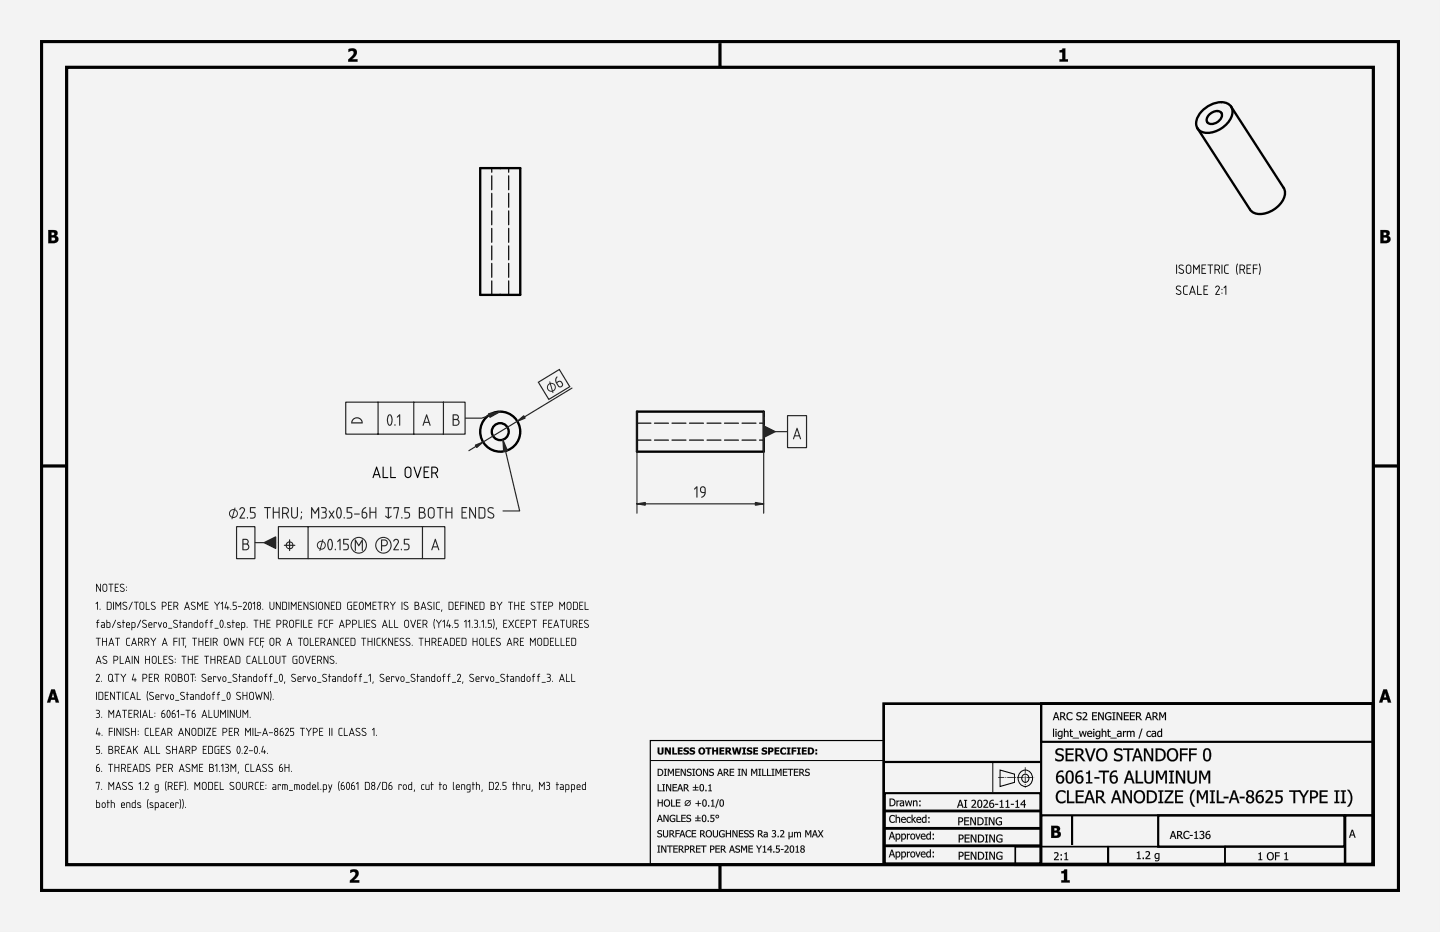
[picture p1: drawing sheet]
<svg xmlns="http://www.w3.org/2000/svg" width="432mm" height="279mm" viewBox="0 0 432 279" stroke-linecap="round" stroke-linejoin="round" font-family="sans-serif">
<path d="M0 0h431.8v279.4h-431.8z" fill-rule="evenodd" fill="#f1f3f5"/>
<g fill="#000">
<path d="M104.5 14.7a1.48 1.48 0 0 1 1.8-.1 1.48 1.48 0 0 1 .6 1.8l-1.3 1.4h1.6v.7h-2.8v-.6l1.1-1.1a.8 .8 0 0 0 .6-.9 .8 .8 0 0 0-.8-.6l-.8 .3zM317.7 15.1a.69 .69 0 0 0 .9-.6h.8v3.3h.8v.7h-2.5v-.7h.8v-2.1h-.8zM105 260.8a1.48 1.48 0 0 1 1.9-.1 1.48 1.48 0 0 1 .5 1.8l-1.3 1.4h1.6v.7h-2.8v-.6l1.2-1.1a.8 .8 0 0 0 .5-.8 .8 .8 0 0 0-.7-.7l-.9 .3zM318.2 261.2a.69 .69 0 0 0 .9-.6h.9v3.3h.8v.7h-2.6v-.7h.8v-2.1h-.8z"/>
<path d="M0 0h431.8v279.4h-431.8zM0 0v279.4h431.8v-279.4z"/>
<path d="M104.5 14.7l.5-.1a1.44 1.44 0 0 1 2 .5 1.44 1.44 0 0 1-.6 2l-.8 .7 1.6-.1v.8h-2.8v-.7l1.1-1 .6-1-.5-.5-1.1 .3zM104.5 14.7v.9l.7-.3a.74 .74 0 0 1 .9 .4 .74 .74 0 0 1-.4 .9l-1.3 1.3v.6h2.8v-.7h-1.7l1.4-1.4 .1-.7-.3-.9-1-.3z"/>
<path d="M317.7 15h.6l.3-.5h.9l-.1 3.3 .9-.1v.8h-2.6v-.8h.8v-2h-.8zM317.7 15.1v.6h.8v2.1h-.8v.7h2.5v-.7h-.8v-3.3h-.8l-.2 .5z"/>
<path d="M14.5 69h1.3a1 1 0 0 1 1.4 .4 1 1 0 0 1-.5 1.3 1.14 1.14 0 0 1 .7 1.5 1.14 1.14 0 0 1-1.4 .7h-1.5zM15.4 69.7l.1 .8a.51 .51 0 0 0 .8-.5 .51 .51 0 0 0-.9-.3zM15.4 71.2v1h.3a.58 .58 0 0 0 .8-.6 .58 .58 0 0 0-.9-.4z"/>
<path d="M14.5 68.9l2 .1 .7 .4a.97 .97 0 0 1-.4 1.3l.5 .3a1.16 1.16 0 0 1-.2 1.6l-.6 .3h-2zM14.5 69v3.9l2.1-.1a1.08 1.08 0 0 0 .9-1 1.08 1.08 0 0 0-.8-1.1l.5-.6-.2-.8-.5-.3zM15.4 69.7v.8l.9-.2-.2-.6zM15.4 69.7h.7l.2 .3a.61 .61 0 0 1-.9 .5zM15.4 71.2v1l1.1-.3v-.5zM15.4 71.2h.9a.48 .48 0 0 1 .3 .5 .48 .48 0 0 1-.3 .4l-.9 .1z"/>
<path d="M413.9 69h1.4a1 1 0 0 1 1.3 .4 1 1 0 0 1-.4 1.3 1.14 1.14 0 0 1 .7 1.5 1.14 1.14 0 0 1-1.4 .7h-1.6zM414.9 69.7l.1 .8a.51 .51 0 0 0 .7-.5 .51 .51 0 0 0-.8-.3zM414.9 71.2v1h.3a.58 .58 0 0 0 .8-.6 .58 .58 0 0 0-.9-.4z"/>
<path d="M413.9 68.9l2 .1 .7 .4a.97 .97 0 0 1-.4 1.3 1.03 1.03 0 0 1 .8 .8 1.03 1.03 0 0 1-.4 1.1l-.7 .3h-2zM413.9 69v3.9l2.2-.1 .6-.4a1.17 1.17 0 0 0 .1-1.3l-.6-.3 .4-.4 .1-.5-.4-.7zM414.9 69.7v.8l.8-.2-.1-.6zM414.9 69.7a.56 .56 0 0 1 .7 0 .56 .56 0 0 1 0 .8 .56 .56 0 0 1-.7 0zM414.9 71.2v1l1-.3v-.5zM414.9 71.2h.8a.48 .48 0 0 1 .3 .5 .48 .48 0 0 1-.3 .4l-.8 .1z"/>
<path d="M15.4 206.6h1l1.3 4h-1l-.2-.8h-1.2l-.2 .8h-1zM15.4 206.7l-1.3 3.9h1l.2-.8h1.2l.2 .8h1l-1.3-3.9zM15.9 207.8l-.4 1.3h.8zM15.9 207.7l.4 1.4h-.8z"/>
<path d="M15.4 206.7h1l1.3 3.9h-1l-.2-.8h-1.2l-.2 .8h-1zM15.9 207.8l-.4 1.3h.8z"/>
<path d="M316.5 213.5h.4l.8 2.4h-.4l-.2-.7h-.9l-.2 .7h-.3zM316.5 213.5l-.8 2.4h.3l.2-.7h.9l.2 .7h.4l-.8-2.4zM316.7 213.9l-.4 1.1h.7zM316.7 213.8l.4 1.2h-.8zM317.9 213.5l1.2 .1a.69 .69 0 0 1 .3 .7 .69 .69 0 0 1-.5 .6l.9 1h-.5l-.7-1h-.4v1h-.3zM317.9 213.5v2.4h.3v-1h.4l.7 1h.4l-.8-1 .3-.3 .1-.7-.5-.3zM318.2 213.8v.9l.7-.1 .1-.6zM318.2 213.8l.8 .1-.1 .7-.7 .1zM320.1 213.8l.6-.3 .9 .2v.4l-.9-.3-.5 .5a.88 .88 0 0 0 0 1 .88 .88 0 0 0 .9 .3l.5-.3v.4l-.8 .2-.6-.1-.3-.4-.1-.9zM320.1 213.8l-.3 .7a1.26 1.26 0 0 0 .6 1.4l1.2-.2v-.3l-.6 .3-.6-.2-.3-.6 .1-.8 .6-.4 .8 .4v-.4l-.8-.2zM323 213.7l1.1-.1 .1 .4a.52 .52 0 0 0-.7-.3 .52 .52 0 0 0-.2 .7l.3 .2a.76 .76 0 0 1 .7 1 .76 .76 0 0 1-1.2 .3l-.4-.1v-.5l.8 .3h.4l.1-.3-.1-.3-.9-.3a.65 .65 0 0 1 0-1zM323 213.7l-.2 .7 .9 .5a.38 .38 0 0 1 .4 .4 .38 .38 0 0 1-.4 .3l-1-.2v.3l.4 .2 1-.2 .1-.9-.9-.3-.2-.4 .5-.4 .7 .3v-.4l-.7-.1zM324.6 213.6l.3-.1a.72 .72 0 0 1 .9 .2 .72 .72 0 0 1 0 .9l-.9 1h1.2v.3h-1.5v-.4l.9-1 .1-.4-.2-.3-.8 .2zM324.7 213.6v.3a.62 .62 0 0 1 .9 .1v.5l-1 1.1v.3h1.5v-.3h-1.2l.9-1 .1-.8-.4-.3zM327.5 213.5h1.5v.3h-1.2v.7l1.1-.1v.3h-1.1v.9h1.2v.3h-1.5zM327.5 213.5v2.4h1.4v-.3h-1.1v-.9h1.1v-.2h-1.1v-.7h1.1v-.3zM329.3 213.5h.4l1 1.9v-1.9h.3v2.4h-.4l-1-2v2h-.3zM329.3 213.5v2.4h.3v-2.1l1 2.1h.4v-2.4h-.3v1.9l-1-1.9zM331.6 213.8l1.1-.3 .5 .2v.4l-.1-.1a.94 .94 0 0 0-1.4 .2 .94 .94 0 0 0 .4 1.4h.8v-.6h-.5v-.3h.8v1l-.8 .2-.6-.1-.5-.9zM331.6 213.8l-.3 .9 .3 .9 .8 .3 .8-.2v-1h-.8v.3h.5v.6l-.5 .1-.5-.3-.3-.7 .4-.8 .6-.2 .6 .4v-.4l-.9-.2zM333.5 213.5h1v.3h-.3v1.8h.3v.3h-1v-.3h.3v-1.8h-.3zM333.5 213.5v.3h.4v1.9l-.4-.1v.3h1v-.3l-.4 .1v-1.9h.4v-.3zM334.8 213.5h.5l.9 1.9v-1.9h.3v2.4h-.3l-1.1-2v2h-.3zM334.8 213.5v2.4h.3v-2.1l1.1 2.1h.3v-2.4h-.3v1.9l-.9-1.9zM337 213.5h1.5v.3h-1.2v.7l1.1-.1v.3h-1.1v.9h1.2v.3h-1.5zM337 213.5v2.4h1.5v-.3h-1.2v-.9h1.1v-.2h-1.1v-.7h1.2v-.3zM338.8 213.5h1.5v.3h-1.2v.7l1.1-.1v.3h-1.1v.9h1.2v.3h-1.5zM338.8 213.5v2.4h1.5v-.3h-1.2v-.9h1.1v-.2h-1.1v-.7h1.2v-.3zM340.6 213.5h1l.5 .3a.71 .71 0 0 1-.5 1.1l.9 1h-.4l-.8-1h-.3v1h-.4zM340.6 213.5v2.4h.4l-.1-1h.4l.8 1h.4l-.9-1 .4-.3a.67 .67 0 0 0 0-.8 .67 .67 0 0 0-.8-.3zM341 213.8v.9l.6-.1 .2-.6zM340.9 213.8l.8 .1v.7l-.8 .1zM344.2 213.5h.4l.8 2.4h-.4l-.2-.7h-.9l-.2 .7h-.3zM344.2 213.5l-.8 2.4h.3l.2-.7h.9l.2 .7h.4l-.8-2.4zM344.4 213.9l-.4 1.1h.7zM344.4 213.8l.4 1.2h-.8zM345.6 213.5h1l.4 .3a.71 .71 0 0 1-.4 1.1l.9 1h-.5l-.7-1h-.4v1h-.3zM345.6 213.5v2.4h.3v-1h.4l.7 1h.4l-.8-1 .3-.3a.67 .67 0 0 0 .1-.8 .67 .67 0 0 0-.8-.3zM345.9 213.8v.9l.7-.1 .1-.6zM345.9 213.8l.8 .1-.1 .7-.7 .1zM347.6 213.5h.5l.5 1.3 .6-1.3h.5v2.4h-.4v-2l-.6 1.4h-.2l-.6-1.4v2h-.3zM347.6 213.5v2.4h.3v-2l.6 1.3h.2l.6-1.4v2.1h.3v-2.4h-.4l-.6 1.4-.6-1.4z"/>
<path d="M316.5 213.5h.4l.8 2.4h-.4l-.2-.7h-.9l-.2 .7h-.3zM316.7 213.8l-.4 1.2h.7zM317.9 213.5h.6a.69 .69 0 0 1 .9 .5 .69 .69 0 0 1-.5 .9l.8 1h-.4l-.7-1h-.4v1h-.3zM318.2 213.8v.9h.3a.45 .45 0 0 0 .6-.4 .45 .45 0 0 0-.6-.5zM320.1 213.8l1-.3 .5 .2v.4a.87 .87 0 0 0-1.3 0 .87 .87 0 0 0 0 1.2 .87 .87 0 0 0 1.3 .1v.3a1.22 1.22 0 0 1-1.7-.2 1.22 1.22 0 0 1 .2-1.7zM323 213.7l.9-.2 .4 .1-.1 .4a.53 .53 0 0 0-.7-.3 .53 .53 0 0 0-.2 .7l.1 .1a.78 .78 0 0 1 .9 .9 .78 .78 0 0 1-1.2 .5l-.4-.2v-.3a.64 .64 0 0 0 .8 .3 .64 .64 0 0 0 .5-.7 .99 .99 0 0 1-1.1-1.2zM324.7 213.6a.85 .85 0 0 1 1.2 .3 .85 .85 0 0 1-.5 1.2l-.5 .5h1.2v.3h-1.5v-.3l.7-.8a.57 .57 0 0 0 .3-.9 .57 .57 0 0 0-.9 .1zM327.5 213.5h1.4v.3h-1.1v.7h1.1v.2h-1.1v.9h1.1v.3h-1.4zM329.3 213.5h.4l1 1.9v-1.9h.3v2.4h-.4l-1-2v2h-.3zM331.6 213.8l1.1-.3 .5 .2v.4a.95 .95 0 0 0-1.6 .4 .95 .95 0 0 0 1.3 1.1v-.6h-.5v-.3h.8v1a1.25 1.25 0 0 1-1.7-.2 1.25 1.25 0 0 1 .1-1.7zM333.5 213.5h1v.3h-.3v1.8h.3v.3h-1v-.3h.3v-1.8h-.3zM334.8 213.5h.5l.9 1.9v-1.9h.3v2.4h-.3l-1.1-2v2h-.3zM337 213.5h1.5v.3h-1.2v.7h1.1v.2h-1.1v.9h1.2v.3h-1.5zM338.8 213.5h1.5v.3h-1.2v.7h1.1v.2h-1.1v.9h1.2v.3h-1.5zM340.6 213.5h.6a.69 .69 0 0 1 .9 .5 .69 .69 0 0 1-.5 .9l.9 1h-.4l-.8-1h-.3v1h-.4zM341 213.8v.9h.2a.45 .45 0 0 0 .6-.4 .45 .45 0 0 0-.5-.5zM344.2 213.5h.4l.8 2.4h-.4l-.2-.7h-.9l-.2 .7h-.3zM344.4 213.8l-.4 1.2h.7zM345.6 213.5h.6a.69 .69 0 0 1 .9 .5 .69 .69 0 0 1-.5 .9l.8 1h-.4l-.7-1h-.4v1h-.3zM345.9 213.8v.9h.3a.45 .45 0 0 0 .6-.4 .45 .45 0 0 0-.6-.5zM347.6 213.5h.4l.6 1.3 .6-1.3h.4v2.4h-.3v-2l-.6 1.3h-.2l-.6-1.3v2h-.3z"/>
<path d="M414.8 206.6h1.1l1.3 4h-1l-.3-.8h-1.2l-.2 .8h-1zM414.8 206.7l-1.3 3.9h1l.2-.8h1.3l.2 .8h1l-1.3-3.9zM415.3 207.8l-.3 1.3h.7zM415.3 207.7l.5 1.4h-.9z"/>
<path d="M414.8 206.7h1.1l1.3 3.9h-1l-.3-.8h-1.2l-.2 .8h-1zM415.3 207.8l-.3 1.3h.7z"/>
<path d="M197.2 224.1h.5v1.3a.36 .36 0 0 0 .4 .4 .36 .36 0 0 0 .3-.4v-1.3h.6v1.3a.89 .89 0 0 1-.9 .8 .89 .89 0 0 1-.9-.8zM199.4 224.1h.6l.7 1.2v-1.2h.5v2.1h-.5l-.9-1.5v1.5h-.4zM201.6 224.1h.5v1.7h.9v.4h-1.4zM203.2 224.1h1.5v.4h-.9v.4h.8v.4h-.8v.5h.9v.4h-1.5zM205.1 224.4a1.33 1.33 0 0 1 1.4-.2v.5l-.8-.3-.2 .2 .1 .2a.77 .77 0 0 1 1 .8 .77 .77 0 0 1-1.1 .6l-.6-.1v-.5l1 .2 .2-.2-.3-.2a.7 .7 0 0 1-.7-1zM206.9 224.4a1.33 1.33 0 0 1 1.5-.2v.5l-.8-.3-.3 .2 .2 .2a.77 .77 0 0 1 .9 .8 .77 .77 0 0 1-1.1 .6l-.5-.1v-.5l1 .2 .1-.2-.3-.2a.7 .7 0 0 1-.7-1zM209.3 225.1a1.1 1.1 0 0 1 2.2 0 1.1 1.1 0 0 1-2.2 0zM210.2 224.5a.65 .65 0 0 0-.3 .9 .65 .65 0 0 0 .9 .3v-1l-.3-.2zM211.6 224.1h1.7v.4h-.6v1.7h-.5v-1.7h-.6zM213.5 224.1h.6v.8h.7v-.8h.5v2.1h-.5v-.9h-.7v.9h-.6zM215.7 224.1h1.5v.4h-.9v.4h.8v.4h-.8v.5h.9v.4h-1.5zM217.5 224.1h.9a.64 .64 0 0 1 .8 .4 .64 .64 0 0 1-.4 .8l.7 .9h-.6l-.6-.8h-.2v.8h-.6zM218.1 224.5v.5a.36 .36 0 0 0 .5 0 .36 .36 0 0 0 0-.5 .36 .36 0 0 0-.5 0zM219.5 224.1h.5l.3 1.4 .4-1.4h.5l.3 1.4 .3-1.4h.6l-.5 2.1h-.6l-.4-1.3-.3 1.3h-.6zM222.6 224.1h1.1v.4h-.3v1.3h.3v.4h-1.1v-.4h.3v-1.3h-.3zM224.1 224.4a1.33 1.33 0 0 1 1.4-.2v.5l-.8-.3-.2 .2 .1 .2a.77 .77 0 0 1 1 .8 .77 .77 0 0 1-1.1 .6l-.6-.1v-.5l1 .2 .2-.2-.4-.2a.7 .7 0 0 1-.6-1zM225.9 224.1h1.4v.4h-.9v.4h.8v.4h-.8v.5h.9v.4h-1.4zM228.5 224.4a1.33 1.33 0 0 1 1.5-.2v.5l-.8-.3-.2 .2 .1 .2a.77 .77 0 0 1 1 .8 .77 .77 0 0 1-1.2 .6l-.5-.1v-.5l1 .2 .1-.2-.3-.2a.7 .7 0 0 1-.7-1zM230.3 224.1h.9a.75 .75 0 0 1 .7 .9 .75 .75 0 0 1-1 .5v.7h-.6zM230.9 224.5v.6a.37 .37 0 0 0 .5-.3 .37 .37 0 0 0-.5-.3zM232.2 224.1h1.5v.4h-.9v.4h.8v.4h-.8v.5h.9v.4h-1.5zM234.2 224.3l.5-.2h.7l.3 .1v.5a.67 .67 0 0 0-1 0 .67 .67 0 0 0 0 .9 .67 .67 0 0 0 1 0v.5a1.14 1.14 0 0 1-1.5-.3 1.14 1.14 0 0 1 0-1.5zM235.9 224.1h1.1v.4h-.3v1.3h.3v.4h-1.1v-.4h.3v-1.3h-.3zM237.4 224.1h1.4v.4h-.9v.4h.8v.4h-.8v.9h-.5zM239 224.1h1.1v.4h-.3v1.3h.3v.4h-1.1v-.4h.3v-1.3h-.3zM240.5 224.1h1.4v.4h-.9v.4h.8v.4h-.8v.5h.9v.4h-1.4zM242.3 224.1h.6a1.07 1.07 0 0 1 1.2 1 1.07 1.07 0 0 1-1.2 1.1h-.6zM242.8 224.5v1.3a.67 .67 0 0 0 .8-.7 .67 .67 0 0 0-.8-.6zM244.5 224.6h.5v.6h-.5zM244.5 225.6h.5v.6h-.5z"/>
<path d="M197.2 224.1h.5l.1 1.5 .3 .2 .3-.2v-1.5h.6v1.3a.93 .93 0 0 1-.6 .8 .93 .93 0 0 1-1-.2l-.2-.3zM197.2 224.1v1.3a.93 .93 0 0 0 1.5 .6l.3-1.9h-.6v1.3a.38 .38 0 0 1-.3 .5 .38 .38 0 0 1-.4-.5v-1.3zM199.3 224.1h.7l.7 1.2v-1.2h.5v2.1h-.5l-.9-1.5 .1 1.5h-.6zM199.4 224.1v2.1h.4l.1-1.5 .8 1.5h.5v-2.1h-.5v1.3l-.7-1.3zM201.6 224.1h.5v1.7h.9v.4h-1.4zM201.6 224.1v2.1h1.4v-.4h-.9v-1.7zM203.2 224.1h1.5v.4h-.9v.4l.8-.1v.5h-.8v.5h.9v.4h-1.5zM203.2 224.1v2.1h1.5v-.4h-.9v-.5h.8v-.4h-.8v-.4h.9v-.4zM205 224.4l.6-.3 .9 .1v.5l-.5-.2-.5 .1v.2l.5 .1a.74 .74 0 0 1 .6 1 .74 .74 0 0 1-1.1 .3l-.6-.1v-.5l.9 .2 .2-.2-1-.5zM205.1 224.4v.7l1 .5-.4 .3-.8-.3v.5l.8 .1 .7-.2 .2-.3-.1-.5-1-.5 .3-.3 .7 .3v-.5l-.9-.1zM206.9 224.4l.5-.3 1 .1v.5l-.6-.2-.4 .1v.2l.4 .1a.74 .74 0 0 1 .6 1 .74 .74 0 0 1-1.1 .3l-.6-.1v-.5l.9 .2 .3-.2-1-.5zM206.9 224.4v.7l1 .5-.4 .3-.7-.3v.5l.7 .1 .7-.2 .2-.3-.1-.5-1-.5 .4-.3 .7 .3v-.5l-1-.1zM209.3 225.1a1.1 1.1 0 0 1 2.2 0 1.1 1.1 0 0 1-2.2 0zM209.3 225.1a1.07 1.07 0 0 0 2.1 0 1.07 1.07 0 0 0-2.1 0zM210.1 224.6v1l.5 .2 .3-.3v-.7l-.4-.3zM210.2 224.5h.4a.67 .67 0 0 1 .4 .8 .67 .67 0 0 1-.9 .4l-.1-.7zM211.5 224.1h1.8v.4h-.6v1.7h-.5v-1.7h-.7zM211.6 224.1v.4h.6v1.7h.5v-1.7h.6v-.4zM213.5 224.1h.6v.8h.7v-.8h.5v2.1h-.5v-.9h-.7v.9h-.6zM213.5 224.1v2.1h.6v-.9h.7v.9h.5v-2.1h-.5v.8h-.7v-.8zM215.7 224.1h1.5v.4h-.9v.4l.8-.1v.5h-.8v.5h.9v.4h-1.5zM215.7 224.1v2.1h1.5v-.4h-.9v-.5h.8v-.4h-.8v-.4h.9v-.4zM217.5 224.1h1.2a.61 .61 0 0 1 .5 .6 .61 .61 0 0 1-.4 .6l.7 .9h-.7l-.5-.8h-.2v.8h-.6zM217.5 224.1v2.1h.6v-.8l.8 .8h.6l-.7-.9 .3-.2v-.7l-.4-.3zM218.1 224.5v.5l.5-.1-.1-.4zM218.1 224.5h.5v.4l-.5 .2zM219.5 224.1h.5l.3 1.4 .4-1.4h.5l.3 1.4 .3-1.4h.6l-.5 2.1h-.6l-.4-1.3-.3 1.3h-.6zM219.5 224.1l.5 2.1h.6l.3-1.3 .4 1.3h.6l.5-2.1h-.6l-.3 1.4-.3-1.4h-.5l-.4 1.4-.3-1.4zM222.6 224.1h1.1v.4h-.3v1.3h.3v.4h-1.1v-.4h.3v-1.3h-.3zM222.6 224.1v.4l.3-.1v1.4h-.3v.4h1.1v-.4h-.3v-1.4l.3 .1v-.4zM224 224.4l.6-.3 .9 .1v.5l-.5-.2-.5 .1v.2l.5 .1a.74 .74 0 0 1 .6 1 .74 .74 0 0 1-1.1 .3l-.6-.1v-.5l.6 .2 .5-.1-.3-.3a.72 .72 0 0 1-.7-1zM224.1 224.4l-.1 .7 1.1 .5-.4 .3-.8-.3v.5l.8 .1 .7-.2 .2-.3-.1-.5-1-.5 .3-.3 .7 .3v-.5l-.9-.1zM225.9 224.1h1.4v.4h-.9v.4l.8-.1v.5h-.8v.5h.9v.4h-1.4zM225.9 224.1v2.1h1.4v-.4h-.9v-.5h.8v-.4h-.8v-.4h.9v-.4zM228.5 224.4l.5-.3 1 .1v.5l-.5-.2-.5 .1v.2l.4 .1a.74 .74 0 0 1 .6 1 .74 .74 0 0 1-1.1 .3l-.5-.1v-.5l.6 .2 .5-.1-.3-.3a.72 .72 0 0 1-.7-1zM228.5 224.4v.7l1 .5-.3 .3-.8-.3v.5l.8 .1 .6-.2 .3-.5-.1-.3-1.1-.5 .4-.3 .7 .3v-.5l-1-.1zM230.3 224.1h1.2l.5 .5-.3 .7-.8 .2v.7h-.6zM230.3 224.1v2.1h.6v-.7l.8-.1 .2-.4v-.6l-.4-.3zM230.9 224.5v.6h.3l.2-.5zM230.9 224.5l.5 .1-.1 .4-.4 .1zM232.2 224.1h1.5v.4h-.9v.4l.8-.1v.5h-.8v.5h.9v.4h-1.5zM232.2 224.1v2.1h1.5v-.4h-.9v-.5h.8v-.4h-.8v-.4h.9v-.4zM234.2 224.3l.5-.2h.7l.3 .1v.5a.69 .69 0 0 0-1.1-.1 .69 .69 0 0 0 .1 1.1l.5 .1 .5-.3v.6l-.7 .2-.8-.3-.3-.9zM234.2 224.4a1.09 1.09 0 0 0-.2 1.2 1.09 1.09 0 0 0 1.2 .6l.5-.1v-.5l-.5 .3-.5-.1-.2-.8 .4-.6 .8 .3v-.5l-.7-.1zM235.9 224.1h1.2v.4h-.4v1.3h.4v.4h-1.2v-.4h.3v-1.3h-.3zM235.9 224.1v.4l.3-.1v1.4h-.3v.4h1.1v-.4h-.3v-1.4l.3 .1v-.4zM237.4 224.1h1.4v.4h-.9v.4h.8v.4h-.8v.9h-.5zM237.4 224.1v2.1h.5v-.9h.8v-.4h-.8v-.4h.9v-.4zM239 224.1h1.1v.4h-.3v1.3h.3v.4h-1.1v-.4h.3v-1.3h-.3zM239 224.1v.4l.3-.1v1.4h-.3v.4h1.1v-.4h-.3v-1.4l.3 .1v-.4zM240.4 224.1h1.5v.4h-.9v.4l.8-.1v.5h-.8v.5h.9v.4h-1.5zM240.5 224.1v2.1h1.4v-.4h-.9v-.5h.8v-.4h-.8v-.4h.9v-.4zM242.2 224.1l1.5 .1a1.11 1.11 0 0 1 0 1.8l-1.5 .2zM242.3 224.1v2.1h1l.5-.3 .3-.6-.2-.8-.6-.4zM242.8 224.5v1.3l.5-.1 .3-.4-.1-.5zM242.8 224.5h.3a.68 .68 0 0 1 .5 .8 .68 .68 0 0 1-.8 .5zM244.5 224.6h.5v.6h-.5zM244.5 224.6v.6h.5v-.6zM244.5 225.6h.5v.6h-.5zM244.5 225.6v.6h.5v-.6z"/>
<path d="M197.2 235.1h.3v1.9h.9v.2h-1.2zM198.6 235.1h.8v.2h-.3v1.7h.3v.2h-.8v-.2h.3v-1.7h-.3zM199.7 235.1h.4l.9 1.7v-1.7h.2v2.1h-.3l-.9-1.8v1.8h-.3zM201.7 235.1h1.3v.2h-1v.6h.9v.3h-.9v.8h1v.2h-1.3zM203.8 235.1h.3l.7 2.1h-.3l-.1-.6h-.9l-.1 .6h-.3zM204 235.4l-.4 1h.7zM205 235.1h.6a.62 .62 0 0 1 .8 .4 .62 .62 0 0 1-.5 .8l.8 .9h-.4l-.7-.8h-.3v.8h-.3zM205.3 235.3v.8h.3a.41 .41 0 0 0 .5-.4 .41 .41 0 0 0-.5-.4zM208.5 235.2h.2v.7h.7v.3h-.7v.6h.7v.2h-1.6v-.2h.7v-.6h-.7v-.3h.7zM210.1 235.2a.75 .75 0 0 1 .8 .1 .75 .75 0 0 1 .2 .8 .76 .76 0 0 1-.7 1.1 .76 .76 0 0 1-.6-1.1zM210.2 235.3l-.2 .8a.52 .52 0 0 0 .1 .8 .52 .52 0 0 0 .7 0 .52 .52 0 0 0 0-.8v-.2a.45 .45 0 0 0-.1-.5 .45 .45 0 0 0-.5-.1zM211.5 236.8h.3v.4h-.3zM212.4 235.4l.7-.3v1.9h.4v.2h-1.1v-.2h.4v-1.4h-.4z"/>
<path d="M197.2 235.1h.3v1.9l1-.1v.3h-1.3zM197.2 235.1v2.1h1.2v-.2h-.9v-1.9zM198.6 235.1h.8v.2h-.3v1.7h.3v.2h-.8v-.2h.3v-1.7h-.3zM198.6 235.1v.2h.3v1.7h-.3v.2h.8v-.2h-.3v-1.7h.3v-.2zM199.7 235.1h.4l.9 1.7v-1.7h.3v2.1h-.4l-.9-1.8v1.8h-.3zM199.7 235.1v2.1h.3v-1.8l.9 1.8h.3v-2.1h-.2v1.7l-.9-1.7zM201.7 235.1h1.3v.3h-1v.5h.9v.3h-.9v.8l1-.1v.3h-1.3zM201.7 235.1v2.1h1.3v-.2h-1.1v-.8h1v-.3h-1v-.6h1.1v-.2zM203.8 235.1h.3l.8 2.1h-.4l-.1-.6h-.9l-.1 .6h-.3zM203.8 235.1l-.7 2.1h.3l.1-.6h.9l.1 .6h.3l-.7-2.1zM203.9 235.4l-.3 1h.7zM204 235.3l.3 1.1h-.7zM205 235.1l1.2 .2 .1 .6-.4 .4 .8 .9h-.4l-.7-.8h-.3v.8h-.3zM205 235.1v2.1h.3v-.9h.4l.6 .9h.4l-.8-.9 .3-.3a.6 .6 0 0 0 0-.7 .6 .6 0 0 0-.6-.2zM205.3 235.3v.8l.6-.1 .1-.5zM205.3 235.3l.7 .1v.6l-.7 .1zM208.4 235.2h.3v.7h.7v.3h-.7v.6l.7-.1v.3h-1.7v-.3l.8 .1v-.6h-.8v-.3h.8zM208.5 235.2v.7h-.7v.3l.7-.1v.7h-.7v.2h1.6v-.2h-.7v-.7l.7 .1v-.3h-.7v-.7zM210 235.2l.7-.1 .3 .2a1.13 1.13 0 0 1 .2 1.2 1.13 1.13 0 0 1-1 .7l-.4-.7zM210.1 235.2a1.31 1.31 0 0 0 .3 2l.5-.2a1.11 1.11 0 0 0 .3-1.2 1.11 1.11 0 0 0-1-.7zM210.3 235.3l-.2 .8 .1 .9 .5-.1 .1-1a.44 .44 0 0 0-.1-.4 .44 .44 0 0 0-.4-.2zM210.2 235.3l.6 .2v1.3a.33 .33 0 0 1-.4 .2 .33 .33 0 0 1-.3-.2zM211.5 236.8h.4v.4h-.4zM211.5 236.8v.4h.3v-.4zM212.4 235.4l.7-.3v1.9h.4v.2h-1.1v-.2h.4v-1.4h-.4zM212.4 235.4v.2h.4v1.4h-.4v.2h1.1v-.2h-.4v-1.9z"/>
<path d="M197.2 230.5h.5a1.06 1.06 0 0 1 1.2 1 1.06 1.06 0 0 1-1.2 1.1h-.5zM197.5 230.7v1.7a.85 .85 0 0 0 1.1-.9 .85 .85 0 0 0-1.1-.8zM199.1 230.5h.8v.2h-.2v1.7h.2v.2h-.8v-.2h.3v-1.7h-.3zM200.3 230.5h.3l.6 1.2 .5-1.2h.4v2.1h-.3v-1.8l-.6 1.2-.7-1.2v1.8h-.2zM202.5 230.5h1.3v.2h-1v.6h.9v.3h-.9v.8h1v.2h-1.3zM204.1 230.5h.4l.9 1.7v-1.7h.2v2.1h-.3l-.9-1.8v1.8h-.3zM206.2 230.6l.8-.1 .3 .1v.3a.48 .48 0 0 0-.7-.3 .48 .48 0 0 0-.2 .7l.1 .1a.7 .7 0 0 1 .9 .8 .7 .7 0 0 1-1.1 .4l-.3-.1v-.4a.53 .53 0 0 0 .6 .4 .53 .53 0 0 0 .4-.7 .74 .74 0 0 1-.8-.3 .74 .74 0 0 1 0-.9zM207.6 230.5h.8v.2h-.3v1.7h.3v.2h-.8v-.2h.3v-1.7h-.3zM208.9 230.7a1 1 0 0 1 1.4 .2 1 1 0 0 1-.1 1.4 1 1 0 0 1-1.4-.1l-.2-.8zM209.2 230.8a.77 .77 0 0 0-.2 1.2 .77 .77 0 0 0 1.1 0 .78 .78 0 0 0 .1-1 .78 .78 0 0 0-1-.2zM210.8 230.5h.4l.9 1.7v-1.7h.2v2.1h-.3l-.9-1.8v1.8h-.3zM212.9 230.6l.8-.1 .3 .1v.3a.48 .48 0 0 0-.7-.3 .48 .48 0 0 0-.2 .7l.1 .1a.7 .7 0 0 1 .9 .8 .7 .7 0 0 1-1.1 .4l-.3-.1v-.4a.53 .53 0 0 0 .6 .4 .53 .53 0 0 0 .4-.7 .74 .74 0 0 1-.8-.3 .74 .74 0 0 1 0-.9zM215.8 230.5h.3l.7 2.1h-.3l-.2-.6h-.8l-.2 .6h-.2zM215.9 230.8l-.3 1h.7zM217 230.5h.6a.62 .62 0 0 1 .7 .4 .62 .62 0 0 1-.4 .8l.8 .9h-.4l-.7-.8h-.3v.8h-.3zM217.3 230.7v.8h.2a.41 .41 0 0 0 .5-.4 .41 .41 0 0 0-.4-.4zM218.8 230.5h1.3v.2h-1v.6h1v.3h-1v.8h1v.2h-1.3zM221.3 230.5h.8v.2h-.3v1.7h.3v.2h-.8v-.2h.2v-1.7h-.2zM222.4 230.5h.4l.9 1.7v-1.7h.2v2.1h-.3l-.9-1.8v1.8h-.3zM225.3 230.5h.3l.6 1.2 .5-1.2h.4v2.1h-.3v-1.8l-.6 1.2-.7-1.2v1.8h-.2zM227.4 230.5h.8v.2h-.2v1.7h.2v.2h-.8v-.2h.3v-1.7h-.3zM228.6 230.5h.2v1.9h1v.2h-1.2zM230 230.5h.3v1.9h.9v.2h-1.2zM231.4 230.5h.8v.2h-.3v1.7h.3v.2h-.8v-.2h.2v-1.7h-.2zM232.5 230.5h.4l.5 1.2 .6-1.2h.3v2.1h-.2v-1.8l-.6 1.2-.7-1.2v1.8h-.3zM234.8 230.5h1.3v.2h-1.1v.6h1v.3h-1v.8h1.1v.2h-1.3zM236.2 230.5h1.7v.2h-.7v1.9h-.3v-1.9h-.7zM238.1 230.5h1.3v.2h-1v.6h.9v.3h-.9v.8h1v.2h-1.3zM239.7 230.5h.5a.62 .62 0 0 1 .8 .4 .62 .62 0 0 1-.4 .8l.7 .9h-.3l-.7-.8h-.3v.8h-.3zM240 230.7v.8h.2a.41 .41 0 0 0 .5-.4 .41 .41 0 0 0-.4-.4zM241.6 230.6l.9-.1 .2 .1v.3a.48 .48 0 0 0-.6-.3 .48 .48 0 0 0-.2 .7l.1 .1a.7 .7 0 0 1 .8 .8 .7 .7 0 0 1-1.1 .4l-.3-.1v-.4a.53 .53 0 0 0 .7 .4 .53 .53 0 0 0 .3-.7 .74 .74 0 0 1-.8-.3 .74 .74 0 0 1 0-.9z"/>
<path d="M197.2 230.5h.5a1.08 1.08 0 0 1 1.2 1 1.08 1.08 0 0 1-1.2 1.1h-.5zM197.2 230.5v2.1l1.2-.2 .4-.5v-.9l-.6-.5zM197.5 230.7v1.7l.7-.1 .3-.4a.82 .82 0 0 0-.5-1.1zM197.5 230.7l.7 .1 .3 .3 .1 .7-.4 .5-.7 .1zM199.1 230.5h.8v.2h-.2v1.7h.2v.2h-.8v-.2h.3v-1.7h-.3zM199.1 230.5v.2h.3v1.7h-.3v.2h.8v-.2h-.3v-1.7h.3v-.2zM200.2 230.5h.5l.5 1.2 .5-1.2h.4v2.1h-.3v-1.8l-.6 1.2h-.1l-.6-1.2v1.8h-.3zM200.3 230.5v2.1h.2v-1.8l.7 1.2 .6-1.2v1.8h.3v-2.1h-.4l-.5 1.2-.6-1.2zM202.5 230.5h1.3v.3h-1v.5h1v.3h-1v.8l1-.1v.3h-1.3zM202.5 230.5v2.1h1.3v-.2h-1v-.8h.9v-.3h-.9v-.6h1v-.2zM204.1 230.5h.4l.9 1.7-.1-1.7h.3v2.1h-.3l-.9-1.8v1.8h-.3zM204.1 230.5v2.1h.3v-1.8l.9 1.8h.3v-2.1h-.2l-.1 1.7-.8-1.7zM206.2 230.6l1-.1 .1 .4a.46 .46 0 0 0-.7-.3 .46 .46 0 0 0-.1 .8h.3a.68 .68 0 0 1 .5 1 .68 .68 0 0 1-1 .2l-.4-.1v-.4l.9 .3 .2-.6a.83 .83 0 0 1-.8-.3 .83 .83 0 0 1 0-.9zM206.2 230.6l-.2 .7 .8 .4a.34 .34 0 0 1 .3 .4 .34 .34 0 0 1-.3 .3l-.8-.3v.4l.3 .1 .9-.2 .1-.7-.9-.4-.2-.3 .5-.3 .6 .2v-.3zM207.6 230.5h.8v.2h-.3v1.7h.3v.2h-.8v-.2h.3v-1.7h-.3zM207.6 230.5v.2h.3v1.7h-.3v.2h.8v-.2h-.3v-1.7h.3v-.2zM208.9 230.7l.7-.3 .7 .3 .2 1-.4 .8-.7 .1-.5-.2-.3-.9zM208.9 230.7a1.1 1.1 0 0 0-.2 1.3 1.1 1.1 0 0 0 1.2 .6l.5-.6-.2-1.3a.96 .96 0 0 0-1.3 0zM209.1 230.9l-.1 .9 .4 .6 .6-.2 .1-1a.61 .61 0 0 0-.4-.5 .61 .61 0 0 0-.6 .2zM209.2 230.8l.5-.1 .3 .2a.81 .81 0 0 1 .2 1.1 .81 .81 0 0 1-1.1 .2l-.2-.9zM210.8 230.5h.4l.9 1.7-.1-1.7h.3v2.1h-.3l-.9-1.8v1.8h-.3zM210.8 230.5v2.1h.3v-1.8l.9 1.8h.3v-2.1h-.2l-.1 1.7-.8-1.7zM212.9 230.6l1-.1 .1 .4a.46 .46 0 0 0-.7-.3 .46 .46 0 0 0-.1 .8h.3a.68 .68 0 0 1 .5 1 .68 .68 0 0 1-1 .2l-.4-.1v-.4l.9 .3 .2-.6a.83 .83 0 0 1-.8-.3 .83 .83 0 0 1 0-.9zM212.9 230.6l-.2 .7 .8 .4a.34 .34 0 0 1 .3 .4 .34 .34 0 0 1-.3 .3l-.8-.3v.4l.3 .1 .9-.2 .1-.7-.9-.4-.2-.3 .5-.3 .6 .2v-.3zM215.8 230.5h.3l.7 2.1h-.3l-.2-.6h-.8l-.2 .6h-.3zM215.8 230.5l-.7 2.1h.2l.2-.6h.8l.2 .6h.3l-.7-2.1zM215.9 230.8l-.3 1h.7zM215.9 230.7l.4 1.1h-.7zM217 230.5l1.1 .1a.62 .62 0 0 1 .2 .6 .62 .62 0 0 1-.4 .5l.8 .9h-.4l-.7-.8h-.3v.8h-.3zM217 230.5v2.1h.3v-.9h.3l.7 .9h.3l-.7-.9 .3-.2 .1-.7-.4-.3zM217.3 230.7v.8l.6-.1 .1-.5zM217.3 230.7l.7 .1-.1 .6-.6 .1zM218.8 230.5h1.4v.3h-1.1v.5h1v.3h-1v.8l1.1-.1v.3h-1.4zM218.8 230.5v2.1h1.3v-.2h-1v-.8h1v-.3h-1v-.6h1v-.2zM221.2 230.5h.9v.2h-.3v1.7h.3v.2h-.9v-.2h.3v-1.7h-.3zM221.3 230.5v.2h.2v1.7h-.2v.2h.8v-.2h-.3v-1.7h.3v-.2zM222.4 230.5h.4l.9 1.7-.1-1.7h.3v2.1h-.3l-.9-1.8v1.8h-.3zM222.4 230.5v2.1h.3v-1.8l.9 1.8h.3v-2.1h-.2l-.1 1.7-.8-1.7zM225.2 230.5h.4l.6 1.2 .5-1.2h.4v2.1h-.3v-1.8l-.6 1.2h-.1l-.6-1.2v1.8h-.3zM225.3 230.5v2.1h.2v-1.8l.7 1.2 .6-1.2v1.8h.3v-2.1h-.4l-.5 1.2-.6-1.2zM227.4 230.5h.8v.2h-.2v1.7h.2v.2h-.8v-.2h.3v-1.7h-.3zM227.4 230.5v.2h.3v1.7h-.3v.2h.8v-.2h-.3v-1.7h.3v-.2zM228.5 230.5h.4l-.1 1.9 1-.1v.3h-1.3zM228.6 230.5v2.1h1.2v-.2h-1v-1.9zM230 230.5h.3v1.9l.9-.1v.3h-1.2zM230 230.5v2.1h1.2v-.2h-.9v-1.9zM231.4 230.5h.8v.2h-.3v1.7h.3v.2h-.8v-.2h.2v-1.7h-.2zM231.4 230.5v.2h.3v1.7h-.3v.2h.8v-.2h-.3v-1.7h.3v-.2zM232.5 230.5h.4l.5 1.2 .5-1.2h.5v2.1h-.4v-1.8l-.5 1.2h-.2l-.5-1.2v1.8h-.3zM232.5 230.5v2.1h.3v-1.8l.7 1.2 .5-1.2 .1 1.8h.2v-2.1h-.3l-.6 1.2-.5-1.2zM234.8 230.5h1.3v.3h-1.1v.5h1v.3h-1v.8l1.1-.1v.3h-1.3zM234.8 230.5v2.1h1.3v-.2h-1.1v-.8h1v-.3h-1v-.6h1.1v-.2zM236.2 230.5h1.7v.3l-.7-.1v1.9h-.3v-1.9l-.7 .1zM236.2 230.5v.2h.7v1.9h.3v-1.9h.7v-.2zM238.1 230.5h1.3v.3h-1v.5h.9v.3h-.9v.8l1-.1v.3h-1.3zM238.1 230.5v2.1h1.3v-.2h-1.1v-.8h1v-.3h-1v-.6h1.1v-.2zM239.7 230.5l1.2 .2 .1 .6-.4 .4 .8 .9h-.4l-.7-.8h-.3v.8h-.3zM239.7 230.5v2.1h.3v-.9h.3l.7 .9h.3l-.7-.9 .3-.3a.6 .6 0 0 0 0-.7 .6 .6 0 0 0-.7-.2zM240 230.7v.8l.6-.1 .1-.5zM240 230.7l.7 .1-.1 .6-.6 .1zM241.6 230.6l1-.1 .1 .4a.46 .46 0 0 0-.6-.3 .46 .46 0 0 0-.1 .8h.2a.68 .68 0 0 1 .6 1 .68 .68 0 0 1-1.1 .2l-.3-.1v-.4l.7 .3 .4-.4-1-.6zM241.6 230.6l-.2 .5 .1 .3 .8 .3a.34 .34 0 0 1 .3 .4 .34 .34 0 0 1-.3 .3l-.9-.3v.4l.3 .1 .9-.2 .1-.7-.9-.4-.1-.3 .4-.3 .6 .2v-.3z"/>
<path d="M315.8 218.4h.3v2.5h-.3zM316.5 219.1h.3v1.8h-.3zM316.5 218.5h.3v.3h-.3zM317.6 219.5a.59 .59 0 0 0-.1 .9 .59 .59 0 0 0 .8 0v-.9zM317.4 219.3l.3-.2h.9v1.6a.88 .88 0 0 1-1.3 .8v-.3a.63 .63 0 0 0 .7 .1 .63 .63 0 0 0 .3-.6 .83 .83 0 0 1-1.2-.2 .83 .83 0 0 1 .3-1.2zM319 218.4h.3v.9a.6 .6 0 0 1 .7-.2 .6 .6 0 0 1 .4 .7v1.1h-.3v-1.3l-.3-.2-.5 .2v1.3h-.3zM320.9 218.6h.3v.5h.5v.3h-.5v1.2h.5a.44 .44 0 0 1-.5 .3 .44 .44 0 0 1-.3-.5v-1h-.2zM321.7 221.2h1.8v.2h-1.8zM323.5 219.1h.3l.4 1.4 .4-1.4h.2l.5 1.4 .2-1.4h.3l-.4 1.8h-.3l-.4-1.4-.4 1.4h-.3zM326.2 219.3a.75 .75 0 0 1 1-.1 .75 .75 0 0 1 .3 .9h-1.2a.7 .7 0 0 0 .4 .5 .7 .7 0 0 0 .8-.1v.3a.98 .98 0 0 1-1.3-.2 .98 .98 0 0 1 0-1.3zM326.4 219.5l-.1 .3h.9l-.2-.4zM327.8 219.1h.3v1.8h-.3zM327.8 218.5h.3v.3h-.3zM328.9 219.5a.59 .59 0 0 0-.1 .9 .59 .59 0 0 0 .8 0v-.9zM328.7 219.3l.3-.2h.9v1.6a.88 .88 0 0 1-1.3 .8v-.3a.63 .63 0 0 0 .7 .1 .63 .63 0 0 0 .3-.6 .83 .83 0 0 1-1.1-.2 .83 .83 0 0 1 .2-1.2zM330.4 218.4h.3v.9a.6 .6 0 0 1 .7-.2 .6 .6 0 0 1 .3 .7v1.1h-.3v-1.3l-.3-.2-.4 .2v1.3h-.3zM332.2 218.6h.3v.5h.5v.3h-.5v1.2h.5a.44 .44 0 0 1-.5 .3 .44 .44 0 0 1-.3-.5v-1h-.2zM333 221.2h1.8v.2h-1.8zM335.3 220.2a.4 .4 0 0 0 .2 .5 .4 .4 0 0 0 .5-.2v-.5zM335 219.2l.6-.1a.58 .58 0 0 1 .7 .6v1.2h-.3v-.2a.64 .64 0 0 1-.9 .2 .64 .64 0 0 1-.2-.9 .64 .64 0 0 1 .9-.2l.2-.1-.1-.3-.9 .1zM336.7 219.1h.3v.3l.7-.3v.4l-.7 .2v1.2h-.3zM337.9 219.1h.3v.2a.55 .55 0 0 1 1 .1l.4-.3 .5 .1 .1 1.7h-.3v-1a.37 .37 0 0 0-.2-.5 .37 .37 0 0 0-.5 .3v1.2h-.3v-1.3l-.3-.2-.4 .2v1.3h-.3zM342.3 218.4h.3l-.9 3h-.3zM344 219.3l.1-.1a.6 .6 0 0 1 1 .4 .64 .64 0 0 0-.9 0 .64 .64 0 0 0 0 .9 .64 .64 0 0 0 .9 0v.3a.93 .93 0 0 1-1.2-.2 .93 .93 0 0 1 .1-1.3zM345.6 220.2a.4 .4 0 0 0 .2 .5 .4 .4 0 0 0 .6-.2v-.5zM345.4 219.2l.5-.1a.58 .58 0 0 1 .8 .6v1.2h-.3v-.2a.64 .64 0 0 1-.9 .2 .64 .64 0 0 1-.2-.9 .64 .64 0 0 1 .8-.2l.3-.1-.2-.3-.8 .1zM347.2 219.3l.4-.2 .6 .1v-.8h.3v2.5h-.3v-.2a.75 .75 0 0 1-1 .1 .75 .75 0 0 1-.2-1zM347.4 219.5a.6 .6 0 0 0-.1 .9 .6 .6 0 0 0 .9 .1v-1z"/>
<path d="M315.7 218.4h.4v2.5h-.4zM315.8 218.4v2.5h.3v-2.5zM316.5 219.1h.3v1.8h-.3zM316.5 219.1v1.8h.3v-1.8zM316.5 218.5h.3v.4h-.3zM316.5 218.5v.3h.3v-.3zM317.6 219.5l-.1 .9h.8v-.9zM317.5 219.5l.8-.1v1a.6 .6 0 0 1-.9 0 .6 .6 0 0 1 .1-.9zM317.3 219.3l.4-.2h.9v1.6a.93 .93 0 0 1-1.3 .8v-.3h.9l.1-.5a.68 .68 0 0 1-1 0l-.2-.7zM317.4 219.3a.85 .85 0 0 0-.3 1.1 .85 .85 0 0 0 1 .4l.2-.2a.6 .6 0 0 1-.3 .7 .6 .6 0 0 1-.7-.1v.3h1l.3-.8v-1.6h-.9zM319 218.4h.3v.9l.6-.2 .5 .3v1.5h-.3v-1.4l-.3-.1-.5 .2v1.3h-.3zM319 218.4v2.5h.3v-1.3l.5-.2 .3 .2v1.3h.3v-1.1a.59 .59 0 0 0-.4-.7 .59 .59 0 0 0-.7 .3v-1zM320.9 218.6h.3v.5h.5v.3h-.5v1l.1 .3 .4-.1v.3h-.5l-.3-.2v-1.3h-.3zM320.9 218.6v.6l-.2-.1v.3h.2v1.3l.8 .2v-.3h-.5l-.1-.4v-.8h.6v-.3l-.6 .1 .1-.6zM321.7 221.2h1.8v.2h-1.8zM321.7 221.2v.2h1.8v-.2zM323.5 219.1h.4l.3 1.4 .4-1.4h.2l.5 1.4 .2-1.4h.4l-.5 1.8h-.3l-.4-1.4-.4 1.4h-.3zM323.5 219.1l.5 1.8h.3l.4-1.4 .4 1.4h.3l.4-1.8h-.3l-.2 1.5-.5-1.5h-.2l-.4 1.5-.4-1.5zM326.2 219.3l.9-.2 .4 .6v.4h-1.2a.56 .56 0 0 0 .8 .6l.4-.2v.3a.99 .99 0 0 1-1.3-.2 .99 .99 0 0 1 0-1.3zM326.2 219.4l-.2 .9 .6 .6 .9-.1v-.3l-.8 .2-.4-.7 1.2 .1-.1-.6a.71 .71 0 0 0-1.2-.1zM326.4 219.5l-.1 .3h.9l-.2-.4zM326.4 219.5l.6-.1 .2 .4h-.9zM327.8 219.1h.3v1.8h-.3zM327.8 219.1v1.8h.3v-1.8zM327.8 218.5h.4v.4h-.4zM327.8 218.5v.3h.3v-.3zM328.9 219.5v.9h.7v-.9zM328.9 219.5l.7-.1v1a.6 .6 0 0 1-.8 0 .6 .6 0 0 1 .1-.9zM328.7 219.3l.3-.2h.9v1.6a.93 .93 0 0 1-1.3 .8v-.3h.9l.1-.5a.68 .68 0 0 1-1 0l-.2-.7zM328.7 219.3a.85 .85 0 0 0-.2 1.1 .85 .85 0 0 0 .9 .4l.2-.2a.6 .6 0 0 1-.2 .7 .6 .6 0 0 1-.8-.1v.3h1l.3-.8v-1.6h-.8zM330.3 218.4h.4v.9l.5-.2 .5 .3 .1 1.5h-.4v-1.2l-.3-.3-.4 .2v1.3h-.4zM330.4 218.4v2.5h.3l-.1-1.3a.44 .44 0 0 1 .6-.3 .44 .44 0 0 1 .3 .6l-.1 1h.3v-1.1a.59 .59 0 0 0-.4-.7 .59 .59 0 0 0-.7 .3l.1-1zM332.2 218.6h.3v.5h.6v.3h-.6v1l.1 .3 .5-.1v.3h-.6l-.3-.2v-1.3h-.2zM332.2 218.6v.6l-.2-.1v.3h.2l.1 1.3 .7 .2v-.3h-.4l-.1-.4v-.8h.5v-.3l-.5 .1v-.6zM333 221.2h1.8v.2h-1.8zM333 221.2v.2h1.8v-.2zM335.3 220.2v.4l.7-.1v-.5zM335.3 220.2l.7-.2v.5a.41 .41 0 0 1-.5 .2 .41 .41 0 0 1-.2-.5zM335 219.2l.9-.1 .4 .3v1.5h-.3v-.2l-.2 .2a.58 .58 0 0 1-.7-.1 .58 .58 0 0 1-.1-.7l1-.4-.2-.3-.8 .1zM335 219.2v.3l.8-.1 .2 .4a.72 .72 0 0 0-.9 .1 .72 .72 0 0 0 0 .9l.5 .1 .4-.2v.2h.3l-.1-1.6-.3-.2zM336.7 219.1h.4l-.1 .3 .7-.3v.4l-.7 .2 .1 1.2h-.4zM336.7 219.1v1.8h.3v-1.3l.7-.1v-.4l-.7 .3v-.3zM337.9 219.1h.3v.2l.6-.2 .4 .3 .3-.3 .5 .1 .2 .4v1.3h-.3v-1.3l-.3-.2-.4 .2v1.3h-.3v-1.3l-.3-.2-.4 .2v1.3h-.3zM337.9 219.1v1.8h.3v-1.3l.4-.2 .3 .2v1.3h.3v-1.3l.4-.2 .3 .2v1.3h.3v-1.5l-.2-.2-.4-.1-.4 .3-.4-.3-.6 .3v-.3zM342.3 218.4h.3l-.9 3h-.3zM342.3 218.4l-.9 3h.3l.9-2.9zM344 219.3l.7-.2 .4 .1v.4l-.2-.2a.63 .63 0 0 0-.8 .3 .63 .63 0 0 0 .1 .8l.4 .2 .5-.2v.3l-.5 .2-.6-.3-.3-.7zM344 219.3a1.04 1.04 0 0 0 .3 1.6l.8-.1v-.3a.65 .65 0 0 1-1 0 .65 .65 0 0 1 .1-1l.4-.2 .5 .3v-.4l-.7-.1zM345.6 220.2v.4l.8-.1v-.5zM345.6 220.2l.8-.2v.5a.41 .41 0 0 1-.6 .2 .41 .41 0 0 1-.2-.5zM345.4 219.2l.8-.1 .4 .3 .1 1.5h-.4l.1-.2-.3 .2a.58 .58 0 0 1-.7-.1 .58 .58 0 0 1-.1-.7l1.1-.4-.3-.3-.7 .1zM345.4 219.2v.3l.8-.1 .2 .4a.72 .72 0 0 0-.9 .1 .72 .72 0 0 0-.1 .9l.6 .1 .4-.2v.2h.3l-.2-1.6-.3-.2zM347.2 219.3l.4-.2 .6 .1-.1-.8h.4v2.5h-.4v-.2l-.6 .3-.4-.3-.1-.7zM347.2 219.3l-.2 .7 .2 .7 .4 .3 .6-.3v.2h.3v-2.5h-.3v.8l-.6-.1zM347.4 219.5v1l.5 .1 .3-.1v-1zM347.4 219.5l.8-.1v1.1a.59 .59 0 0 1-.9 0 .59 .59 0 0 1 0-.8z"/>
<path d="M316.8 224.6l.7-.3 .8 .1 .6 .2v.6l-.4-.2a.78 .78 0 0 0-1.1-.3 .78 .78 0 0 0-.1 1.2l.4 .1a1.2 1.2 0 0 1 1.3 1.4 1.2 1.2 0 0 1-1.8 .8l-.8-.2 .1-.7a1.18 1.18 0 0 0 2-.1 1.33 1.33 0 0 0-1.4-.8 1.01 1.01 0 0 1-.3-1.8zM319.6 224.4h2.3v.4h-1.8v1.1h1.7v.4h-1.7v1.4h1.8v.5h-2.3zM322.5 224.4h1a1.12 1.12 0 0 1 1.4 .7 1.12 1.12 0 0 1-.8 1.4l1.3 1.7h-.6l-1.2-1.5h-.6v1.5h-.5zM323 224.8v1.4a.86 .86 0 0 0 1.1-.1 .86 .86 0 0 0 0-1.2zM325.3 224.4h.6l1 3.1 1.1-3.1h.5l-1.3 3.8h-.6zM329.1 224.8a1.79 1.79 0 0 1 2.3-.2 1.79 1.79 0 0 1 .6 2.3 1.72 1.72 0 0 1-2.1 1.3 1.72 1.72 0 0 1-1.2-2.2zM329.6 225l-.3 .6a1.43 1.43 0 0 0 .1 1.6 1.43 1.43 0 0 0 1.4 .5 1.57 1.57 0 0 0 .8-1.8 1.57 1.57 0 0 0-1.6-1.1zM334.4 224.6l.7-.3 .9 .1 .5 .2v.6l-.3-.2a.78 .78 0 0 0-1.1-.3 .78 .78 0 0 0-.2 1.2l.4 .1a1.2 1.2 0 0 1 1.3 1.4 1.2 1.2 0 0 1-1.8 .8l-.8-.2 .1-.7a1.18 1.18 0 0 0 2-.1 1.33 1.33 0 0 0-1.3-.8 1.01 1.01 0 0 1-.4-1.8zM336.8 224.4h3v.4h-1.2v3.4h-.5v-3.4h-1.3zM340.8 224.4h.6l1.3 3.8h-.6l-.3-1.1h-1.5l-.3 1.1h-.5zM341.1 224.9l-.6 1.8h1.2zM343 224.4h.8l1.5 3v-3h.5v3.8h-.6l-1.7-3.3v3.3h-.5zM346.5 224.4h.9a1.92 1.92 0 0 1 2.2 1.9 1.92 1.92 0 0 1-2.2 1.9h-.9zM347.1 224.8v3a1.53 1.53 0 0 0 1.9-1.5 1.53 1.53 0 0 0-1.9-1.5zM350.4 224.8a1.79 1.79 0 0 1 2.2-.2 1.79 1.79 0 0 1 .6 2.3 1.72 1.72 0 0 1-2.1 1.3 1.72 1.72 0 0 1-1.2-2.2zM350.8 225l-.3 .6a1.43 1.43 0 0 0 .1 1.6 1.43 1.43 0 0 0 1.5 .5 1.57 1.57 0 0 0 .7-1.8 1.57 1.57 0 0 0-1.6-1.1zM353.8 224.4h2.3v.4h-1.8v1.1h1.7v.5h-1.7v1.8h-.5zM356.6 224.4h2.2v.4h-1.7v1.1h1.7v.5h-1.7v1.8h-.5zM361.2 224.6a1.22 1.22 0 0 1 1.4-.1 1.22 1.22 0 0 1 .6 1.3 1.8 1.8 0 0 1-1.2 2.5 1.5 1.5 0 0 1-1.3-2l.2-1.3zM361.6 224.8a2.87 2.87 0 0 0 .2 3 1.24 1.24 0 0 0 .9-1.8l-.1-.2a.77 .77 0 0 0-.1-.8 .77 .77 0 0 0-.9-.2z"/>
<path d="M316.8 224.6l.7-.3 1 .1 .4 .1v.7a1.23 1.23 0 0 0-1.9 .1l.1 .4 .8 .3a1.19 1.19 0 0 1 1 1.6 1.19 1.19 0 0 1-1.7 .6l-.8-.2v-.7l.6 .4h1.1l.4-.5-.3-.5a1.64 1.64 0 0 1-1.7-1.6zM316.8 224.6l-.3 .5v.7l.5 .5 1 .3a.65 .65 0 0 1 .5 .8 .65 .65 0 0 1-.9 .4l-1.2-.5v.7l1.9 .2 .6-.7 .1-.6-.5-.6-1.3-.5-.2-.6 .8-.5 1.1 .5v-.6l-.2-.1a2.02 2.02 0 0 0-1.9 .1zM319.5 224.3h2.5v.6h-1.9v1l1.7-.1v.5h-1.7v1.4h1.9v.5h-2.5zM319.6 224.4v3.8h2.3v-.5l-1.9 .1v-1.5h1.8v-.4h-1.8v-1.1h1.9v-.4zM322.5 224.3l2 .3a1.12 1.12 0 0 1 .4 1.1 1.12 1.12 0 0 1-.8 .8l1.4 1.7h-.7l-1.2-1.5h-.6v1.5h-.5zM322.5 224.4v3.8h.5v-1.6h.6l1.2 1.6h.6l-1.4-1.7 .7-.4 .1-1.2-.8-.5zM323 224.8v1.4l1.1-.2 .2-.8-.5-.3zM323 224.8l1.1 .1a.77 .77 0 0 1 0 1.2l-1.1 .2zM325.3 224.3h.6l1 3.2 1.1-3.2h.5l-1.3 3.9h-.6zM325.3 224.4l1.3 3.8h.6l1.3-3.8h-.5l-1.1 3.2-1-3.2zM329.1 224.8l.8-.5 1.2 .1a2.3 2.3 0 0 1 .5 3.4 1.69 1.69 0 0 1-1.9 .3l-.6-.3-.4-.9v-1.2zM329.1 224.8a2.1 2.1 0 0 0 1.2 3.4l.9-.2 .7-.9v-1.7l-.3-.6a1.73 1.73 0 0 0-2.5 0zM329.5 225.1l-.3 1.2 .3 1.1a1.14 1.14 0 0 0 1.7 0l.3-.8-.1-1a1.1 1.1 0 0 0-.8-.8 1.1 1.1 0 0 0-1.1 .3zM329.6 225l1.1-.2 .7 .6a1.49 1.49 0 0 1 0 1.7 1.49 1.49 0 0 1-1.5 .7 1.88 1.88 0 0 1-.6-2.2zM334.4 224.6l.7-.3 1 .1 .4 .1v.7a1.23 1.23 0 0 0-1.9 .1l.1 .4 .8 .3a1.19 1.19 0 0 1 1.1 1.6 1.19 1.19 0 0 1-1.8 .6l-.8-.2v-.7l.6 .4h1.1l.4-.5-.3-.5a1.64 1.64 0 0 1-1.7-1.6zM334.4 224.6l-.3 .5v.7l.5 .5 1 .3a.65 .65 0 0 1 .5 .8 .65 .65 0 0 1-.8 .4l-1.3-.5v.7l1.9 .2 .6-.7 .1-.6-.5-.6-1.3-.5-.2-.6 .8-.5 1.1 .5v-.6l-.2-.1a2.02 2.02 0 0 0-1.9 .1zM336.8 224.3h3.1v.6l-1.3-.1v3.4h-.6l.1-3.4-1.3 .1zM336.8 224.4v.4h1.3v3.4h.5l-.1-3.4h1.3v-.4zM340.7 224.3h.7l1.3 3.9h-.6l-.3-1.1h-1.5l-.3 1.1h-.6zM340.8 224.4l-1.3 3.8h.5l.3-1.1h1.5l.3 1.1h.6l-1.3-3.8zM341 224.9l-.5 1.8h1.2zM341.1 224.8l.6 1.9h-1.3zM343 224.3h.8l1.5 3.1v-3.1h.5v3.9h-.6l-1.7-3.3v3.3h-.5zM343 224.4v3.8h.5v-3.3l1.7 3.3h.6v-3.8h-.5v3l-1.5-3zM346.5 224.3h.9a1.94 1.94 0 0 1 2.2 2 1.94 1.94 0 0 1-2.2 1.9h-.9zM346.5 224.4v3.8l1.7-.1 .6-.2 .6-1v-1.6l-.6-.6-.5-.2zM347.1 224.8v3l1.1-.2 .7-.6a1.49 1.49 0 0 0-.9-2.1zM347 224.8l1.5 .2a1.67 1.67 0 0 1 0 2.5l-1.5 .3zM350.3 224.8l.8-.5 1.2 .1a2.3 2.3 0 0 1 .5 3.4 1.69 1.69 0 0 1-1.9 .3l-.6-.3-.4-.9v-1.2zM350.4 224.8a2.16 2.16 0 0 0 .9 3.4l1-.1 .9-1-.1-1.7-.3-.6a1.73 1.73 0 0 0-2.4 0zM350.7 225.1l-.2 1.2 .2 1.1a1.14 1.14 0 0 0 1.7 0l.3-.8-.1-1a1.1 1.1 0 0 0-.8-.8 1.1 1.1 0 0 0-1.1 .3zM350.8 225l1.1-.2 .7 .6a1.49 1.49 0 0 1 .1 1.7 1.49 1.49 0 0 1-1.6 .7 1.88 1.88 0 0 1-.6-2.2zM353.8 224.3h2.3v.6l-1.8-.1v1.1h1.8v.5h-1.8l.1 1.8h-.6zM353.8 224.4v3.8h.5v-1.9l1.7 .1v-.5h-1.7v-1.1h1.8v-.4zM356.5 224.3h2.4v.6l-1.8-.1v1.1h1.7v.5h-1.7v1.8h-.6zM356.6 224.4v3.8h.5l-.1-1.9 1.8 .1v-.5h-1.8v-1.1h1.8v-.4zM361.2 224.5a1.25 1.25 0 0 1 1.4 0 1.25 1.25 0 0 1 .6 1.3 1.82 1.82 0 0 1-1.2 2.5l-.8-.3-.4-.8v-1.8zM361.2 224.6a3.1 3.1 0 0 0 .2 3.5l.8 .1 .7-.4a4.1 4.1 0 0 0 0-3 1.14 1.14 0 0 0-1.7-.2zM361.6 224.8l-.2 .3a3.8 3.8 0 0 0 .2 2.6l.5 .1 .3-.2 .2-1.8a.75 .75 0 0 0-.2-.8 .75 .75 0 0 0-.8-.2zM361.6 224.8l.6-.1 .3 .4 .2 1.2-.2 1.1a.59 .59 0 0 1-.5 .5 .59 .59 0 0 1-.6-.5l-.1-1.8z"/>
<path d="M317.2 231.4l1.3-.4h.3v.5a1.13 1.13 0 0 0-1.6 1.2 1.24 1.24 0 0 1 1.8 .6 1.24 1.24 0 0 1-1 1.6 1.24 1.24 0 0 1-1.3-1.4 2.68 2.68 0 0 1 .5-2.1zM317.2 233.1a.87 .87 0 0 0 .2 1.1 .87 .87 0 0 0 1.1-.1 .86 .86 0 0 0-.2-1.1 .86 .86 0 0 0-1.1 .1zM320 231.2a1.22 1.22 0 0 1 1.4 0 1.22 1.22 0 0 1 .5 1.3 1.8 1.8 0 0 1-1.2 2.4 1.5 1.5 0 0 1-1.2-1.9l.2-1.3zM320.4 231.5a2.87 2.87 0 0 0 .1 3 1.24 1.24 0 0 0 .9-1.8v-.2a.77 .77 0 0 0-.2-.9 .77 .77 0 0 0-.8-.1zM323 231.4l1.3-.4h.3l-.1 .5a1.13 1.13 0 0 0-1.6 1.2 1.24 1.24 0 0 1 1.9 .6 1.24 1.24 0 0 1-1 1.6 1.24 1.24 0 0 1-1.4-1.4 2.68 2.68 0 0 1 .6-2.1zM322.9 233.1a.87 .87 0 0 0 .2 1.1 .87 .87 0 0 0 1.2-.1 .86 .86 0 0 0-.2-1.1 .86 .86 0 0 0-1.2 .1zM325.7 231.6l.5-.1 .2-.5h.4v3.5h.7v.4h-1.8v-.4h.7v-2.6h-.7zM328.2 233h1.4v.4h-1.4zM329.5 231h3.1v.5h-1.3v3.4h-.5v-3.4h-1.3zM333.3 231.4l1.3-.4h.3v.5a1.13 1.13 0 0 0-1.6 1.2 1.24 1.24 0 0 1 1.8 .6 1.24 1.24 0 0 1-1 1.6 1.24 1.24 0 0 1-1.3-1.4 2.68 2.68 0 0 1 .5-2.1zM333.3 233.1a.87 .87 0 0 0 .2 1.1 .87 .87 0 0 0 1.1-.1 .86 .86 0 0 0-.2-1.1 .86 .86 0 0 0-1.1 .1zM338.3 231h.6l1.3 3.9h-.5l-.4-1.1h-1.4l-.4 1.1h-.5zM338.6 231.6l-.6 1.8h1.2zM340.6 231h.5v3.4h1.7v.5h-2.2zM343.1 231h.6v2.4a.89 .89 0 0 0 .8 1.1 .89 .89 0 0 0 .9-1.1v-2.4h.5v2.4a1.38 1.38 0 0 1-1.4 1.5 1.38 1.38 0 0 1-1.4-1.5zM346.7 231h.6l1 2.2 .9-2.2h.7v3.9h-.5v-3.3l-1 2.2h-.3l-1-2.2v3.3h-.4zM350.5 231h1.5v.4h-.5v3.1h.5v.4h-1.5v-.4h.5v-3.1h-.5zM352.6 231h.7l1.6 3.1v-3.1h.5v3.9h-.6l-1.7-3.3v3.3h-.5zM356.1 231h.5v2.4a.89 .89 0 0 0 .9 1.1 .89 .89 0 0 0 .8-1.1v-2.4h.6v2.4a1.38 1.38 0 0 1-1.4 1.5 1.38 1.38 0 0 1-1.4-1.5zM359.6 231h.7l.9 2.2 1-2.2h.7v3.9h-.5v-3.3l-1 2.2h-.3l-1-2.2v3.3h-.5z"/>
<path d="M317.2 231.4l.6-.4h.8h.2v.5a1.1 1.1 0 0 0-1.6 1.2l.5-.3h.7a1.31 1.31 0 0 1 .4 2.2l-.9 .4-.8-.4a2.67 2.67 0 0 1-.3-2.3zM317.1 231.6l-.4 1.9 .3 .9 .4 .4h1l.6-.6v-1.2l-.3-.3a1.3 1.3 0 0 0-1.6 0l.4-1 .5-.3 .8 .1v-.5l-1 .1zM317.2 233.1l.3 1.2 .4 .2 .5-.2a.85 .85 0 0 0 0-1.2 .85 .85 0 0 0-1.2 0zM317.2 233l.9-.2 .4 .4a.78 .78 0 0 1 0 1.1 .78 .78 0 0 1-1.1 0zM320 231.2a1.25 1.25 0 0 1 1.4-.1 1.25 1.25 0 0 1 .6 1.4 1.82 1.82 0 0 1-1.3 2.5l-.9-.5a4 4 0 0 1 0-3.1zM320 231.3a3.1 3.1 0 0 0 .2 3.5l.8 .1 .6-.5a4.1 4.1 0 0 0 .1-2.9 1.14 1.14 0 0 0-1.7-.2zM320.4 231.5l-.2 .3a3.8 3.8 0 0 0 .2 2.6l.5 .1 .3-.2 .2-1.8a.75 .75 0 0 0-.2-.8 .75 .75 0 0 0-.8-.2zM320.4 231.5l.6-.1 .3 .4 .2 1.1-.2 1.2a.59 .59 0 0 1-.6 .4 .59 .59 0 0 1-.5-.4l-.1-1.8zM323 231.4l.6-.4h.8h.2l-.1 .5a1.1 1.1 0 0 0-1.5 1.2l.5-.3h.6a1.31 1.31 0 0 1 .4 2.2l-1 .4-.6-.3-.3-.4-.2-1.7zM322.8 231.6a2.53 2.53 0 0 0 .4 3.2h.9l.7-.6v-1.2l-.3-.3a1.3 1.3 0 0 0-1.6 0l.4-1 .5-.3 .8 .1v-.5l-1 .1zM322.9 233.1l.3 1.2 .5 .2 .5-.2a.85 .85 0 0 0 0-1.2 .85 .85 0 0 0-1.2 0zM322.9 233l1-.2 .4 .4a.78 .78 0 0 1-.1 1.1 .78 .78 0 0 1-1 0zM325.6 231.5h.6l.2-.5h.5l-.1 3.5 .7-.1v.5h-1.9v-.5h.8v-2.5h-.8zM325.7 231.6v.3h.7v2.6h-.7v.4h1.8v-.4h-.7v-3.5h-.4a.56 .56 0 0 1-.7 .6zM328.2 232.9h1.5v.5h-1.5zM328.2 233v.4h1.4v-.4zM329.5 231h3.1v.5h-1.3v3.4h-.6l.1-3.4h-1.3zM329.5 231v.5h1.3v3.4h.5l-.1-3.4h1.4v-.5zM333.3 231.4l.6-.4h.8h.2v.5a1.1 1.1 0 0 0-1.6 1.2l.5-.3h.7a1.31 1.31 0 0 1 .4 2.2l-.9 .4-.9-.4a2.67 2.67 0 0 1-.3-2.3zM333.2 231.6l-.4 1.9 .3 .9 .4 .4h1l.6-.6v-1.2l-.3-.3a1.3 1.3 0 0 0-1.6 0l.4-1 .5-.3 .8 .1v-.5l-1 .1zM333.3 233.1l.3 1.2 .4 .2 .5-.2a.85 .85 0 0 0 0-1.2 .85 .85 0 0 0-1.2 0zM333.2 233l1-.2 .4 .4a.78 .78 0 0 1 0 1.1 .78 .78 0 0 1-1.1 0zM338.3 231h.6l1.3 3.9h-.5l-.4-1.1h-1.4l-.4 1.1h-.5zM338.3 231l-1.3 3.9h.5l.3-1.1h1.5l.4 1.1h.5l-1.3-3.9zM338.6 231.6l-.6 1.8h1.2zM338.6 231.5l.6 1.9h-1.2zM340.5 231h.6v3.4h1.7v.5h-2.3zM340.6 231v3.9h2.2v-.5h-1.8l.1-3.4zM343.1 231h.6v2.7l.3 .6 .7 .2 .5-.3 .2-3.2h.5v2.4a1.37 1.37 0 0 1-.5 1.3 1.37 1.37 0 0 1-1.5 .1l-.5-.3-.2-.6zM343.1 231l.1 2.7 .3 .9 1 .3 1-.3 .4-1.2v-2.4h-.5v2.4a.92 .92 0 0 1-.5 1.1 .92 .92 0 0 1-1.1-.3l-.1-3.2zM346.6 231h.8l.9 2.2 .9-2.2h.7v3.9h-.5v-3.3l-1 2.2h-.3l-1-2.2 .1 3.3h-.6zM346.7 231v3.9h.4v-3.3l1 2.2h.3l1-2.2v3.3h.5v-3.9h-.7l-.9 2.2-1-2.2zM350.5 231h1.5v.5h-.5v3l.5-.1v.5h-1.5v-.5h.5v-3l-.5 .1zM350.5 231v.4h.6v3.1h-.6v.4h1.5v-.4h-.5v-3.1h.5v-.4zM352.6 231h.8l1.5 3.1v-3.1h.5v3.9h-.6l-1.7-3.3v3.3h-.5zM352.6 231v3.9h.5v-3.3l1.7 3.3h.6v-3.9h-.5v3.1l-1.6-3.1zM356.1 231h.5v2.7l.3 .6 .8 .2 .5-.3 .1-3.2h.6v2.4a1.37 1.37 0 0 1-.6 1.3 1.37 1.37 0 0 1-1.4 .1l-.6-.3-.2-.6zM356.1 231v2.7l.4 .9 1 .3 1-.3 .3-.9 .1-2.7h-.6l.1 2.4a.92 .92 0 0 1-.5 1.1 .92 .92 0 0 1-1.2-.3l-.1-3.2zM359.6 231h.7l.9 2.2 .9-2.2h.8v3.9h-.6v-3.3l-.9 2.2h-.4l-1-2.2 .1 3.3h-.5zM359.6 231v3.9h.5l-.1-3.3 1.1 2.2h.3l.9-2.2 .1 3.3h.5v-3.9h-.7l-1 2.2-.9-2.2z"/>
<path d="M197.7 244.3h.4l.7 2.1h-.4l-.1-.6h-.8l-.2 .6h-.3zM197.7 244.3l-.7 2.1h.3l.1-.6h.9l.2 .6h.3l-.8-2.1zM197.8 244.6l-.3 1h.7zM197.9 244.5l.3 1.1h-.7zM198.9 244.3h.5l.8 1.7v-1.7h.3v2.1h-.4l-.9-1.8v1.8h-.3zM199 244.3v2.1h.2v-1.8l.9 1.8h.4v-2.1h-.3v1.7l-.8-1.7zM201 244.5l1-.2 .5 .1v.4l-.2-.1a.84 .84 0 0 0-1.2 .2 .84 .84 0 0 0 .4 1.2h.7v-.5h-.5v-.3h.8v1l-.7 .2-.6-.2-.4-.8zM201.1 244.6l-.3 .7 .3 .9 .7 .2 .7-.1v-1h-.8v.3h.5v.5l-.4 .1-.6-.2-.1-.7 .3-.7 .5-.1 .6 .3v-.4l-.7-.1zM202.8 244.3h.3v1.9l1-.1v.3h-1.3zM202.8 244.3v2.1h1.3v-.2h-1v-1.9zM204.3 244.3h1.3v.3h-1v.5h1v.3h-1v.8l1-.1v.3h-1.3zM204.3 244.3v2.1h1.3v-.2h-1v-.8h.9v-.3h-.9v-.6h1v-.2zM206 244.4l.5-.2 .7 .2v.3l-.3-.1a.4 .4 0 0 0-.6-.1 .4 .4 0 0 0 0 .6l.1 .1a.7 .7 0 0 1 .8 .8 .7 .7 0 0 1-1.1 .4l-.3-.1v-.4a.51 .51 0 0 0 .7 .4 .51 .51 0 0 0 .3-.7l-.9-.4zM206 244.4l-.2 .5 .2 .3 .9 .4a.46 .46 0 0 1-.2 .6 .46 .46 0 0 1-.6-.1l-.3-.2v.4l.5 .1h.5l.4-.4-.1-.5-.8-.4-.2-.3 .5-.3 .6 .2v-.3zM209.1 244.4h.3v.7h.7v.3h-.7v.6l.7-.1v.3h-1.7v-.3l.8 .1v-.6h-.8v-.3h.8zM209.2 244.4v.7h-.7v.3l.7-.1v.7h-.7v.2h1.6v-.2h-.7v-.7l.7 .1v-.3h-.7v-.7zM210.7 244.4l.6-.1 .4 .2a1.13 1.13 0 0 1 .2 1.2 1.13 1.13 0 0 1-1 .7l-.4-.7zM210.8 244.4a1.31 1.31 0 0 0 .3 2l.5-.2a1.11 1.11 0 0 0 .3-1.2 1.11 1.11 0 0 0-1-.7zM210.9 244.6l-.1 .7 .1 .9 .5-.1 .1-1a.44 .44 0 0 0-.1-.4 .44 .44 0 0 0-.5-.1zM210.9 244.5l.6 .2v1.3a.33 .33 0 0 1-.4 .2 .33 .33 0 0 1-.3-.2zM212.2 246h.4v.4h-.4zM212.2 246v.4h.3v-.4zM213.1 244.3h1.1v.3l-.9-.1v.6h.5a.75 .75 0 0 1 .3 1.1 .75 .75 0 0 1-1.1 .1v-.3l.7 .2 .2-.5-.1-.3h-.7zM213.1 244.3v1.1h.7l.2 .3-.2 .4-.8-.1v.3l.8 .1 .4-.4v-.6l-.9-.3v-.6h.9v-.2zM214.5 244.8a.56 .56 0 0 1 1.1 0 .56 .56 0 0 1-1.1 0zM214.6 244.8a.53 .53 0 0 0 1 0 .53 .53 0 0 0-1 0zM214.8 244.8a.31 .31 0 0 0 .6 0 .31 .31 0 0 0-.6 0zM214.7 244.8a.35 .35 0 0 1 .7 0 .35 .35 0 0 1-.7 0z"/>
<path d="M197.7 244.3h.3l.8 2.1h-.3l-.2-.6h-.8l-.2 .6h-.3zM197.9 244.6l-.4 1h.7zM199 244.3h.4l.8 1.7v-1.7h.3v2.1h-.4l-.9-1.8v1.8h-.2zM201.1 244.5l.9-.2 .5 .1v.4a.85 .85 0 0 0-1.5 .4 .85 .85 0 0 0 1.2 .9v-.5h-.5v-.3h.8v1a1.12 1.12 0 0 1-1.5-.2 1.12 1.12 0 0 1 .1-1.6zM202.8 244.3h.3v1.9h1v.2h-1.3zM204.3 244.3h1.3v.2h-1v.6h.9v.3h-.9v.8h1v.2h-1.3zM206 244.4l.9-.1 .3 .1-.1 .3a.48 .48 0 0 0-.6-.3 .48 .48 0 0 0-.2 .7l.1 .1a.7 .7 0 0 1 .8 .8 .7 .7 0 0 1-1.1 .4l-.3-.1v-.4a.53 .53 0 0 0 .7 .4 .53 .53 0 0 0 .3-.7 .74 .74 0 0 1-.8-.3 .74 .74 0 0 1 0-.9zM209.2 244.4h.2v.7h.7v.3h-.7v.6h.7v.2h-1.6v-.2h.7v-.6h-.7v-.3h.7zM210.8 244.4a.75 .75 0 0 1 .8 .1 .75 .75 0 0 1 .2 .8 .76 .76 0 0 1-.7 1.1 .76 .76 0 0 1-.6-1.1zM210.9 244.5l-.2 .8a.52 .52 0 0 0 .1 .8 .52 .52 0 0 0 .7 0 .52 .52 0 0 0 0-.8v-.2a.45 .45 0 0 0-.1-.5 .45 .45 0 0 0-.5-.1zM212.2 246h.3v.4h-.3zM213.1 244.3h1.1v.2h-.9v.6a.73 .73 0 0 1 .9 .9 .73 .73 0 0 1-1.2 .3v-.3a.52 .52 0 0 0 .7 .2 .52 .52 0 0 0 .1-.8 .52 .52 0 0 0-.7 0zM214.5 244.8a.55 .55 0 0 1 1.1 0 .55 .55 0 0 1-1.1 0zM214.8 244.8a.32 .32 0 0 0 .6 0 .32 .32 0 0 0-.6 0z"/>
<path d="M197.3 249l.9-.1 .3 .1-.1 .3a.48 .48 0 0 0-.6-.3 .48 .48 0 0 0-.2 .7l.1 .1a.7 .7 0 0 1 .8 .8 .7 .7 0 0 1-1.1 .4l-.3-.1v-.4a.53 .53 0 0 0 .7 .4 .53 .53 0 0 0 .3-.7 .74 .74 0 0 1-.8-.3 .74 .74 0 0 1 0-.9zM198.8 248.9h.3v1.3a.49 .49 0 0 0 .5 .6 .49 .49 0 0 0 .5-.6v-1.3h.2v1.3a.77 .77 0 0 1-.7 .8 .77 .77 0 0 1-.8-.8zM200.8 248.9h.5a.62 .62 0 0 1 .8 .4 .62 .62 0 0 1-.5 .8l.8 .9h-.4l-.6-.8h-.4v.8h-.2zM201 249.1v.8h.3a.41 .41 0 0 0 .5-.4 .41 .41 0 0 0-.5-.4zM202.5 248.9h1.3v.2h-1v.6h1v.3h-1v1h-.3zM204.4 248.9h.4l.7 2.1h-.3l-.2-.6h-.8l-.2 .6h-.3zM204.6 249.2l-.3 1h.6zM205.8 249.1l.9-.2 .5 .1v.4a.78 .78 0 0 0-1.1 0 .78 .78 0 0 0 0 1.1 .78 .78 0 0 0 1.1 0v.4a1.09 1.09 0 0 1-1.5-.3 1.09 1.09 0 0 1 .1-1.5zM207.4 248.9h1.3v.2h-1v.6h1v.3h-1v.8h1v.2h-1.3zM209.9 248.9h.6a.62 .62 0 0 1 .8 .4 .62 .62 0 0 1-.5 .8l.8 .9h-.4l-.7-.8h-.3v.8h-.3zM210.2 249.1v.8h.3a.41 .41 0 0 0 .5-.4 .41 .41 0 0 0-.5-.4zM211.9 249.1a1 1 0 0 1 1.4 .2 1 1 0 0 1-.1 1.4 1 1 0 0 1-1.4-.1l-.2-.8zM212.2 249.2a.77 .77 0 0 0-.3 1.2 .77 .77 0 0 0 1.2 0 .78 .78 0 0 0 0-1 .78 .78 0 0 0-.9-.2zM213.8 248.9h.3v1.3a.49 .49 0 0 0 .4 .6 .49 .49 0 0 0 .5-.6v-1.3h.3v1.3a.77 .77 0 0 1-.8 .8 .77 .77 0 0 1-.7-.8zM215.9 249.1l.9-.2 .5 .1v.4a.85 .85 0 0 0-1.5 .4 .85 .85 0 0 0 1.2 .9v-.5h-.5v-.3h.8v1a1.12 1.12 0 0 1-1.5-.2 1.12 1.12 0 0 1 .1-1.6zM217.7 248.9h.2v.8h1v-.8h.3v2.1h-.3v-1h-1v1h-.2zM219.6 248.9h.4l.9 1.7v-1.7h.2v2.1h-.3l-.9-1.8v1.8h-.3zM221.6 248.9h1.3v.2h-1v.6h.9v.3h-.9v.8h1v.2h-1.3zM223.3 249l.9-.1 .2 .1v.3a.48 .48 0 0 0-.6-.3 .48 .48 0 0 0-.2 .7l.1 .1a.7 .7 0 0 1 .8 .8 .7 .7 0 0 1-1.1 .4l-.3-.1v-.4a.53 .53 0 0 0 .7 .4 .53 .53 0 0 0 .3-.7 .74 .74 0 0 1-.8-.3 .74 .74 0 0 1 0-.9zM224.9 249l.8-.1 .3 .1v.3a.48 .48 0 0 0-.7-.3 .48 .48 0 0 0-.2 .7l.1 .1a.7 .7 0 0 1 .9 .8 .7 .7 0 0 1-1.1 .4l-.3-.1v-.4a.53 .53 0 0 0 .6 .4 .53 .53 0 0 0 .4-.7 .74 .74 0 0 1-.8-.3 .74 .74 0 0 1 0-.9zM227.3 248.9h.5a.62 .62 0 0 1 .8 .4 .62 .62 0 0 1-.4 .8l.7 .9h-.3l-.7-.8h-.3v.8h-.3zM227.6 249.1v.8h.2a.41 .41 0 0 0 .5-.4 .41 .41 0 0 0-.5-.4zM229.3 250.3a.35 .35 0 0 0 .2 .5 .35 .35 0 0 0 .4-.2v-.4zM229.1 249.5l1 .1 .1 1.4-.3-.2a.57 .57 0 0 1-.7 .2 .57 .57 0 0 1-.2-.8 .57 .57 0 0 1 .7-.2h.2l-.1-.3h-.7zM231.5 249a.61 .61 0 0 1 1-.1 .61 .61 0 0 1-.2 .9 .64 .64 0 0 1 .2 1.1 .64 .64 0 0 1-1.1-.3 .5 .5 0 0 0 .9 .2 .5 .5 0 0 0-.2-.8h-.2v-.3a.38 .38 0 0 0 .4-.3 .38 .38 0 0 0-.4-.4 .38 .38 0 0 0-.4 .3zM233.2 250.6h.3v.4h-.3zM234 249a.78 .78 0 0 1 1.1 .3 .78 .78 0 0 1-.5 1.1l-.4 .4h1v.2h-1.3v-.3l.7-.7a.51 .51 0 0 0 .2-.8 .51 .51 0 0 0-.8 .1zM236.5 249.4h.2v1.2l.4 .2 .4-.2v-1.2h.2v1.6l-1-.2v.8h-.2zM238.1 249.4l.3 .2a.49 .49 0 0 1 .8 0l.4-.2 .4 .1 .2 1.5h-.3v-.9a.33 .33 0 0 0-.2-.5 .33 .33 0 0 0-.4 .4v1h-.3v-1.2l-.3-.2-.3 .2v1.2h-.3zM241.5 248.9h.3l.6 1.2 .5-1.2h.4v2.1h-.3v-1.8l-.6 1.2-.7-1.2v1.8h-.2zM244.2 248.9h.3l.7 2.1h-.3l-.1-.6h-.9l-.1 .6h-.3zM244.3 249.2l-.3 1h.7zM245.3 248.9h.3l.5 .8 .5-.8h.3l-.7 1 .7 1.1h-.3l-.5-.8-.6 .8h-.3l.7-1.1z"/>
<path d="M197.3 249l.5-.2 .7 .2v.3l-.3-.1a.4 .4 0 0 0-.6-.1 .4 .4 0 0 0 0 .6l.1 .1a.7 .7 0 0 1 .8 .8 .7 .7 0 0 1-1.1 .4l-.3-.1v-.4a.51 .51 0 0 0 .7 .4 .51 .51 0 0 0 .3-.7l-.9-.4zM197.3 249l-.2 .5 .2 .3 .9 .4a.46 .46 0 0 1-.2 .6 .46 .46 0 0 1-.6-.1l-.3-.2v.4l.5 .1h.5l.4-.4-.1-.5-.8-.4-.2-.3 .5-.3 .6 .2v-.3zM198.8 248.9h.3l.2 1.8 .7-.1v-1.7h.4v1.3a.76 .76 0 0 1-.4 .7 .76 .76 0 0 1-.8 .1l-.4-.4zM198.8 248.9l.1 1.8 .4 .3h.6l.4-.4v-1.7h-.2l-.1 1.7-.4 .2-.5-.2v-1.7zM200.7 248.9l1.1 .1a.62 .62 0 0 1 .3 .6 .62 .62 0 0 1-.5 .5l.8 .9h-.4l-.6-.8h-.4v.8h-.3zM200.8 248.9v2.1h.2v-.9h.4l.6 .9h.4l-.8-.9 .4-.2v-.7l-.4-.3zM201 249.1v.8l.6-.1 .1-.5zM201 249.1l.7 .1v.6l-.7 .1zM202.5 248.9h1.3v.3l-1-.1v.6h1v.3h-1v1h-.3zM202.5 248.9v2.1h.3v-1h1v-.3h-1v-.6h1v-.2zM204.4 248.9h.4l.7 2.1h-.3l-.2-.6h-.8l-.2 .6h-.3zM204.4 248.9l-.7 2.1h.3l.2-.6h.8l.2 .6h.3l-.7-2.1zM204.6 249.2l-.3 1h.6zM204.6 249.1l.3 1.1h-.7zM205.8 249.1l.7-.3 .7 .2v.4l-.9-.2-.4 .6a.74 .74 0 0 0 .1 .7 .74 .74 0 0 0 .7 .3l.5-.3v.4l-.5 .1a.9 .9 0 0 1-1.1-.6v-.6zM205.8 249.1l-.2 .8 .2 .9 .7 .2 .7-.1v-.4l-.6 .3-.5-.1-.3-.8 .3-.7 .5-.1 .6 .3v-.4l-.7-.1zM207.4 248.9h1.4v.3h-1.1v.5h1v.3h-1v.8l1.1-.1v.3h-1.4zM207.4 248.9v2.1h1.3v-.2h-1v-.8h1v-.3h-1v-.6h1v-.2zM209.9 248.9l1.2 .2 .1 .6-.4 .4 .8 .9h-.4l-.7-.8h-.3v.8h-.3zM209.9 248.9v2.1h.3v-.9h.4l.6 .9h.4l-.8-.9 .3-.3a.6 .6 0 0 0 0-.7 .6 .6 0 0 0-.6-.2zM210.2 249.1v.8l.6-.1 .1-.5zM210.2 249.1l.7 .1v.6l-.7 .1zM211.9 249.1l.7-.3 .6 .3 .3 1-.4 .8-.8 .1-.4-.2-.3-.9zM211.6 249.9a1 1 0 0 0 2 0 1 1 0 0 0-2 0zM212.1 249.3l-.2 .6 .2 .7 .8 .1 .3-.5-.1-.8-.4-.3zM212.2 249.2l.5-.1 .3 .2a.81 .81 0 0 1 .2 1.1 .81 .81 0 0 1-1.1 .2l-.2-.9zM213.8 248.9h.3l.1 1.8 .7-.1 .1-1.7h.3v1.3a.76 .76 0 0 1-.3 .7 .76 .76 0 0 1-.8 .1l-.4-.4zM213.8 248.9l.1 1.8 .3 .3h.7l.3-.4 .1-1.7h-.3v1.7l-.5 .2-.4-.2v-1.7zM215.9 249.1l.9-.2 .5 .1v.4l-.2-.1a.84 .84 0 0 0-1.2 .2 .84 .84 0 0 0 .4 1.2h.7v-.5h-.5v-.3h.8v1l-.7 .2-.6-.2-.4-.8zM215.9 249.2l-.3 .7 .3 .9 .7 .2 .7-.1v-1h-.8v.3h.5v.5l-.4 .1-.5-.2-.2-.7 .3-.7 .5-.1 .6 .3v-.4l-.7-.1zM217.6 248.9h.4v.8h.9v-.8h.3v2.1h-.3v-1h-1l.1 1h-.4zM217.7 248.9v2.1h.2v-1h1v1h.3v-2.1h-.3v.8h-1v-.8zM219.6 248.9h.4l.9 1.7v-1.7h.3v2.1h-.4l-.9-1.8v1.8h-.3zM219.6 248.9v2.1h.3v-1.8l.9 1.8h.3v-2.1h-.2v1.7l-.9-1.7zM221.6 248.9h1.3v.3h-1v.5h.9v.3h-.9v.8l1-.1v.3h-1.3zM221.6 248.9v2.1h1.3v-.2h-1.1v-.8h1v-.3h-1v-.6h1.1v-.2zM223.3 249l1-.1 .1 .4a.5 .5 0 0 0-.6-.2 .5 .5 0 0 0-.3 .5l.9 .5a.72 .72 0 0 1-.1 .8 .72 .72 0 0 1-.9 .1l-.3-.1v-.4a.51 .51 0 0 0 .7 .4 .51 .51 0 0 0 .3-.7 .75 .75 0 0 1-.8-.3 .75 .75 0 0 1 0-.9zM223.3 249l-.2 .5 .1 .3 1 .4a.46 .46 0 0 1-.2 .6 .46 .46 0 0 1-.6-.1l-.3-.2v.4l.5 .1h.5l.4-.4-.1-.5-.8-.4-.2-.3 .4-.3 .6 .2v-.3zM224.9 249l1-.1 .1 .4a.5 .5 0 0 0-.6-.2 .5 .5 0 0 0-.4 .5l1 .5a.72 .72 0 0 1-.2 .8 .72 .72 0 0 1-.8 .1l-.4-.1 .1-.4a.51 .51 0 0 0 .6 .4 .51 .51 0 0 0 .4-.7 .75 .75 0 0 1-.9-.3 .75 .75 0 0 1 .1-.9zM224.9 249l-.2 .5 .1 .3 1 .4a.46 .46 0 0 1-.2 .6 .46 .46 0 0 1-.6-.1l-.3-.2v.4l.4 .1h.6l.3-.4v-.5l-.9-.4-.1-.3 .4-.3 .6 .2v-.3zM227.3 248.9l1.1 .1a.62 .62 0 0 1 .2 .6 .62 .62 0 0 1-.4 .5l.7 .9h-.4l-.6-.8h-.3v.8h-.3zM227.3 248.9v2.1h.3v-.9h.3l.7 .9h.3l-.8-.9 .4-.2v-.7l-.4-.3zM227.6 249.1v.8l.6-.1 .1-.5zM227.6 249.1l.7 .1-.1 .6-.6 .1zM229.3 250.3v.4l.6-.1v-.4zM229.3 250.3l.7-.1v.4a.37 .37 0 0 1-.5 .2 .37 .37 0 0 1-.2-.5zM229.1 249.4h.7l.4 .3v1.3h-.3v-.2l-.1 .2a.52 .52 0 0 1-.7-.1 .52 .52 0 0 1-.1-.6l.9-.3-.2-.4-.6 .1zM229.1 249.5v.2l.7-.1 .1 .4a.65 .65 0 0 0-.8 .1 .65 .65 0 0 0 0 .8l.5 .1 .4-.2-.1 .2h.3v-1.1l-.4-.5zM231.5 249l.3-.1a.56 .56 0 0 1 .8 .2 .56 .56 0 0 1-.3 .7l.4 .4-.2 .7-.5 .2-.6-.2v-.3l.8 .2 .2-.4-.1-.4h-.4v-.3l.4-.1 .1-.4-.4-.1-.5 .2zM231.5 249v.3l.8-.2a.37 .37 0 0 1 0 .5 .37 .37 0 0 1-.4 .1v.3h.3a.45 .45 0 0 1 .2 .6 .45 .45 0 0 1-.7 .1l-.3-.1v.3l.8 .1 .5-.4v-.5l-.4-.2 .4-.7-.4-.3zM233.2 250.6h.3v.4h-.3zM233.2 250.6v.4h.3v-.4zM234 249l.2-.1a.65 .65 0 0 1 .8 .1 .65 .65 0 0 1 0 .9l-.8 .9 1-.1v.3h-1.3v-.3l1-1.3-.3-.3-.6 .2zM234 249v.3l.3-.2a.49 .49 0 0 1 .6 .3 .49 .49 0 0 1-.3 .6l-.7 .7v.3h1.3v-.2h-1l.8-1 .1-.7-.4-.2zM236.4 249.4h.3v1.2l.4 .2 .4-.2-.1-1.2h.3v1.6l-1-.2v.8h-.3zM236.5 249.4v2.2h.2v-.8l1 .2v-1.6h-.2v1.2l-.4 .2-.4-.2v-1.2zM238.1 249.4h.3v.2a.5 .5 0 0 1 .8 0l.5-.2 .4 .2 .1 1.4h-.3v-1.2l-.3-.2-.3 .2v1.2h-.3v-1.2l-.3-.2-.3 .2v1.2h-.3zM238.1 249.4v1.6h.3v-1.2l.3-.2 .3 .2v1.2h.3v-1.2l.3-.2 .3 .2v1.2h.3l-.2-1.5-.4-.1-.4 .3a.48 .48 0 0 0-.8-.1v-.2zM241.5 248.9h.4l.5 1.2 .5-1.2h.4v2.1h-.3v-1.8l-.5 1.2h-.2l-.6-1.2v1.8h-.2zM241.5 248.9v2.1h.2v-1.8l.7 1.2 .6-1.2v1.8h.3v-2.1h-.4l-.5 1.2-.6-1.2zM244.2 248.9h.3l.8 2.1h-.4l-.1-.6h-.9l-.1 .6h-.3zM244.2 248.9l-.7 2.1h.3l.1-.6h.9l.1 .6h.3l-.7-2.1zM244.3 249.2l-.3 1h.7zM244.3 249.1l.4 1.1h-.7zM245.2 248.9h.4l.5 .8 .5-.8h.3l-.7 1 .7 1.1h-.3l-.5-.8-.6 .8h-.3l.7-1.1zM245.3 248.9l.6 1-.7 1.1h.3l.6-.9 .5 .9h.3l-.7-1.1 .7-1h-.3l-.5 .8-.5-.8z"/>
<path d="M197.1 253.5h.8v.2h-.2v1.7h.2v.2h-.8v-.2h.3v-1.7h-.3zM198.3 253.5h.4l.8 1.7v-1.7h.3v2.1h-.3l-1-1.8v1.8h-.2zM200 253.5h1.7v.2h-.7v1.9h-.3v-1.9h-.7zM201.9 253.5h1.3v.2h-1v.6h1v.3h-1v.8h1v.2h-1.3zM203.5 253.5h.6a.62 .62 0 0 1 .7 .4 .62 .62 0 0 1-.4 .8l.8 .9h-.4l-.7-.8h-.3v.8h-.3zM203.8 253.7v.8h.3a.41 .41 0 0 0 .5-.4 .41 .41 0 0 0-.5-.4zM205.3 253.5h.6a.71 .71 0 0 1 .8 .8 .71 .71 0 0 1-1.1 .5v.8h-.3zM205.6 253.7v.9a.5 .5 0 0 0 .8-.4 .5 .5 0 0 0-.8-.5zM206.9 253.5h.6a.62 .62 0 0 1 .7 .4 .62 .62 0 0 1-.4 .8l.8 .9h-.4l-.7-.8h-.3v.8h-.3zM207.2 253.7v.8h.3a.41 .41 0 0 0 .5-.4 .41 .41 0 0 0-.5-.4zM208.7 253.5h1.3v.2h-1v.6h1v.3h-1v.8h1v.2h-1.3zM210.1 253.5h1.7v.2h-.7v1.9h-.3v-1.9h-.7zM212.9 253.5h.6a.71 .71 0 0 1 .8 .8 .71 .71 0 0 1-1.1 .5v.8h-.3zM213.2 253.7v.9a.5 .5 0 0 0 .8-.4 .5 .5 0 0 0-.8-.5zM214.5 253.5h1.3v.2h-1v.6h1v.3h-1v.8h1v.2h-1.3zM216.2 253.5h.5a.62 .62 0 0 1 .8 .4 .62 .62 0 0 1-.5 .8l.8 .9h-.4l-.6-.8h-.4v.8h-.2zM216.4 253.7v.8h.3a.41 .41 0 0 0 .5-.4 .41 .41 0 0 0-.5-.4zM219.3 253.5h.4l.7 2.1h-.3l-.2-.6h-.8l-.2 .6h-.3zM219.5 253.8l-.3 1h.6zM220.7 253.6l.8-.1 .3 .1v.3a.48 .48 0 0 0-.6-.3 .48 .48 0 0 0-.3 .7l.2 .1a.7 .7 0 0 1 .8 .8 .7 .7 0 0 1-1.1 .4l-.3-.1v-.4a.53 .53 0 0 0 .7 .4 .53 .53 0 0 0 .3-.7 .74 .74 0 0 1-.8-.3 .74 .74 0 0 1 0-.9zM222.2 253.5h.4l.5 1.2 .5-1.2h.4v2.1h-.3v-1.8l-.5 1.2-.7-1.2v1.8h-.3zM224.4 253.5h1.4v.2h-1.1v.6h1v.3h-1v.8h1.1v.2h-1.4zM226.7 253.5h.3l.6 .9 .5-.9h.3l-.7 1.2v.9h-.2v-.9zM228.8 253.8l.6-.3v1.9h.4v.2h-1v-.2h.3v-1.4h-.3zM231 253.5h.3v1.1h.2v.3h-.2v.7h-.3v-.7h-.9v-.3zM231 253.8l-.7 .8h.7zM231.9 255.2h.3v.4h-.3zM232.7 253.5h1.2v.2h-.9v.6a.73 .73 0 0 1 .8 .9 .73 .73 0 0 1-1.2 .3v-.3a.52 .52 0 0 0 .8 .2 .52 .52 0 0 0 .1-.8 .52 .52 0 0 0-.8 0zM234.2 254.5h.8v.3h-.8zM235.3 253.6a.78 .78 0 0 1 1.1 .3 .78 .78 0 0 1-.5 1.1l-.4 .4h1v.2h-1.3v-.3l.7-.7a.51 .51 0 0 0 .2-.8 .51 .51 0 0 0-.8 .1zM237.1 253.6a.75 .75 0 0 1 .9 .1 .75 .75 0 0 1 .1 .8 .76 .76 0 0 1-.6 1.1 .76 .76 0 0 1-.7-1.1zM237.3 253.7l-.2 .8a.52 .52 0 0 0 0 .8 .52 .52 0 0 0 .7 0 .52 .52 0 0 0 0-.8v-.2a.45 .45 0 0 0 0-.5 .45 .45 0 0 0-.5-.1zM238.6 253.8l.6-.3v1.9h.4v.2h-1v-.2h.4v-1.4h-.4zM240.3 254a.35 .35 0 0 0 .7 0 .35 .35 0 0 0-.7 0zM240.2 255a.45 .45 0 0 0 .9 0 .45 .45 0 0 0-.9 0zM240.2 253.6a.6 .6 0 0 1 .9 0 .6 .6 0 0 1-.1 .9 .63 .63 0 0 1 .1 .9 .63 .63 0 0 1-1 0 .63 .63 0 0 1 .2-.9l-.3-.4z"/>
<path d="M197.1 253.5h.9v.2h-.3v1.7h.3v.2h-.9v-.2h.3v-1.7h-.3zM197.1 253.5v.2h.3v1.7h-.3v.2h.8v-.2h-.2v-1.7h.2v-.2zM198.3 253.5h.4l.8 1.7v-1.7h.3v2.1h-.3l-1-1.8 .1 1.8h-.3zM198.3 253.5v2.1h.2l.1-1.8 .9 1.8h.3v-2.1h-.3v1.7l-.8-1.7zM200 253.5h1.7v.3l-.7-.1v1.9h-.3v-1.9l-.7 .1zM200 253.5v.2h.7v1.9h.3v-1.9h.7v-.2zM201.9 253.5h1.3v.3h-1v.5h1v.3h-1v.8l1-.1v.3h-1.3zM201.9 253.5v2.1h1.3v-.2h-1v-.8h1v-.3h-1v-.6h1v-.2zM203.5 253.5l1.1 .1a.62 .62 0 0 1 .3 .6 .62 .62 0 0 1-.5 .5l.8 .9h-.4l-.7-.8h-.3v.8h-.3zM203.5 253.5v2.1h.3v-.9h.3l.7 .9h.4l-.8-.9 .3-.2 .1-.7-.4-.3zM203.8 253.7v.8l.6-.1 .1-.5zM203.8 253.7l.7 .1v.6l-.7 .1zM205.3 253.5h.9l.4 .3a.76 .76 0 0 1-.2 .9 .76 .76 0 0 1-.8 .1v.8h-.3zM205.3 253.5v2.1h.3v-.8l.8-.1 .3-.6-.4-.5zM205.6 253.7v.9l.7-.2-.1-.6zM205.6 253.7h.5a.48 .48 0 0 1 .2 .7 .48 .48 0 0 1-.7 .2zM206.9 253.5l1.1 .1a.62 .62 0 0 1 .3 .6 .62 .62 0 0 1-.5 .5l.8 .9h-.4l-.7-.8h-.3v.8h-.3zM206.9 253.5v2.1h.3v-.9h.3l.7 .9h.3l-.7-.9 .3-.2 .1-.7-.4-.3zM207.2 253.7v.8l.6-.1 .1-.5zM207.2 253.7l.7 .1-.1 .6-.6 .1zM208.7 253.5h1.4v.3h-1.1v.5h1v.3h-1v.8l1.1-.1v.3h-1.4zM208.7 253.5v2.1h1.3v-.2h-1v-.8h1v-.3h-1v-.6h1v-.2zM210.1 253.5h1.7v.3l-.7-.1v1.9h-.3v-1.9l-.7 .1zM210.1 253.5v.2h.8l-.1 1.9h.3v-1.9h.7v-.2zM212.9 253.5h.9l.4 .3a.76 .76 0 0 1-.2 .9 .76 .76 0 0 1-.8 .1v.8h-.3zM212.9 253.5v2.1h.3v-.8l.9-.2 .1-.6-.3-.4zM213.2 253.7v.9l.7-.2-.1-.6zM213.2 253.7h.5a.48 .48 0 0 1 .2 .7 .48 .48 0 0 1-.7 .2zM214.5 253.5h1.4v.3h-1.1v.5h1v.3h-1v.8l1.1-.1v.3h-1.4zM214.5 253.5v2.1h1.3v-.2h-1v-.8h1v-.3h-1v-.6h1v-.2zM216.1 253.5l1.1 .1a.62 .62 0 0 1 .3 .6 .62 .62 0 0 1-.5 .5l.8 .9h-.4l-.6-.8h-.4v.8h-.3zM216.2 253.5v2.1h.2v-.9h.4l.6 .9h.4l-.8-.9 .4-.2v-.7l-.4-.3zM216.4 253.7v.8l.6-.1 .1-.5zM216.4 253.7l.7 .1v.6l-.7 .1zM219.3 253.5h.4l.7 2.1h-.3l-.2-.6h-.8l-.2 .6h-.3zM219.3 253.5l-.7 2.1h.3l.2-.6h.8l.2 .6h.3l-.7-2.1zM219.5 253.8l-.3 1h.6zM219.5 253.7l.3 1.1h-.6zM220.7 253.6l1-.1 .1 .4a.5 .5 0 0 0-.6-.2 .5 .5 0 0 0-.3 .5l.9 .5a.72 .72 0 0 1-.1 .8 .72 .72 0 0 1-.9 .1l-.3-.1v-.4l.5 .3 .5-.1a.66 .66 0 0 0-.8-.8l-.2-.4zM220.7 253.6l-.2 .5 .1 .3 1 .4a.56 .56 0 0 1-.4 .7 .56 .56 0 0 1-.7-.4v.4l.7 .1 .5-.2 .2-.3-.1-.4-.9-.4-.1-.3 .4-.3 .6 .2v-.3zM222.2 253.5h.4l.5 1.2 .5-1.2h.4v2.1h-.3v-1.8l-.5 1.2h-.2l-.5-1.2v1.8h-.3zM222.2 253.5v2.1h.3v-1.8l.7 1.2 .5-1.2v1.8h.3v-2.1h-.4l-.5 1.2-.5-1.2zM224.4 253.5h1.4v.3h-1.1v.5h1v.3h-1v.8l1.1-.1v.3h-1.4zM224.4 253.5v2.1h1.4v-.2h-1.1v-.8h1v-.3h-1v-.6h1.1v-.2zM226.7 253.5h.4l.5 .9 .5-.9h.4l-.8 1.2v.9h-.3l.1-.9zM226.7 253.5l.8 1.2v.9h.2v-.9l.7-1.2h-.3l-.5 1-.6-1zM228.7 253.8l.7-.3v1.9h.4v.2h-1.1v-.2h.4v-1.4h-.4zM228.8 253.8v.2h.4v1.4h-.4v.2h1v-.2h-.4v-1.9zM231 253.5h.3v1.1h.3v.3h-.3v.7h-.3v-.7h-.9v-.3zM231 253.5l-.9 1.1v.3h.9v.7h.3v-.7h.2v-.3l-.2 .1v-1.2zM231 253.8l-.7 .9 .7-.1zM231 253.8v.9h-.7zM231.9 255.2h.3v.4h-.3zM231.9 255.2v.4h.3v-.4zM232.7 253.5h1.2v.3l-.9-.1v.6h.4a.71 .71 0 0 1 .4 .9 .71 .71 0 0 1-.9 .4l-.3-.1v-.3l.7 .2 .3-.6-.3-.3-.6 .1zM232.7 253.5v1.1h.7l.2 .3-.2 .4-.8-.1v.3l.9 .1 .3-.4v-.6l-.8-.3v-.6h.9v-.2zM234.1 254.5h.9v.3h-.9zM234.2 254.5v.3h.8v-.3zM235.3 253.6l.7-.1 .4 .2-.1 .8-.8 .9 1-.1v.3h-1.3v-.3l1-1.3-.3-.3-.6 .2zM235.3 253.6v.3l.3-.2a.49 .49 0 0 1 .7 .3 .49 .49 0 0 1-.4 .6l-.7 .7v.3h1.3v-.2h-1l.7-.8 .2-.6a.7 .7 0 0 0-1.1-.4zM237.1 253.6a.77 .77 0 0 1 .9 .1 .77 .77 0 0 1 .2 .8 .77 .77 0 0 1-.7 1.2 .77 .77 0 0 1-.7-1.2zM237.1 253.6l-.3 .6 .2 1.2a.64 .64 0 0 0 1 0v-1.7l-.3-.2zM237.3 253.7l-.2 1a.44 .44 0 0 0 .1 .6 .44 .44 0 0 0 .5 .1l.1-1.4-.1-.3zM237.3 253.7h.4l.1 .3v1.1l-.2 .3-.5-.3zM238.6 253.8l.7-.3-.1 1.9h.4v.2h-1v-.2h.4v-1.4h-.4zM238.6 253.8v.2h.4v1.4h-.4v.2h1v-.2h-.4v-1.9zM240.3 254a.35 .35 0 0 0 .7 0 .35 .35 0 0 0-.7 0zM240.4 253.7a.41 .41 0 0 1 .6 0 .41 .41 0 0 1 0 .6 .41 .41 0 0 1-.6-.1zM240.2 255a.42 .42 0 0 0 .8 0 .42 .42 0 0 0-.8 0zM240.4 254.6l.4 .1a.4 .4 0 0 1 .2 .6 .4 .4 0 0 1-.6 0zM240.2 253.6l.5-.2 .4 .2a.52 .52 0 0 1-.1 .9 .63 .63 0 0 1 .3 .9 .63 .63 0 0 1-.9 .2l-.3-.1a.61 .61 0 0 1 .2-1l-.3-.3zM240.2 253.6a.54 .54 0 0 0 .1 .9 .64 .64 0 0 0-.2 1 .64 .64 0 0 0 1 0l.2-.7-.3-.3 .2-.2a.6 .6 0 0 0-.2-.8 .6 .6 0 0 0-.8 .1z"/>
<path d="M197.2 239.7h.3v.8h1v-.8h.2v2.1h-.2v-1h-1v1h-.3zM199.3 239.9a1 1 0 0 1 1.4 .2 1 1 0 0 1-.1 1.4 1 1 0 0 1-1.4-.1l-.1-.8zM199.6 240a.77 .77 0 0 0-.2 1.2 .77 .77 0 0 0 1.2 0 .78 .78 0 0 0 0-1 .78 .78 0 0 0-1-.2zM201.2 239.7h.3v1.9h1v.2h-1.3zM202.7 239.7h1.3v.2h-1v.6h.9v.3h-.9v.8h1v.2h-1.3zM205.6 240.1l.4-.2 .8 .2 .4-.2-.3 .3a.89 .89 0 0 1 0 1.2 .89 .89 0 0 1-1.2 .1l-.5 .1 .3-.3a.88 .88 0 0 1 .1-1.2zM205.8 241.3a.69 .69 0 0 0 .9 0 .69 .69 0 0 0 .1-1zM205.7 240.3l-.2 .5 .2 .4 .9-1-.4-.1zM208.6 240.8h.7v-.8h.2v.8h.7v.2h-.7v.7h-.2v-.7h-.7zM210.9 239.8a.75 .75 0 0 1 .9 .1 .75 .75 0 0 1 .1 .8 .76 .76 0 0 1-.7 1.1 .76 .76 0 0 1-.6-1.1zM211.1 239.9l-.2 .8a.52 .52 0 0 0 0 .8 .52 .52 0 0 0 .7 0 .52 .52 0 0 0 0-.8v-.2a.45 .45 0 0 0-.1-.5 .45 .45 0 0 0-.4-.1zM212.3 241.4h.4v.4h-.4zM213.2 240l.7-.3v1.9h.4v.2h-1.1v-.2h.4v-1.4h-.4zM215.3 239.6h.2l-.8 2.7h-.2zM216 239.8a.75 .75 0 0 1 .9 .1 .75 .75 0 0 1 .2 .8 .76 .76 0 0 1-.7 1.1 .76 .76 0 0 1-.7-1.1zM216.2 239.9l-.2 .8a.52 .52 0 0 0 .1 .8 .52 .52 0 0 0 .7 0 .52 .52 0 0 0 0-.8v-.2a.45 .45 0 0 0-.1-.5 .45 .45 0 0 0-.5-.1z"/>
<path d="M197.2 239.7h.3v.8h1l-.1-.8h.4v2.1h-.4v-1h-.9v1h-.3zM197.2 239.7v2.1h.3v-1h1v1h.2v-2.1h-.2v.8h-1v-.8zM199.3 239.9l.7-.3 .7 .3 .2 1-.4 .8-.7 .1-.5-.2-.2-.9zM199.3 239.9a1.1 1.1 0 0 0-.1 1.3 1.1 1.1 0 0 0 1.2 .6l.5-.6-.2-1.3a.96 .96 0 0 0-1.4 0zM199.5 240.1l-.1 .6 .1 .7 .8 .1 .3-.5-.1-.8-.4-.3zM199.6 240l.5-.1 .4 .2a.81 .81 0 0 1 .1 1.1 .81 .81 0 0 1-1.1 .2l-.1-.9zM201.2 239.7h.3v1.9l1-.1v.3h-1.3zM201.2 239.7v2.1h1.3v-.2h-1v-1.9zM202.7 239.7h1.3v.3h-1v.5h1v.3h-1v.8l1-.1v.3h-1.3zM202.7 239.7v2.1h1.3v-.2h-1v-.8h.9v-.3h-.9v-.6h1v-.2zM205.6 240.1l.4-.2 .8 .2 .4-.2-.3 .3a.88 .88 0 0 1 .1 1.1 .88 .88 0 0 1-1.1 .3l-.2-.1-.5 .1 .3-.3-.2-.5zM205.6 240.1a.9 .9 0 0 0-.1 1.2l-.3 .3 .5-.2 .7 .2 .5-.2 .2-.6-.2-.6 .3-.3-.4 .2-.8-.2zM206.8 240.4l-1 .9h.9l.2-.5zM205.8 241.3l1-1 .1 .2a.7 .7 0 0 1-.3 .8 .7 .7 0 0 1-.8 0zM205.7 240.3l-.1 .5 .1 .4 .9-1-.4-.1zM205.7 240.3l.5-.2 .5 .1-1 1-.2-.4zM208.5 240.7l.8 .1v-.8h.2v.8l.7-.1v.3h-.7v.7h-.2v-.7h-.8zM209.3 240v.8h-.7v.2h.7v.7h.2v-.7h.7v-.2h-.7v-.8zM210.9 239.8l.6-.1 .3 .2a1.13 1.13 0 0 1 .2 1.2 1.13 1.13 0 0 1-1 .7 1.55 1.55 0 0 1-.3-1.9zM210.9 239.8l-.3 .6 .1 1.2a.64 .64 0 0 0 1.1 0l.1-.9a.74 .74 0 0 0-.1-.8 .74 .74 0 0 0-.9-.1zM211.1 240l-.2 .7 .1 .9 .5-.1 .1-1a.44 .44 0 0 0-.1-.4 .44 .44 0 0 0-.4-.1zM211 239.9l.6 .2v1.3a.33 .33 0 0 1-.4 .2 .33 .33 0 0 1-.3-.2zM212.3 241.4h.4v.4h-.4zM212.3 241.4v.4h.4v-.4zM213.2 240l.7-.3v1.9h.4v.2h-1.1v-.2h.4v-1.4h-.4zM213.2 240v.2h.4v1.4h-.4v.2h1.1v-.2h-.4v-1.9zM215.3 239.6h.3l-.9 2.7h-.2zM215.3 239.6l-.8 2.7h.2l.8-2.7zM216 239.8a.77 .77 0 0 1 .9 .1 .77 .77 0 0 1 .2 .8 .77 .77 0 0 1-.7 1.2 .77 .77 0 0 1-.7-1.2zM216 239.8l-.2 .6 .1 1.2a.64 .64 0 0 0 1 0v-1.7l-.3-.2zM216.2 240l-.1 1.3 .1 .3h.3l.3-.5v-.7l-.2-.5zM216.2 239.9l.5 .2v1.3a.33 .33 0 0 1-.3 .2 .33 .33 0 0 1-.3-.2z"/>
<path d="M267.3 249.4h.3l.8 2.3h-.3l-.2-.7h-.9l-.2 .7h-.3zM267.3 249.4l-.8 2.3h.3l.2-.7h.9l.2 .7h.3l-.8-2.3zM267.4 249.7l-.3 1.1h.7zM267.4 249.6l.4 1.2h-.7zM268.6 249.9h.3v.2l.7-.2 .2 .2a.9 .9 0 0 1 .2 1.2 .9 .9 0 0 1-1.1 .3v.7h-.3zM268.6 249.9v2.4h.3l-.1-.8 .5 .2 .5-.3a.98 .98 0 0 0-.4-1.5l-.6 .3 .1-.3zM268.9 250.4v.9l.5 .1 .3-.4-.1-.7-.3-.1zM268.8 250.4l.3-.2a.5 .5 0 0 1 .6 .1 .5 .5 0 0 1 0 .7 .53 .53 0 0 1-.9 .3zM270.3 249.9h.3v.2l.6-.2 .3 .2a.9 .9 0 0 1 .2 1.2 .9 .9 0 0 1-1.2 .3l.1 .7h-.3zM270.3 249.9v2.4h.3l-.1-.8 .5 .2 .5-.3a.98 .98 0 0 0-.4-1.5l-.6 .3 .1-.3zM270.6 250.4v.9l.5 .1 .3-.4-.1-.7-.3-.1zM270.5 250.4l.3-.2a.5 .5 0 0 1 .6 .1 .5 .5 0 0 1 0 .7 .53 .53 0 0 1-.9 .3zM271.9 249.9h.4l-.1 .3 .7-.3v.4l-.7 .1 .1 1.3h-.4zM272 249.9v1.8h.2v-1.3l.7-.1v-.3l-.7 .2v-.3zM273.1 250.1l.6-.2a.87 .87 0 0 1 .8 1.1 .87 .87 0 0 1-1.4 .5l-.2-.7zM273.2 250.1a.94 .94 0 0 0 .5 1.6l.6-.4v-1l-.4-.4zM273.4 250.3v1l.5 .1 .2-.4-.1-.7-.3-.1zM273.3 250.3l.4-.2a.62 .62 0 0 1 .5 .8 .62 .62 0 0 1-.9 .4zM274.5 249.9h.3l.5 1.4 .4-1.4h.3l-.6 1.8h-.3zM274.5 249.9l.6 1.8h.3l.6-1.8h-.3l-.4 1.4-.5-1.4zM276.3 250.1l.9-.2 .3 .6 .1 .3h-1.2a.54 .54 0 0 0 .7 .6l.4-.2v.4l-.5 .1-.5-.1-.3-.3-.1-.8zM276.3 250.2a.9 .9 0 0 0-.1 1 .9 .9 0 0 0 .9 .5l.4-.1v-.4l-.7 .2-.4-.6h1.1v-.5a.67 .67 0 0 0-1.2-.1zM276.5 250.3l-.1 .3h.9l-.3-.4zM276.5 250.3l.5-.1 .3 .4h-.9zM277.9 250.1l.4-.2 .5 .1v-.7h.3v2.4h-.3v-.2l-.6 .2-.3-.2-.2-.7zM277.9 250.1l-.2 .7 .2 .7 .4 .2 .6-.2-.1 .2h.3v-2.4h-.3l.1 .7-.6-.1zM278.1 250.3v1l.5 .1 .2-.2v-.9zM278.1 250.3l.8-.1v1.1a.57 .57 0 0 1-.9 0 .57 .57 0 0 1 .1-.9zM279.7 249.9h.4v.5h-.4zM279.7 249.9v.5h.4v-.5zM279.7 251.2h.4v.5h-.4zM279.7 251.2v.5h.4v-.5z"/>
<path d="M267.3 254.7h.3l.8 2.3h-.3l-.2-.6h-.9l-.2 .6h-.3zM267.3 254.7l-.8 2.3h.3l.2-.6h.9l.2 .6h.3l-.8-2.3zM267.4 255l-.3 1.1h.7zM267.4 255l.4 1.1h-.7zM268.6 255.3h.3v.2l.7-.2 .2 .2a.9 .9 0 0 1 .2 1.1 .9 .9 0 0 1-1.1 .4v.7h-.3zM268.6 255.3v2.4h.3l-.1-.8 .5 .1 .5-.2a.98 .98 0 0 0-.4-1.5l-.6 .2 .1-.2zM268.9 255.7v1h.5l.3-.4-.1-.6-.3-.2zM268.8 255.7l.3-.1a.5 .5 0 0 1 .6 .1 .5 .5 0 0 1 0 .6 .53 .53 0 0 1-.9 .4zM270.3 255.3h.3v.2l.6-.2 .3 .2a.9 .9 0 0 1 .2 1.1 .9 .9 0 0 1-1.2 .4l.1 .7h-.3zM270.3 255.3v2.4h.3l-.1-.8 .5 .1 .5-.2a.98 .98 0 0 0-.4-1.5l-.6 .2 .1-.2zM270.6 255.7v1h.5l.3-.4-.1-.6-.3-.2zM270.5 255.7l.3-.1a.5 .5 0 0 1 .6 .1 .5 .5 0 0 1 0 .6 .53 .53 0 0 1-.9 .4zM271.9 255.3h.4l-.1 .3 .7-.3v.3l-.7 .2 .1 1.2h-.4zM272 255.3v1.7h.2v-1.2l.7-.2v-.3l-.7 .3v-.3zM272.8 256.2a.85 .85 0 0 1 1.7 0 .85 .85 0 0 1-1.7 0zM273.2 255.5a.86 .86 0 0 0-.1 1.2 .86 .86 0 0 0 1.1 .1l.2-.6-.2-.7-.5-.2zM273.4 255.7v1l.5 .1 .2-.4-.1-.7-.3-.2zM273.3 255.7a.57 .57 0 0 1 .9 .5 .57 .57 0 0 1-.9 .5zM274.5 255.3h.3l.5 1.3 .4-1.3h.3l-.6 1.7h-.3zM274.5 255.3l.6 1.7h.3l.6-1.7h-.3l-.4 1.4-.5-1.4zM276.3 255.5a.73 .73 0 0 1 1.1-.1l.2 .8h-1.2a.54 .54 0 0 0 .7 .6l.4-.2v.3l-.5 .2-.5-.1-.3-.3-.1-.8zM276.3 255.5a.91 .91 0 0 0-.2 1 .91 .91 0 0 0 .8 .6l.6-.2v-.3l-.7 .2-.4-.6h1.1v-.5l-.4-.4zM276.5 255.6l-.1 .4h.9l-.3-.5zM276.5 255.6l.5-.1 .3 .5h-.9zM277.9 255.5l.4-.2 .5 .1v-.8h.3v2.4h-.3v-.2l-.6 .3-.3-.2-.2-.7zM277.9 255.5l-.2 .7 .2 .6 .6 .3 .4-.3-.1 .2h.3v-2.4h-.3l.1 .8-.6-.1zM278.1 255.7v.9l.5 .1 .2-.1v-1zM278.1 255.7l.8-.1v1a.57 .57 0 0 1-.9 0 .57 .57 0 0 1 .1-.8zM279.7 255.3h.4v.5h-.4zM279.7 255.3v.4h.4v-.4zM279.7 256.6h.4v.4h-.4zM279.7 256.6v.4h.4v-.4z"/>
<path d="M267.3 249.4h.3l.8 2.3h-.3l-.2-.7h-.9l-.2 .7h-.3zM267.4 249.7l-.3 1.1h.7zM268.6 249.9h.3v.2a.71 .71 0 0 1 .9 0 .71 .71 0 0 1 .2 .9 .7 .7 0 0 1-1.1 .6v.7h-.3zM268.9 250.4v.9a.57 .57 0 0 0 .8-.4 .57 .57 0 0 0-.7-.6zM270.3 249.9h.3v.2a.71 .71 0 0 1 .9 0 .71 .71 0 0 1 .2 .9 .7 .7 0 0 1-1.1 .6v.7h-.3zM270.6 250.4v.9a.57 .57 0 0 0 .8-.4 .57 .57 0 0 0-.7-.6zM272 249.9h.2v.3l.7-.2v.3l-.7 .1v1.3h-.2zM273.2 250.1a.82 .82 0 0 1 1.3 .7 .82 .82 0 0 1-1.3 .7l-.2-.7zM273.4 250.3a.57 .57 0 0 0-.1 .8 .57 .57 0 0 0 .8 .1 .58 .58 0 0 0 0-.8 .58 .58 0 0 0-.7-.1zM274.5 249.9h.3l.5 1.4 .4-1.4h.3l-.6 1.8h-.3zM276.3 250.1a.72 .72 0 0 1 .9-.1 .72 .72 0 0 1 .3 .8h-1.1a.66 .66 0 0 0 .4 .6 .66 .66 0 0 0 .7-.2v.4a.94 .94 0 0 1-1.2-.2 .94 .94 0 0 1 0-1.3zM276.5 250.3l-.1 .3h.9l-.3-.4zM277.9 250.1l.4-.2 .5 .1v-.7h.3v2.4l-.3-.2a.71 .71 0 0 1-.9 .1 .71 .71 0 0 1-.2-1zM278.1 250.3a.58 .58 0 0 0-.1 .9 .58 .58 0 0 0 .8 0v-.9zM279.7 249.9h.4v.5h-.4zM279.7 251.2h.4v.5h-.4z"/>
<path d="M267.3 254.7h.3l.8 2.3h-.3l-.2-.6h-.9l-.2 .6h-.3zM267.4 255l-.3 1.1h.7zM268.6 255.3h.3v.2a.71 .71 0 0 1 .9-.1 .71 .71 0 0 1 .2 1 .7 .7 0 0 1-1.1 .5v.8h-.3zM268.9 255.7v1a.57 .57 0 0 0 .8-.4 .57 .57 0 0 0-.7-.6zM270.3 255.3h.3v.2a.71 .71 0 0 1 .9-.1 .71 .71 0 0 1 .2 1 .7 .7 0 0 1-1.1 .5v.8h-.3zM270.6 255.7v1a.57 .57 0 0 0 .8-.4 .57 .57 0 0 0-.7-.6zM272 255.3h.2v.3l.7-.3v.3l-.7 .2v1.2h-.2zM273.2 255.5a.82 .82 0 0 1 1.3 .7 .82 .82 0 0 1-1.3 .6l-.2-.6zM273.4 255.7a.57 .57 0 0 0-.1 .8 .57 .57 0 0 0 .8 0 .58 .58 0 0 0 0-.7 .58 .58 0 0 0-.7-.1zM274.5 255.3h.3l.5 1.3 .4-1.3h.3l-.6 1.7h-.3zM276.3 255.5a.72 .72 0 0 1 .9-.2 .72 .72 0 0 1 .3 .9h-1.1a.66 .66 0 0 0 .4 .6 .66 .66 0 0 0 .7-.2v.3a.94 .94 0 0 1-1.2-.2 .94 .94 0 0 1 0-1.2zM276.5 255.6l-.1 .4h.9l-.3-.5zM277.9 255.5l.4-.2 .5 .1v-.8h.3v2.4l-.3-.2a.71 .71 0 0 1-.9 .1 .71 .71 0 0 1-.2-.9zM278.1 255.7a.58 .58 0 0 0-.1 .8 .58 .58 0 0 0 .8 .1v-1zM279.7 255.3h.4v.4h-.4zM279.7 256.6h.4v.4h-.4z"/>
<path d="M266.9 244.6l.9-.3 .5 .2v.4a.84 .84 0 0 0-1.1 0 .84 .84 0 0 0 0 1.2 .84 .84 0 0 0 1.1 0v.4a1.17 1.17 0 0 1-1.6-.3 1.17 1.17 0 0 1 .2-1.6zM268.6 244.3h.3v.8a.57 .57 0 0 1 .6-.2 .57 .57 0 0 1 .4 .6v1.2h-.3v-1.3l-.3-.2-.4 .2v1.3h-.3zM270.4 245.1a.72 .72 0 0 1 .9-.1 .72 .72 0 0 1 .3 .8h-1.1a.66 .66 0 0 0 .4 .6 .66 .66 0 0 0 .7-.2v.3a.94 .94 0 0 1-1.2-.1 .94 .94 0 0 1 0-1.3zM270.6 245.3l-.1 .3h.9l-.3-.4zM272 245.1l.1-.1a.56 .56 0 0 1 .6-.1 .56 .56 0 0 1 .4 .4 .61 .61 0 0 0-.9 .1 .61 .61 0 0 0 0 .8 .61 .61 0 0 0 .9 0 .68 .68 0 0 1-.9 .5 .68 .68 0 0 1-.4-.9zM273.3 244.3h.3v1.4l.7-.8h.3l-.6 .8 .7 1h-.3l-.7-.9-.1 .9h-.3zM275 245.1a.72 .72 0 0 1 .9-.1 .72 .72 0 0 1 .3 .8h-1.1a.66 .66 0 0 0 .4 .6 .66 .66 0 0 0 .7-.2v.3a.94 .94 0 0 1-1.2-.1 .94 .94 0 0 1 0-1.3zM275.2 245.3l-.1 .3h.8l-.2-.4zM276.6 245.1l.4-.2 .5 .1v-.7h.3v2.4l-.3-.2a.71 .71 0 0 1-.9 0 .71 .71 0 0 1-.2-.9zM276.8 245.3a.58 .58 0 0 0-.1 .9 .58 .58 0 0 0 .8 0v-1zM278.4 244.9h.3v.5h-.3zM278.4 246.2h.3v.5h-.3z"/>
<path d="M266.9 244.6l.7-.3 .7 .2v.4l-.8-.3-.5 .5a1.04 1.04 0 0 0 .4 1.3h.5l.4-.3v.4l-.5 .2-.9-.3-.3-.9zM266.9 244.6l-.2 .7a1.2 1.2 0 0 0 .5 1.3h1l.1-.5-.5 .3-.6-.1-.3-.6 .1-.8 .6-.3 .7 .3v-.4l-.7-.2zM268.6 244.2h.3v.9l.5-.2 .4 .3 .1 1.5h-.3v-1.2l-.3-.3-.4 .2v1.3h-.3zM268.6 244.3v2.4h.3l-.1-1.3 .5-.3 .3 .3v1.3h.3v-1.2a.57 .57 0 0 0-.4-.6 .57 .57 0 0 0-.7 .3l.1-.9zM270.4 245.1a.73 .73 0 0 1 1.1 0l.2 .7h-1.2l.4 .6 .7-.2v.4l-.5 .1-.5-.1-.3-.3-.1-.8zM270.4 245.1a.9 .9 0 0 0-.2 1.1 .9 .9 0 0 0 1 .5l.4-.2v-.3l-.7 .2-.4-.6h1.1v-.5l-.4-.4zM270.6 245.3l-.1 .3h.9l-.3-.4zM270.6 245.2l.5-.1 .3 .5h-.9zM272 245.1l.9-.2 .2 .1v.4l-.4-.2a.65 .65 0 0 0-.6 .5 .65 .65 0 0 0 .5 .7l.5-.2v.4l-.5 .1-.5-.1-.2-.4zM272 245.1v.2a.99 .99 0 0 0 .3 1.3h.8v-.4l-.7 .2-.3-.6 .3-.6 .7 .1v-.3l-.7-.1zM273.3 244.2h.3v1.5l.7-.8h.4l-.7 .8 .8 1h-.4l-.7-.9-.1 .9h-.3zM273.3 244.3v2.4h.3l.1-.9 .7 .9h.3l-.8-1.1 .7-.7h-.3l-.7 .8v-1.4zM275 245.1a.73 .73 0 0 1 1 0l.2 .7h-1.1l.4 .6 .7-.2a.75 .75 0 0 1-.9 .6 .75 .75 0 0 1-.5-1zM275 245.1l-.2 .7 .2 .7 .6 .2 .6-.2v-.3l-.8 .2-.3-.4-.1-.2h1.2l-.2-.7-.5-.2zM275.2 245.3l-.1 .3h.8l-.2-.4zM275.2 245.2l.5-.1 .3 .5h-1zM276.6 245.1l.4-.2 .5 .1v-.8h.3v2.5h-.3v-.2l-.6 .2-.3-.2-.2-.7zM276.6 245.1l-.2 .7 .2 .7 .6 .2 .3-.3v.3h.3v-2.4h-.3v.7l-.5-.1zM276.8 245.3v1l.5 .1 .2-.2v-1zM276.8 245.3l.7-.1v1a.57 .57 0 0 1-.8 .1 .57 .57 0 0 1 0-.9zM278.4 244.9h.3v.5h-.3zM278.4 244.9v.5h.3v-.5zM278.4 246.2h.3v.5h-.3zM278.4 246.2v.5h.3v-.5z"/>
<path d="M266.8 239.4h.5a1.15 1.15 0 0 1 1.2 1.1 1.15 1.15 0 0 1-1.2 1.2h-.5zM267.1 239.7v1.7a.92 .92 0 0 0 1.1-.9 .92 .92 0 0 0-1.1-.8zM268.8 240h.3v.2l.6-.2v.3l-.6 .2v1.2h-.3zM270.1 241a.38 .38 0 0 0 .2 .5 .38 .38 0 0 0 .5-.2v-.5zM269.9 240l.5-.1a.56 .56 0 0 1 .7 .6v1.2h-.3v-.2a.62 .62 0 0 1-.8 .1 .62 .62 0 0 1-.2-.8 .62 .62 0 0 1 .8-.2h.2l-.1-.4-.8 .1zM271.3 240h.3l.3 1.3 .4-1.3h.3l.4 1.3 .3-1.3h.2l-.4 1.7h-.3l-.4-1.3-.4 1.3h-.2zM273.8 240h.3v.2a.57 .57 0 0 1 .6-.3 .57 .57 0 0 1 .4 .7v1.1h-.3v-1.3l-.3-.2-.4 .2v1.3h-.3zM275.7 240h.3v.4h-.3zM275.7 241.3h.3v.4h-.3z"/>
<path d="M266.7 239.4h.1a1.48 1.48 0 0 1 1.6 .6 1.16 1.16 0 0 1 0 1.2 1.16 1.16 0 0 1-1.1 .5h-.6zM266.8 239.4v2.3l1.3-.2 .3-.6v-.9l-.6-.6zM267.1 239.7v1.7l.8-.1 .3-.6a.87 .87 0 0 0-1.1-1zM267 239.6l.8 .1 .3 .4 .1 .8-.4 .5h-.8zM268.8 240h.3v.2l.6-.2v.3l-.6 .2v1.2h-.3zM268.8 240v1.7h.3v-1.2l.6-.2v-.3l-.6 .3v-.3zM270.1 241v.4l.7-.1v-.5zM270.1 241l.7-.2v.5a.39 .39 0 0 1-.5 .2 .39 .39 0 0 1-.2-.5zM269.9 240l.8-.1 .4 .3v1.5h-.3v-.2l-.2 .2a.55 .55 0 0 1-.7-.1 .55 .55 0 0 1-.1-.7l1-.3-.2-.4-.7 .1zM269.9 240v.3l.7-.1 .2 .4a.7 .7 0 0 0-.8 .1 .7 .7 0 0 0-.1 .9l.6 .1 .3-.2v.2h.3l-.1-1.6-.3-.1zM271.3 240h.3l.3 1.3 .4-1.3h.3l.4 1.3 .2-1.3h.4l-.5 1.7h-.3l-.4-1.3-.4 1.3h-.2zM271.3 240l.5 1.7h.2l.4-1.4 .4 1.4h.3l.4-1.7h-.2l-.3 1.4-.4-1.4h-.3l-.4 1.4-.3-1.4zM273.8 240h.3v.2l.5-.3 .4 .2 .1 1.6h-.3v-1.4l-.3-.1-.4 .2v1.3h-.3zM273.8 240v1.7h.3l-.1-1.3 .5-.2 .3 .2v1.3h.3v-1.1a.57 .57 0 0 0-.4-.6 .57 .57 0 0 0-.7 .2l.1-.2zM275.6 240h.4v.4h-.4zM275.7 240v.4h.3v-.4zM275.6 241.2h.4v.5h-.4zM275.7 241.3v.4h.3v-.4z"/>
<path d="M287.8 239.8h.4l.8 2.4h-.4l-.2-.7h-.9l-.2 .7h-.3zM287.8 239.8l-.8 2.4h.3l.2-.7h.9l.2 .7h.3l-.8-2.4zM287.9 240.1l-.3 1.1h.7zM287.9 240.1l.4 1.2-.7-.1zM289.1 239.8h.9v.3l-.3-.1v1.9h.3v.3h-.9v-.3h.3v-1.9l-.3 .1zM289.1 239.8v.2h.3v1.9h-.3v.3h.9v-.3h-.3v-1.9h.3v-.2zM291.3 239.9l.9-.1 .4 .3v.8l-1 1h1.2v.3h-1.5v-.4l.9-1 .1-.4-.2-.3-.8 .1zM291.4 239.9v.3l.6-.2 .4 .4-.2 .5-.9 .9v.4h1.5v-.3h-1.2l1-1.2a.76 .76 0 0 0-.3-.9 .76 .76 0 0 0-.9 .1zM293.4 239.9a.85 .85 0 0 1 1 .1 .85 .85 0 0 1 .2 1 .83 .83 0 0 1-.3 1 .83 .83 0 0 1-1.1-.1l-.2-1.3zM293.4 239.9a1.49 1.49 0 0 0 .4 2.3l.6-.3 .1-1.3-.3-.7zM293.6 240.1l-.2 1.3 .2 .5 .5-.1 .1-.8a.57 .57 0 0 0 0-.7 .57 .57 0 0 0-.6-.2zM293.6 240.1h.4l.2 .3v1.2l-.3 .4-.3-.1-.2-.3zM294.9 239.9l.8-.1 .5 .3-.1 .8-.9 1h1.1v.3h-1.4v-.4l.9-1 .1-.4-.2-.3-.8 .1zM294.9 239.9v.3l.7-.2 .3 .4-.2 .5-.8 .9v.4h1.4v-.3h-1.2l1.1-1.2a.76 .76 0 0 0-.4-.9 .76 .76 0 0 0-.9 .1zM297 240l.7-.3 .2 .1v.3a.68 .68 0 0 0-.9 .7l.7-.1a.8 .8 0 0 1 .2 1.3l-.7 .2-.5-.3-.1-1zM296.9 240.1l-.2 1.6 .4 .5h.6l.4-.5v-.7l-.4-.3-.8 .1 .2-.6 .8-.1v-.3h-.6zM296.9 241.4a.47 .47 0 0 0 .9 0 .47 .47 0 0 0-.9 0zM296.9 241l.5-.1 .4 .3a.49 .49 0 0 1-.1 .6 .49 .49 0 0 1-.6 0zM298.4 241h.9v.3h-.9zM298.4 241v.3h.9v-.3zM299.8 240.1l.7-.3v2.1h.4v.3h-1.1v-.3h.4v-1.6l-.4 .1zM299.8 240.1v.2h.4v1.6h-.4v.3h1.1v-.3h-.4v-2.1zM301.6 240.1l.7-.3v2.1h.4v.3h-1.1v-.3h.4v-1.6l-.4 .1zM301.6 240.1v.2h.4v1.6h-.4v.3h1.1v-.3h-.4v-2.1zM303.1 241h.9v.3h-.9zM303.1 241v.3h.9v-.3zM304.5 240.1l.8-.3-.1 2.1h.5v.3h-1.2v-.3h.4v-1.6l-.4 .1zM304.5 240.1v.2h.5v1.6h-.5v.3h1.2v-.3h-.5v-2.1zM307 239.8h.4l-.1 1.3h.3v.3h-.3v.8h-.3v-.8h-1v-.4zM307.1 239.8l-1.1 1.2v.4l1.1-.1-.1 .9h.3v-.8h.3v-.3h-.3v-1.3zM307 240.2l-.7 .9h.7zM307 240.2l.1 .9h-.9z"/>
<path d="M287.8 239.8h.3l.8 2.4h-.3l-.2-.7h-.9l-.2 .7h-.3zM287.9 240.1l-.3 1.1h.7zM289.1 239.8h.9v.2h-.3v1.9h.3v.3h-.9v-.3h.3v-1.9h-.3zM291.4 239.9a.85 .85 0 0 1 1.2 .3 .85 .85 0 0 1-.5 1.2l-.5 .5h1.2v.3h-1.5v-.4l.7-.7a.57 .57 0 0 0 .3-.9 .57 .57 0 0 0-.9 0zM293.4 239.9a.84 .84 0 0 1 1 .1 .84 .84 0 0 1 .1 1 .84 .84 0 0 1-.7 1.2 .84 .84 0 0 1-.8-1.2zM293.6 240.1l-.2 .9a.56 .56 0 0 0 0 .7 .56 .56 0 0 0 .7 .1l.1-.8a.58 .58 0 0 0 0-.7 .58 .58 0 0 0-.6-.2zM294.9 239.9a.85 .85 0 0 1 1.3 .3 .85 .85 0 0 1-.5 1.2l-.5 .5h1.1v.3h-1.4v-.4l.7-.7a.57 .57 0 0 0 .2-.9 .57 .57 0 0 0-.9 0zM297 240l.8-.2 .1 .3a.7 .7 0 0 0-1 .7 .76 .76 0 0 1 1.2 .4 .76 .76 0 0 1-.7 1 .76 .76 0 0 1-.8-.9l.1-.7zM296.9 241.4a.45 .45 0 0 0 .9 0 .45 .45 0 0 0-.9 0zM298.4 241h.9v.3h-.9zM299.8 240.1l.7-.3v2.1h.4v.3h-1.1v-.3h.4v-1.6h-.4zM301.6 240.1l.7-.3v2.1h.4v.3h-1.1v-.3h.4v-1.6h-.4zM303.1 241h.9v.3h-.9zM304.5 240.1l.7-.3v2.1h.5v.3h-1.2v-.3h.4v-1.6h-.4zM307.1 239.8h.2v1.3h.3v.3h-.3v.8h-.3v-.8h-1v-.4zM307 240.2l-.8 .9h.8z"/>
<path d="M287.3 245h.6a.79 .79 0 0 1 .9 1 .79 .79 0 0 1-1.1 .5v.9h-.4zM287.7 245.3v.9a.55 .55 0 0 0 .8-.4 .55 .55 0 0 0-.8-.5zM289.1 245h1.5v.3h-1.2v.6h1.1v.3h-1.1v.9h1.2v.3h-1.5zM290.9 245h.5l.9 1.9v-1.9h.3v2.4h-.3l-1.1-2.1v2.1h-.3zM293.1 245a1.66 1.66 0 0 1 1.7 .5v.1a1.19 1.19 0 0 1 0 1.3 1.19 1.19 0 0 1-1.1 .5h-.6zM293.4 245.3v1.8a.95 .95 0 0 0 1.2-.9 .95 .95 0 0 0-1.2-.9zM295.2 245h.9v.3h-.3v1.8h.3v.3h-.9v-.3h.3v-1.8h-.3zM296.5 245h.5l.9 1.9v-1.9h.3v2.4h-.4l-1-2.1v2.1h-.3zM298.9 245.3l1-.3 .5 .2v.4a.95 .95 0 0 0-1.6 .4 .95 .95 0 0 0 1.3 1.1v-.6h-.5v-.3h.9v1a1.25 1.25 0 0 1-1.7-.2 1.25 1.25 0 0 1 .1-1.7z"/>
<path d="M287.3 245l1.3 .2a.82 .82 0 0 1 .1 1 .82 .82 0 0 1-1 .3v.9h-.4zM287.3 245v2.4h.4l-.1-.9 1-.2 .2-.7-.4-.5zM287.7 245.3v.9l.7-.1-.1-.7zM287.6 245.3h.6a.54 .54 0 0 1 .2 .8 .54 .54 0 0 1-.8 .1zM289.1 245h1.5v.3h-1.2v.6h1.1v.3h-1.1v.9h1.2v.3h-1.5zM289.1 245v2.4h1.5v-.3h-1.2v-.9h1.1v-.3l-1.1 .1v-.7h1.2v-.3zM290.9 245h.5l.9 1.9v-1.9h.3v2.4h-.3l-1.1-2.1 .1 2.1h-.4zM290.9 245v2.4h.3v-2.1l1.1 2.1h.3v-2.4h-.3v1.9l-.9-1.9zM293.1 245a1.58 1.58 0 0 1 1.8 .6 1.2 1.2 0 0 1-.1 1.3 1.2 1.2 0 0 1-1.1 .5h-.6zM293.1 245v2.4l1.4-.2 .4-.6-.1-1-.5-.5zM293.4 245.3v1.8l.8-.1 .4-.5a.92 .92 0 0 0-.2-1 .92 .92 0 0 0-1-.2zM293.4 245.3l.8 .1 .4 .3v.8l-.4 .5-.8 .1zM295.2 245h1v.3h-.4v1.8h.4v.3h-1v-.3h.3v-1.8h-.3zM295.2 245v.3l.3-.1v2l-.3-.1v.3h.9v-.3l-.3 .1v-2l.3 .1v-.3zM296.5 245h.5l.9 1.9v-1.9h.3v2.4h-.4l-1-2.1v2.1h-.3zM296.5 245v2.4h.3v-2.1l1 2.1h.4v-2.4h-.3v1.9l-.9-1.9zM298.8 245.3l1.1-.3 .6 .2-.1 .4a.95 .95 0 0 0-1.6 .3 .95 .95 0 0 0 1.1 1.2h.2v-.6h-.5v-.3h.9v1l-.2 .1-.9 .1-.7-.5-.2-.9zM298.9 245.3l-.3 .9 .3 .9 .6 .3 1-.2v-1h-.9v.3h.6l-.2 .6h-.7l-.4-.5a.88 .88 0 0 1 .1-1 .88 .88 0 0 1 .9-.3l.5 .3v-.4l-.5-.2z"/>
<path d="M287.5 250.2h.6a.79 .79 0 0 1 .9 .9 .79 .79 0 0 1-1.2 .6v.8h-.3zM287.8 250.5v.9a.55 .55 0 0 0 .8-.5 .55 .55 0 0 0-.8-.4zM289.3 250.2h1.4v.3h-1.1v.6h1.1v.3h-1.1v.9h1.1v.2h-1.4zM291.1 250.2h.4l1 1.9v-1.9h.3v2.3h-.4l-1-2v2h-.3zM293.3 250.2a1.66 1.66 0 0 1 1.6 .4l.1 .2a1.19 1.19 0 0 1-.1 1.2 1.19 1.19 0 0 1-1.1 .5h-.5zM293.6 250.5v1.8a.95 .95 0 0 0 1.2-.9 .95 .95 0 0 0-1.2-.9zM295.4 250.2h.9v.2h-.3v1.9h.3v.2h-.9v-.2h.3v-1.9h-.3zM296.7 250.2h.4l.9 1.9v-1.9h.3v2.3h-.3l-1-2v2h-.3zM299 250.5l1-.3 .6 .2v.3a.95 .95 0 0 0-1.6 .5 .95 .95 0 0 0 1.3 1v-.6h-.6v-.2h.9v1a1.25 1.25 0 0 1-1.7-.2 1.25 1.25 0 0 1 .1-1.7z"/>
<path d="M287.5 255.4h.6a.79 .79 0 0 1 .9 .9 .79 .79 0 0 1-1.2 .5v.9h-.3zM287.8 255.6v1a.55 .55 0 0 0 .8-.5 .55 .55 0 0 0-.8-.5zM289.3 255.4h1.4v.2h-1.1v.7h1.1v.3h-1.1v.8h1.1v.3h-1.4zM291.1 255.4h.4l1 1.8v-1.8h.3v2.3h-.4l-1-2v2h-.3zM293.3 255.4a1.66 1.66 0 0 1 1.6 .4l.1 .1a1.19 1.19 0 0 1-.1 1.3 1.19 1.19 0 0 1-1.1 .5h-.5zM293.6 255.6v1.8a.95 .95 0 0 0 1.2-.9 .95 .95 0 0 0-1.2-.9zM295.4 255.4h.9v.2h-.3v1.9h.3v.2h-.9v-.2h.3v-1.9h-.3zM296.7 255.4h.4l.9 1.8v-1.8h.3v2.3h-.3l-1-2v2h-.3zM299 255.6l1-.3 .6 .2v.4a.95 .95 0 0 0-1.6 .5 .95 .95 0 0 0 1.3 1v-.6h-.6v-.3h.9v1.1a1.25 1.25 0 0 1-1.7-.2 1.25 1.25 0 0 1 .1-1.8z"/>
<path d="M287.5 250.2l1.2 .1a.82 .82 0 0 1 .1 1.1 .82 .82 0 0 1-1 .3v.9h-.3zM287.5 250.2v2.3h.3v-.8l1-.3 .1-.7-.3-.4zM287.8 250.5v.9l.7-.1v-.7zM287.8 250.4l.5 .1a.54 .54 0 0 1 .3 .7 .54 .54 0 0 1-.8 .2zM289.3 250.2h1.5v.3h-1.2v.6h1.1v.3h-1.1v.9h1.2v.3h-1.5zM289.3 250.2v2.3h1.4v-.2h-1.1v-.9h1.1v-.3h-1.1v-.6h1.1v-.3zM291.1 250.2h.4l1 1.9v-1.9h.3v2.4h-.4l-1-2.1v2.1h-.3zM291.1 250.2v2.3h.3v-2l1 2h.4v-2.3h-.3v1.9l-1-1.9zM293.2 250.2h.1a1.58 1.58 0 0 1 1.7 .6 1.2 1.2 0 0 1 0 1.2 1.2 1.2 0 0 1-1.2 .6h-.6zM293.3 250.2v2.3l1.3-.1 .4-.6v-1l-.5-.5zM293.6 250.5v1.8l.7-.1 .4-.5a.92 .92 0 0 0-.2-1 .92 .92 0 0 0-.9-.2zM293.6 250.4l.7 .1 .4 .4 .1 .8-.5 .5-.7 .1zM295.4 250.2h.9v.2h-.3v1.9h.3v.3h-.9v-.3h.3v-1.9h-.3zM295.4 250.2v.2h.3v1.9h-.3v.2h.9v-.2h-.3v-1.9h.3v-.2zM296.6 250.2h.5l.9 1.9v-1.9h.4v2.4h-.4l-1-2.1v2.1h-.4zM296.7 250.2v2.3h.3v-2l1 2h.3v-2.3h-.3v1.9l-.9-1.9zM299 250.5l1-.3 .6 .1v.4a.95 .95 0 0 0-1.6 .4 .95 .95 0 0 0 1.1 1.2l.2-.1v-.6l-.6 .1v-.4h.9v1.1l-.2 .1-.9 .1-.7-.5-.1-.9zM299 250.5l-.3 .9 .3 .9 .7 .3 .9-.2v-1h-.9v.2h.6v.7h-.5l-.6-.2-.2-.7 .4-.9 .5-.1 .7 .3v-.3l-.9-.2z"/>
<path d="M287.5 255.3l1.2 .2a.82 .82 0 0 1 .1 1.1 .82 .82 0 0 1-1 .2v.9h-.3zM287.5 255.4v2.3h.3v-.9l1-.2 .1-.7-.3-.4zM287.8 255.6v1l.7-.2v-.7zM287.8 255.6h.5a.54 .54 0 0 1 .3 .8 .54 .54 0 0 1-.8 .2zM289.3 255.3h1.5v.4h-1.2v.6h1.1v.3h-1.1v.8h1.2v.3h-1.5zM289.3 255.4v2.3h1.4v-.3l-1.1 .1v-1h1.1v-.2h-1.1v-.7h1.1v-.2zM291.1 255.3h.4l1 1.9v-1.9h.3v2.4h-.4l-1-2v2h-.3zM291.1 255.4v2.3h.3v-2l1 2h.4v-2.3h-.3v1.8l-1-1.8zM293.2 255.3h.1a1.58 1.58 0 0 1 1.7 .6 1.2 1.2 0 0 1 0 1.3 1.2 1.2 0 0 1-1.2 .5h-.6zM293.3 255.4v2.3l1.3-.2 .4-.6v-1l-.5-.4zM293.6 255.6v1.8h.7l.4-.5a.92 .92 0 0 0-.2-1 .92 .92 0 0 0-.9-.3zM293.6 255.6l.7 .1 .4 .4 .1 .8-.5 .5-.7 .1zM295.4 255.3h.9v.3h-.3v1.9h.3v.2h-.9v-.2h.3v-1.9h-.3zM295.4 255.4v.2h.3v1.9h-.3v.2h.9v-.2h-.3v-1.9h.3v-.2zM296.6 255.3h.5l.9 1.9v-1.9h.4v2.4h-.4l-1-2v2h-.4zM296.7 255.4v2.3h.3v-2l1 2h.3v-2.3h-.3v1.8l-.9-1.8zM299 255.6l1-.3 .6 .2v.4l-.2-.1a.92 .92 0 0 0-1.4 .6 .92 .92 0 0 0 1.1 1.1l.2-.1v-.6h-.6v-.3h.9v1.1h-.2l-.9 .1-.7-.5-.1-.8zM299 255.7l-.3 .8 .3 1 .7 .2 .9-.1v-1.1h-.9v.3h.6v.6l-.5 .1-.6-.2-.2-.8 .4-.8 .5-.1 .7 .3v-.4l-.9-.2z"/>
<path d="M316.1 255.6a.85 .85 0 0 1 1.3 .3 .85 .85 0 0 1-.5 1.2l-.5 .5h1.1v.3h-1.4v-.4l.7-.7a.57 .57 0 0 0 .2-.9 .57 .57 0 0 0-.9 0zM318 256.1h.4v.4h-.4zM318 257.4h.4v.5h-.4zM319.2 255.8l.7-.3v2.1h.4v.3h-1.1v-.3h.4v-1.6h-.4z"/>
<path d="M316.1 255.6l.8-.1 .4 .3v.8l-.9 1h1.1v.3h-1.5v-.4l1-1 .1-.4-.3-.3-.7 .1zM316.1 255.6l.1 .3a.52 .52 0 0 1 .8-.1 .52 .52 0 0 1-.1 .8l-.8 .9v.4h1.4v-.3h-1.2l1.1-1.2a.76 .76 0 0 0-.4-.9 .76 .76 0 0 0-.9 .1zM318 256.1h.4v.5h-.4zM318 256.1v.4h.4v-.4zM318 257.4h.4v.5h-.4zM318 257.4v.5h.4v-.5zM319.1 255.8l.8-.3v2.1h.4v.3h-1.2v-.3h.5v-1.6l-.5 .1zM319.2 255.8v.2h.4v1.6h-.4v.3h1.1v-.3h-.4v-2.1z"/>
<path d="M315.2 247.6h1.3a.93 .93 0 0 1 1.3 .3 .93 .93 0 0 1-.4 1.3 1.06 1.06 0 0 1 .6 1.4 1.06 1.06 0 0 1-1.3 .6h-1.5zM316.1 248.2l.1 .8a.49 .49 0 0 0 .7-.2 .49 .49 0 0 0-.1-.6 .49 .49 0 0 0-.7 0zM316.1 249.6v.9h.3a.55 .55 0 0 0 .8-.5 .55 .55 0 0 0-.9-.4z"/>
<path d="M315.2 247.5l2.3 .2a.81 .81 0 0 1 .2 1.3l-.3 .2a.94 .94 0 0 1 .7 .7 .94 .94 0 0 1-.4 1l-.6 .3h-1.9zM315.2 247.6v3.6l2.1-.1 .4-.2 .3-.3 .1-.7-.2-.4-.5-.3 .3-.3 .1-.9-.7-.4zM316.1 248.2v.8l.8-.2-.1-.5zM316.1 248.2h.1a.51 .51 0 0 1 .7 .1 .51 .51 0 0 1-.1 .7 .51 .51 0 0 1-.7 0zM316.1 249.6v.9l1-.2v-.5zM316.1 249.6l.8 .1a.44 .44 0 0 1 .3 .4 .44 .44 0 0 1-.3 .4l-.8 .1z"/>
<path d="M317.1 237.4l.7-.5h.9l.8 .3v.6a1.39 1.39 0 0 0-1.9-.3 1.39 1.39 0 0 0-.4 1.8 1.3 1.3 0 0 0 .9 1.1 1.3 1.3 0 0 0 1.4-.5v.6a1.9 1.9 0 0 1-2.4-.1 1.9 1.9 0 0 1-.4-2.4zM320 236.9h.5v3.4h1.7v.5h-2.2zM322.6 236.9h2.4v.5h-1.9v1h1.7v.5h-1.7v1.4h1.9v.5h-2.4zM326.4 236.9h.6l1.3 3.9h-.5l-.4-1.1h-1.4l-.4 1.1h-.5zM326.7 237.5l-.6 1.8h1.2zM328.7 236.9h1a1.12 1.12 0 0 1 1.3 .8 1.12 1.12 0 0 1-.7 1.4l1.3 1.7h-.6l-1.2-1.6h-.6v1.6h-.5zM329.2 237.4v1.4a.86 .86 0 0 0 1.1-.1 .86 .86 0 0 0 0-1.2zM334.4 236.9h.6l1.3 3.9h-.5l-.4-1.1h-1.4l-.4 1.1h-.5zM334.7 237.5l-.6 1.8h1.2zM336.7 236.9h.7l1.5 3.1v-3.1h.5v3.9h-.6l-1.6-3.3v3.3h-.5zM340.4 237.4a1.79 1.79 0 0 1 2.3-.2 1.79 1.79 0 0 1 .6 2.2 1.72 1.72 0 0 1-2.1 1.4 1.72 1.72 0 0 1-1.2-2.3zM340.9 237.6l-.3 .6a1.43 1.43 0 0 0 .1 1.6 1.43 1.43 0 0 0 1.4 .5 1.57 1.57 0 0 0 .8-1.8 1.57 1.57 0 0 0-1.6-1.2zM343.9 236.9h.9a1.92 1.92 0 0 1 2.1 1.9 1.92 1.92 0 0 1-2.1 2h-.9zM344.4 237.4v2.9a1.53 1.53 0 0 0 2-1.4 1.53 1.53 0 0 0-2-1.5zM347.3 236.9h1.5v.4h-.5v3.1h.5v.4h-1.5v-.4h.5v-3.1h-.5zM349.3 236.9h2.5v.5l-2.1 2.9h2.2v.5h-2.7v-.5l2-2.9h-1.9zM352.4 236.9h2.3v.5h-1.8v1h1.7v.5h-1.7v1.4h1.8v.5h-2.3zM357.8 236.8h.6a3.5 3.5 0 0 0 0 5 1.29 1.29 0 0 1-1.3-1.1 3.8 3.8 0 0 1 .7-3.9zM358.9 236.9h.7l1 2.2 .9-2.2h.7v3.9h-.5v-3.3l-1 2.2h-.3l-1-2.2v3.3h-.5zM362.8 236.9h1.5v.4h-.5v3.1h.5v.4h-1.5v-.4h.5v-3.1h-.5zM364.9 236.9h.5v3.4h1.7v.5h-2.2zM366.9 238.9h1.5v.4h-1.5zM369.8 236.9h.6l1.3 3.9h-.6l-.3-1.1h-1.5l-.3 1.1h-.5zM370.1 237.5l-.6 1.8h1.1zM371.8 238.9h1.4v.4h-1.4zM374.4 237.4a.67 .67 0 0 0 0 1 .67 .67 0 0 0 1-.2 .67 .67 0 0 0-.4-.9zM374.4 239a.77 .77 0 0 0-.3 1 .77 .77 0 0 0 1 .4 .77 .77 0 0 0 .4-1zM374 237.1a1.08 1.08 0 0 1 1.7 0 1.08 1.08 0 0 1-.3 1.6 1.15 1.15 0 0 1 .3 1.8 1.15 1.15 0 0 1-1.8-.1 1.15 1.15 0 0 1 .4-1.7 .92 .92 0 0 1-.3-1.6zM377.1 237.3l1.3-.4h.3l-.1 .5a1.13 1.13 0 0 0-1.6 1.2 1.24 1.24 0 0 1 1.9 .6 1.24 1.24 0 0 1-1 1.6 1.24 1.24 0 0 1-1.4-1.4 2.68 2.68 0 0 1 .6-2.1zM377 239a.87 .87 0 0 0 .2 1.1 .87 .87 0 0 0 1.2-.1 .86 .86 0 0 0-.2-1.1 .86 .86 0 0 0-1.2 .1zM379.5 237.1a1.34 1.34 0 0 1 2 .3 1.34 1.34 0 0 1-.5 1.9l-1.1 1h1.9v.5h-2.3v-.6l.7-.7a1.53 1.53 0 0 0 .8-2l-.7-.2-.8 .3zM382.5 236.9h2.1v.5h-1.6v1a1.3 1.3 0 0 1 1.6 1.6 1.3 1.3 0 0 1-2.1 .7l-.1-.6a.94 .94 0 0 0 1.3 .2 .94 .94 0 0 0 .2-1.3l-1.4-.1zM386.6 236.9h3v.5h-1.2v3.4h-.5v-3.4h-1.3zM389.4 236.9h.5l1 1.7 1-1.7h.6l-1.3 2.2v1.7h-.5v-1.7zM392.8 236.9h1a1.22 1.22 0 0 1 1.4 1.3 1.22 1.22 0 0 1-1.4 1.1h-.5v1.5h-.5zM393.3 237.4v1.5a.87 .87 0 0 0 1.2-.2 .87 .87 0 0 0-.2-1.2zM395.7 236.9h2.4v.5h-1.9v1h1.8v.5h-1.8v1.4h1.9v.5h-2.4zM400.1 236.9h1.5v.4h-.5v3.1h.5v.4h-1.5v-.4h.5v-3.1h-.5zM402.1 236.9h1.5v.4h-.5v3.1h.5v.4h-1.5v-.4h.5v-3.1h-.5zM404 236.8a1.29 1.29 0 0 1 1.2 1.1 3.8 3.8 0 0 1-.7 3.9h-.5a3.5 3.5 0 0 0 0-5z"/>
<path d="M317.1 237.4l1-.5 1.4 .3v.6l-1-.5-1 .4a1.67 1.67 0 0 0 .8 2.7l1.2-.5v.6l-.8 .3h-.9l-.7-.5-.5-1.4zM317.1 237.4a2.31 2.31 0 0 0 .5 3.3l1.1 .1 .8-.3v-.6l-1 .5-.9-.3-.5-1 .2-1.3 1-.5 1.2 .5v-.6l-1.4-.3zM319.9 236.9h.6v3.4h1.7v.5h-2.3zM320 236.9v3.9h2.2v-.5h-1.8l.1-3.4zM322.6 236.9h2.4v.5h-1.9v1h1.8v.5h-1.8v1.4h1.9v.5h-2.4zM322.6 236.9v3.9h2.4v-.5h-1.9v-1.4h1.7v-.5l-1.7 .1v-1.1h1.9v-.5zM326.4 236.9h.6l1.3 3.9h-.5l-.4-1.1h-1.4l-.4 1.1h-.5zM326.4 236.9l-1.3 3.9h.5l.3-1.1h1.5l.4 1.1h.5l-1.3-3.9zM326.7 237.5l-.6 1.8h1.2zM326.7 237.4l.6 1.9h-1.2zM328.6 236.9l2 .2a1.12 1.12 0 0 1 .5 1.1 1.12 1.12 0 0 1-.8 .9l1.4 1.7h-.8l-1.1-1.6h-.6v1.6h-.6zM328.7 236.9v3.9h.5l-.1-1.6h.7l1.2 1.6h.6l-1.4-1.7 .6-.4 .3-.7-.2-.5-.7-.5zM329.2 237.4v1.4l1.1-.2 .2-.9-.5-.3zM329.1 237.4l1.2 .1a.77 .77 0 0 1 0 1.1l-1.2 .2zM334.4 236.9h.7l1.3 3.9h-.6l-.4-1.1h-1.4l-.3 1.1h-.6zM334.4 236.9l-1.3 3.9h.5l.4-1.1h1.5l.3 1.1h.5l-1.3-3.9zM334.7 237.5l-.6 1.8h1.2zM334.7 237.4l.6 1.9h-1.2zM336.7 236.9h.7l1.5 3.1v-3.1h.5v3.9h-.6l-1.6-3.3v3.3h-.5zM336.7 236.9v3.9h.5v-3.3l1.6 3.3h.6v-3.9h-.5v3.1l-1.5-3.1zM340.4 237.4l.8-.5 1.2 .1a2.3 2.3 0 0 1 .5 3.3 1.69 1.69 0 0 1-1.9 .4l-.6-.4-.4-.9v-1.1zM340.4 237.4a2.16 2.16 0 0 0 1 3.4 1.55 1.55 0 0 0 1.8-1.1l.1-1.4-.4-.9a1.73 1.73 0 0 0-2.5 0zM340.8 237.7l-.3 1.2 .3 1.1a1.14 1.14 0 0 0 1.7 0l.3-1.1-.1-.7a1.1 1.1 0 0 0-.8-.8 1.1 1.1 0 0 0-1.1 .3zM340.9 237.6l1.1-.3 .7 .7a1.49 1.49 0 0 1 .1 1.7 1.49 1.49 0 0 1-1.6 .6 1.88 1.88 0 0 1-.6-2.1zM343.9 236.9h.9a1.94 1.94 0 0 1 2.2 1.9 1.94 1.94 0 0 1-2.2 2h-.9zM343.9 236.9v3.9l1.7-.1 .6-.2 .6-1-.1-1.6-.5-.7-.6-.2zM344.4 237.4v2.9l1.3-.2 .6-.5v-1.5l-.8-.6zM344.4 237.4l1.4 .2a1.67 1.67 0 0 1 .1 2.5l-1.5 .3zM347.3 236.9h1.5v.5h-.5v3l.5-.1v.5h-1.5v-.5h.5v-3l-.5 .1zM347.3 236.9v.4h.6v3.1h-.6v.4h1.5v-.4h-.5v-3.1h.5v-.4zM349.3 236.9h2.5v.5l-2.1 2.9h2.2v.5h-2.7v-.5l2-2.9h-1.9zM349.3 236.9v.5h2l-2.1 2.9v.5h2.7v-.5h-2.2l2.1-2.9v-.5zM352.3 236.9h2.5v.5h-1.9v1h1.7v.5h-1.7v1.4h1.9v.5h-2.5zM352.4 236.9v3.9h2.3v-.5h-1.9v-1.4h1.8v-.5l-1.8 .1v-1.1h1.9v-.5zM357.8 236.8h.6l-.8 1-.3 2 .3 1 .8 1a1.27 1.27 0 0 1-1.3-1.1h-.1a4 4 0 0 1 0-2.8zM357.8 236.8a3.8 3.8 0 0 0 0 5h.6l-.9-1.2-.2-1.6 .3-1.2 .8-1zM358.9 236.9h.7l1 2.2 .9-2.2h.7v3.9h-.5v-3.3l-1 2.2h-.3l-1-2.2v3.3h-.5zM358.9 236.9v3.9h.5v-3.3l1 2.2h.3l1-2.2v3.3h.5v-3.9h-.7l-.9 2.2-1-2.2zM362.8 236.9h1.5v.5h-.5v3l.5-.1v.5h-1.5v-.5h.5v-3l-.5 .1zM362.8 236.9v.4h.5v3.1h-.5v.4h1.5v-.4h-.5v-3.1h.5v-.4zM364.9 236.9h.5v3.4h1.7v.5h-2.2zM364.9 236.9v3.9h2.2v-.5h-1.7v-3.4zM366.9 238.8h1.5v.5h-1.5zM366.9 238.9v.4h1.5v-.4zM369.7 236.9h.7l1.3 3.9h-.6l-.3-1.1h-1.5l-.3 1.1h-.6zM369.8 236.9l-1.3 3.9h.5l.3-1.1h1.5l.3 1.1h.6l-1.3-3.9zM370 237.5l-.5 1.8h1.1zM370.1 237.4l.6 1.9h-1.3zM371.7 238.8h1.5v.5h-1.5zM371.8 238.9v.4h1.4v-.4zM374.4 237.4l-.1 .6 .3 .4 .5 .2 .3-.4a.65 .65 0 0 0-.1-.8 .65 .65 0 0 0-.9 0zM374.4 237.4a.73 .73 0 0 1 1.1 .2 .73 .73 0 0 1-.4 1l-.8-.5zM374.6 238.9a.81 .81 0 0 0-.4 1.1 .81 .81 0 0 0 1.2 .3 .92 .92 0 0 0-.8-1.4zM374.4 238.9l.7 .2a.72 .72 0 0 1 .4 1.1 .72 .72 0 0 1-1.2 0l-.2-.5zM374 237.1a1.09 1.09 0 0 1 1.7 0 1.09 1.09 0 0 1-.3 1.7v-.1a1.16 1.16 0 0 1 .6 1.6 1.16 1.16 0 0 1-1.7 .5l-.5-.4-.2-.5 .2-.8 .5-.4-.6-.6zM374 237.2a.97 .97 0 0 0 .3 1.5 1.16 1.16 0 0 0-.4 1.8 1.16 1.16 0 0 0 1.8 0l.4-.8-.2-.6-.5-.4 .5-.5-.1-.9-.6-.4zM377.1 237.3l.6-.4h.8h.2l-.1 .5a1.1 1.1 0 0 0-1.5 1.2l.5-.3h.6a1.31 1.31 0 0 1 .4 2.2l-1 .4-.6-.3-.3-.4-.2-1.7zM376.9 237.5a2.53 2.53 0 0 0 .4 3.3l1-.1 .6-.6v-1.1l-.3-.4a1.3 1.3 0 0 0-1.6 0l.4-1 .5-.3 .8 .1v-.5l-1 .1zM377 239l.3 1.2 .5 .2 .5-.2a.85 .85 0 0 0 0-1.2 .85 .85 0 0 0-1.2 0zM377 238.9l1-.2 .4 .4a.78 .78 0 0 1-.1 1.1 .78 .78 0 0 1-1 0zM379.5 237.1l1-.3 .9 .3a1.27 1.27 0 0 1 .1 1.6l-1.6 1.6h1.9v.5h-2.4v-.6l1.6-1.7 .1-.6-.4-.6-1.2 .4zM379.5 237.1v.5l1-.3 .6 .4a1.58 1.58 0 0 1-.7 1.6l-.9 .9v.6h2.3v-.5h-1.9l1.3-1.3 .4-.7a1.25 1.25 0 0 0-.6-1.3 1.25 1.25 0 0 0-1.4 .1zM382.5 236.9h2.2v.5h-1.7v1h.9a1.36 1.36 0 0 1 .5 2 1.36 1.36 0 0 1-2 .2v-.5l1.3 .2 .4-.8-.3-.6h-1.3zM382.5 236.9v2l.8-.1 .6 .2a.94 .94 0 0 1-.1 1.3 .94 .94 0 0 1-1.4-.2v.5l1.5 .1 .4-.2 .4-1-.4-.9-1.3-.2v-1h1.6v-.5zM386.5 236.9h3.2v.5h-1.3v3.4h-.6l.1-3.4h-1.4zM386.6 236.9v.5h1.3v3.4h.5l-.1-3.4h1.3v-.5zM389.3 236.9h.7l.9 1.7 1-1.7h.6l-1.3 2.2v1.7h-.6l.1-1.7zM389.4 236.9l1.3 2.2v1.7h.5l-.1-1.7 1.4-2.2h-.6l-1 1.8-1-1.8zM392.8 236.9l2 .3a1.32 1.32 0 0 1 .2 1.7 1.32 1.32 0 0 1-1.7 .4l.1 1.5h-.6zM392.8 236.9v3.9h.5v-1.5l1.1-.1 .5-.3 .3-1-.1-.3-.6-.5zM393.3 237.4v1.5l1.2-.2 .2-.6-.3-.6zM393.3 237.4h.9a.75 .75 0 0 1 .6 .7 .75 .75 0 0 1-.6 .8h-.9zM395.7 236.9h2.4v.5h-1.9v1h1.8v.5h-1.8v1.4h1.9v.5h-2.4zM395.7 236.9v3.9h2.4v-.5h-1.9v-1.4h1.8v-.5l-1.8 .1v-1.1h1.9v-.5zM400.1 236.9h1.5v.5h-.5v3l.5-.1v.5h-1.5v-.5h.5v-3l-.5 .1zM400.1 236.9v.4h.5v3.1h-.5v.4h1.5v-.4h-.5v-3.1h.5v-.4zM402 236.9h1.6v.5h-.5v3l.5-.1v.5h-1.6v-.5h.6v-3l-.6 .1zM402.1 236.9v.4h.5v3.1h-.5v.4h1.5v-.4h-.6v-3.1h.6v-.4zM403.9 236.8h.1a1.61 1.61 0 0 1 1.5 1.7 3.7 3.7 0 0 1-1 3.3h-.6l1.1-1.7v-1.6zM404 236.8a3.3 3.3 0 0 1 .7 4l-.7 1h.5a3.8 3.8 0 0 0 .7-3.9l-.7-1.1z"/>
<path d="M340.9 255.5l.8-.3v2.1h.4v.2h-1.2v-.2h.4v-1.6h-.4zM342.6 257.1h.4v.4h-.4zM343.5 255.3a.85 .85 0 0 1 1.3 .3 .85 .85 0 0 1-.5 1.2l-.5 .5h1.1v.2h-1.4v-.3l.7-.7a.57 .57 0 0 0 .2-.9 .57 .57 0 0 0-.9 0zM346.6 256.2a.59 .59 0 0 0-.1 .8 .59 .59 0 0 0 .9 .1v-1zM346.4 256l.4-.3 .9 .1v1.5a.88 .88 0 0 1-1.3 .8v-.3a.62 .62 0 0 0 .6 .1 .62 .62 0 0 0 .4-.6 .83 .83 0 0 1-1.2-.2 .83 .83 0 0 1 .2-1.1z"/>
<path d="M340.9 255.5l.8-.3v2.1h.4v.3h-1.2v-.3h.4v-1.6h-.4zM340.9 255.5v.2h.5v1.6h-.5v.2h1.2v-.2h-.5l.1-2.1zM342.6 257.1h.4v.5h-.4zM342.6 257.1v.4h.4v-.4zM343.5 255.3l.3-.1a.72 .72 0 0 1 .9 .1 .72 .72 0 0 1 0 1l-.9 1h1.2v.3h-1.5v-.4l.9-1 .1-.4-.2-.4-.8 .2zM343.5 255.3v.3l.4-.2a.55 .55 0 0 1 .7 .4 .55 .55 0 0 1-.4 .7l-.7 .7v.3h1.4v-.2h-1.2l1-1v-.8l-.4-.3zM346.6 256.2v.9l.3 .1 .5-.1v-1zM346.6 256.2l.8-.1v1a.6 .6 0 0 1-.9-.1 .6 .6 0 0 1 .1-.8zM346.4 256l.4-.3 .9 .1v1.5a.93 .93 0 0 1-1.4 .8v-.3h1l.1-.5a.68 .68 0 0 1-1 0l-.2-.7zM346.4 256a.94 .94 0 0 0 .5 1.5l.5-.2a.56 .56 0 0 1-.2 .6 .56 .56 0 0 1-.7 0l-.1 .2 .2 .1 .9-.2 .2-2.2h-.9z"/>
<path d="M351.5 249.1h.5l.8 2.4h-.4l-.2-.7h-.9l-.2 .7h-.4zM351.6 249.1l-.8 2.4h.3l.2-.7h.9l.2 .7h.3l-.8-2.4zM351.7 249.5l-.3 1.1h.7zM351.7 249.4l.4 1.2h-.7zM352.9 249.1l1.3 .1a.69 .69 0 0 1 .2 .7 .69 .69 0 0 1-.5 .6l.9 1h-.4l-.8-.9h-.3v.9h-.4zM353 249.1v2.4h.3v-1h.3l.8 1h.4l-.9-1 .4-.3 .1-.7-.5-.3zM353.3 249.4v.9l.7-.1 .1-.6zM353.3 249.4l.7 .1v.7l-.7 .1zM355.1 249.4l.6-.3 .9 .2v.4l-.9-.3-.5 .5a.88 .88 0 0 0 .1 1 .88 .88 0 0 0 .8 .3l.5-.3v.4l-.7 .2-.6-.1-.3-.4-.2-.9zM355.1 249.4l-.2 .7a1.26 1.26 0 0 0 .6 1.4l1.1-.2v-.3l-.6 .3-.5-.2-.3-.6 .1-.8 .6-.4 .7 .4v-.4l-.7-.2zM356.7 250.3h1v.3h-1zM356.8 250.3v.3h.8v-.3zM358.1 249.4l.8-.3v2.1h.4v.3h-1.2v-.3h.5v-1.5h-.5zM358.1 249.5v.2h.5v1.6l-.5-.1v.3h1.2v-.3l-.5 .1 .1-2.2zM359.8 249.2h1.1a.55 .55 0 0 1 .2 .6 .55 .55 0 0 1-.4 .4l.4 .3-.1 .7-.5 .3-.8-.1v-.4l.8 .2 .3-.4-.1-.4h-.5v-.3l.4-.1 .1-.5-.3-.1-.6 .2zM359.8 249.2v.4l.9-.2a.41 .41 0 0 1 0 .6 .41 .41 0 0 1-.5 .1v.2h.3a.56 .56 0 0 1 .1 .9 .56 .56 0 0 1-.9-.1v.3l1 .1 .4-.7-.1-.4-.4-.2 .5-.4-.2-.6zM361.8 249.3l.8-.2h.2l-.1 .3a.68 .68 0 0 0-.9 .8l.7-.2a.8 .8 0 0 1 .3 1.3l-.7 .2-.5-.3-.1-.9zM361.7 249.5l-.2 1.5 .5 .5h.5l.4-.4v-.7l-.4-.4-.7 .1 .2-.6 .8-.1v-.3h-.6zM361.7 250.7a.5 .5 0 0 0 1 0 .5 .5 0 0 0-1 0zM361.8 250.7a.47 .47 0 0 1 .9 0 .47 .47 0 0 1-.9 0z"/>
<path d="M351.6 249.1h.3l.8 2.4h-.3l-.2-.7h-.9l-.2 .7h-.3zM351.7 249.5l-.3 1.1h.7zM353 249.1h.6a.69 .69 0 0 1 .8 .5 .69 .69 0 0 1-.5 .9l.9 1h-.4l-.8-.9h-.3v.9h-.3zM353.3 249.4v.9h.3a.45 .45 0 0 0 .5-.4 .45 .45 0 0 0-.5-.5zM355.1 249.4l1-.3 .5 .2v.4a.87 .87 0 0 0-1.2 0 .87 .87 0 0 0 0 1.2 .87 .87 0 0 0 1.2 .1v.3a1.22 1.22 0 0 1-1.6-.2 1.22 1.22 0 0 1 .1-1.7zM356.8 250.3h.8v.3h-.8zM358.1 249.5l.8-.4v2.1h.4v.3h-1.2v-.3h.5v-1.5h-.5zM359.8 249.2h.1a.66 .66 0 0 1 1 0 .66 .66 0 0 1-.2 1 .76 .76 0 0 1 .3 1.1 .76 .76 0 0 1-1.2 .1l-.1-.3a.56 .56 0 0 0 .9 .2 .56 .56 0 0 0-.1-.9l-.3-.1v-.2a.43 .43 0 0 0 .5-.4 .43 .43 0 0 0-.3-.5 .43 .43 0 0 0-.6 .3zM361.9 249.3l.8-.2v.3a.7 .7 0 0 0-.9 .7 .76 .76 0 0 1 1.2 .4 .76 .76 0 0 1-.7 1 .76 .76 0 0 1-.8-.8v-.8zM361.8 250.7a.45 .45 0 0 0 .9 0 .45 .45 0 0 0-.9 0z"/>
<path d="M377.4 255.8l.7-.3v2.1h.4v.3h-1.1v-.3h.4v-1.6h-.4zM380.2 255.8a1.13 1.13 0 0 1 1.5 .1 1.13 1.13 0 0 1 0 1.5 1.13 1.13 0 0 1-1.5 .2l-.3-.9zM380.5 255.9a.9 .9 0 0 0-.3 1.2 .9 .9 0 0 0 1.3 .3 .94 .94 0 0 0 .2-1.1 .94 .94 0 0 0-1.1-.5zM382.3 255.5h1.4v.3h-1.1v.6h1.1v.3h-1.1v1.2h-.3zM385.1 255.8l.8-.3v2.1h.4v.3h-1.2v-.3h.5v-1.6h-.5z"/>
<path d="M377.3 255.8l.8-.3v2.1h.4v.3h-1.2v-.3h.5v-1.6l-.5 .1zM377.4 255.8v.2h.4v1.6h-.4v.3h1.1v-.3h-.4v-2.1zM380.2 255.8l.7-.4 .8 .4 .3 .9-.3 .9a1.07 1.07 0 0 1-1.5 0l-.3-.9zM380.2 255.8l-.3 .7a1.29 1.29 0 0 0 .6 1.3h.9l.4-.4 .1-.9-.2-.7a1.1 1.1 0 0 0-1.5 0zM380.4 256l-.1 1 .4 .6 .8-.2 .1-1.1a.68 .68 0 0 0-.5-.5 .68 .68 0 0 0-.7 .2zM380.5 255.8l.6-.1 .4 .3a.9 .9 0 0 1 .1 1.2 .9 .9 0 0 1-1.2 .2l-.2-.9zM382.3 255.5h1.4v.3h-1.1v.6h1.1v.3h-1.1l.1 1.2h-.4zM382.3 255.5v2.4h.3v-1.2h1.1v-.3l-1.1 .1v-.7h1.1v-.3zM385.1 255.8l.8-.3v2.1h.4v.3h-1.2v-.3h.5v-1.6l-.5 .1zM385.1 255.8v.2h.5v1.6h-.5v.3h1.2v-.3h-.5l.1-2.1z"/>
<path d="M405.3 248.7h.4l.8 2.4h-.4l-.2-.6h-.9l-.2 .6h-.3zM405.3 248.8l-.8 2.3h.3l.2-.7h1l.2 .7h.3l-.8-2.3zM405.5 249.1l-.4 1.1h.8zM405.5 249l.4 1.2h-.8z"/>
<path d="M405.3 248.8h.4l.8 2.3h-.3l-.3-.6h-.9l-.2 .6h-.3zM405.5 249.1l-.4 1.1h.8z"/>
<path d="M105 260.8l1.2-.2 1 .3a2.19 2.19 0 0 1-1.1 3l1.7-.1v.8h-2.9v-.6l1.2-1.1 .5-1-.2-.4-.2-.1-1.2 .3zM105 260.8v.9l.7-.3a.74 .74 0 0 1 1 .4 .74 .74 0 0 1-.4 1l-1.4 1.2v.6h2.8v-.7h-1.7l1.4-1.4a1.3 1.3 0 0 0-.6-1.8z"/>
<path d="M318.2 261.1h.7l.2-.5h.9v3.3h.8v.7h-2.6v-.7h.8v-2.1h-.8zM318.2 261.2v.6h.9v2.1h-.9v.7h2.6v-.7h-.8v-3.3h-.9l-.2 .5z"/>
</g>
<path d="M12.5 12.5h406.8v254.4h-406.8z" fill="none" stroke="#000" stroke-width=".93"/>
<path d="M20 20.2h391.8v239h-391.8z" fill="none" stroke="#000" stroke-width=".96"/>
<path d="M265 210.9h146.6v48.1h-146.6z" fill="none" stroke="#000" stroke-width=".8"/>
<path d="M312.2 210.9h99.5v48.2h-99.5z" fill="none" stroke="#000" stroke-width=".66"/>
<path d="M312.2 210.9h99.5v11.5h-99.5zM403.4 244.4h8.3v14.7h-8.3z" fill="none" stroke="#000" stroke-width=".64"/>
<path d="M312.2 244.4h99.5v14.7h-99.5zM347.3 244.4h55.8v9.4h-55.8z" fill="none" stroke="#000" stroke-width=".65"/>
<path d="M304.4 253.8h62.9v5.6h-62.9z" fill="none" stroke="#000" stroke-width=".51"/>
<path d="M367.3 253.7h35.9v5.7h-35.9z" fill="none" stroke="#000" stroke-width=".39"/>
<path d="M265 228.4h47" fill="none" stroke="#000" stroke-width=".67" stroke-linecap="butt"/>
<path d="M195 228h70M297.7 228.6v9M299.9 230.8l4.3 1.3v2.4l-4.3 1.3zM306.1 231.4a2.35 2.35 0 0 1 3.2 .6 2.35 2.35 0 0 1-.5 3.2 2.35 2.35 0 0 1-3.2-.6 2.35 2.35 0 0 1 .5-3.2zM306.8 232.3a1.13 1.13 0 0 1 1.5 .3 1.13 1.13 0 0 1-.2 1.6 1.13 1.13 0 0 1-1.5-.2l-.2-.7z" fill="none" stroke="#000" stroke-width=".3"/>
<path d="M265.3 237.8h46.7v5.4h-46.7zM265.3 243h46.7v5.5h-46.7zM265.3 248.2h46.7v5.5h-46.7zM265.3 253.4h46.7v5.5h-46.7z" fill="none" stroke="#000" stroke-width=".63"/>
<path d="M299.3 233.1h10.8M307.4 230v6.2" fill="none" stroke="#404040" stroke-width=".3" stroke-dasharray="2 .3 .3 .3" stroke-dashoffset="17.5" stroke-linecap="butt"/>
<path d="M215.9 12.9v7.3M12.3 139.7h7.3M411.8 139.7h7.3M215.9 259.6v7.3" fill="none" stroke="#000" stroke-width=".96" stroke-linecap="butt"/>
<path d="M321.5 244.4v8.9M332.3 253.6v5.9" fill="none" stroke="#000" stroke-width=".65" stroke-linecap="butt"/>
<path d="M195 222h70v37h-70z" fill="none" stroke="#000" stroke-width=".35"/>
<g fill="#f1f3f5">
<circle cx="150" cy="129.4" r="6"/>
<circle cx="150" cy="129.4" r="2.54"/>
</g>
<g fill="none" stroke="#000" stroke-width=".7">
<circle cx="150" cy="129.4" r="6"/>
<circle cx="150" cy="129.4" r="2.54"/>
</g>
<g fill="none" stroke="#000" stroke-width=".35" stroke-dasharray="4.2 1.1">
<circle cx="150" cy="129.4" r="6"/>
<circle cx="150" cy="129.4" r="2.54"/>
</g>
<path d="M164.8 114.4l.3 .4a1.34 1.34 0 0 1 1.5 .9 1.34 1.34 0 0 1-.8 1.7v.4l-.2-.4a1.34 1.34 0 0 1-1.5-.9 1.34 1.34 0 0 1 .7-1.6zM164.6 115.3a1.05 1.05 0 0 0-.2 1.3 1.05 1.05 0 0 0 1.1 .6l-.6-2zM165.2 115.1l.6 2a1.05 1.05 0 0 0 .5-1.3 1.05 1.05 0 0 0-1.1-.7zM166.9 112.9l.3 .1-.4 .7 .1 .8a1.03 1.03 0 0 1 1.7 .1 1.03 1.03 0 0 1-.6 1.6l-.6-.3-.7-1.1a1.62 1.62 0 0 1 .2-1.9zM167.1 114.8l.4 .8a.53 .53 0 0 0 .8 .1 .53 .53 0 0 0 .2-.7l-.6-.5z" fill="#212529"/>
<path d="M161.4 114.6l6.3-3.8 3.1 5.1-6.2 3.8zM171.5 116.3l-30.9 18.8M150.8 131.8l5 21.4h-5" fill="none" stroke="#212529" stroke-width=".35"/>
<g fill="#212529" stroke="#212529" stroke-width=".35">
<path d="M155.1 126.3l2-1.7 .4 .7z"/>
<path d="M142.5 133.5l2.4-1-2 1.7z"/>
<path d="M150.8 131.8l1.4 3.3-1.2 .3z"/>
</g>
<path d="M69 153.1l.3-.3a.98 .98 0 0 0 1.1-.6l.1 .5a1.34 1.34 0 0 1 .8 1.6 1.34 1.34 0 0 1-1.5 1l-.3 .4v-.5a1.33 1.33 0 0 1-.5-2.1zM69.3 153.2a1.04 1.04 0 0 0 .3 1.7l.5-2zM70.4 153l-.5 2a1.05 1.05 0 0 0 1.1-.8 1.05 1.05 0 0 0-.6-1.2zM72 152.3a.86 .86 0 0 1 1.2-.1 .86 .86 0 0 1 .1 1.2l-1.1 1.8h1.1l.1 .2h-1.6l1.2-2.2a.59 .59 0 0 0-.3-.9 .59 .59 0 0 0-.8 .6l-.1-.2zM74.1 155.1h.2v.3h-.2zM75 152.1l1.5-.1 .2 .2-1.4 .1v1.1a1.08 1.08 0 0 1 1.3 .7 1.08 1.08 0 0 1-.8 1.4l-.9-.2 .9-.1a.72 .72 0 0 0 .5-.8 .72 .72 0 0 0-.6-.7h-.7zM79.2 152h1.9l.1 .2-.8 .1v3l-.2 .2-.2-.2v-3h-.8zM81.8 152.1l.3 .1v1.2h1.4v-1.2l.3-.1v3.3l-.3-.1v-1.6h-1.4v1.6l-.3 .1zM84.9 152.4v1.4a.9 .9 0 0 0 1-.1 .9 .9 0 0 0 .3-1l-.4-.3zM84.6 152.1l.2-.1a1.61 1.61 0 0 1 1.6 .4 1.05 1.05 0 0 1-.4 1.6l.6 1.4-.3-.1-.6-1.2h-.8v1.2l-.3 .1zM87.3 152l.3 .2v2.2a.7 .7 0 0 0 .7 .7 .7 .7 0 0 0 .7-.7v-2.2l.2-.2 .2 .2v2.2a1.04 1.04 0 0 1-1 1.1 1.04 1.04 0 0 1-1.1-1zM90.3 154.8l.3 .1-.4 .8-.1-.1zM90.3 153.4h.2v.4h-.2zM93.3 152.1h.3l.9 1.5 .9-1.5h.3v3.3l-.3-.1v-2.5l-.9 1.3-.9-1.3v2.5l-.3 .1zM96.3 152a1.01 1.01 0 0 1 1.4 .2 1.01 1.01 0 0 1-.1 1.4 1.11 1.11 0 0 1 .2 1.5 1.11 1.11 0 0 1-1.5 .2l.2-.2a.81 .81 0 0 0 1.2-.5 .81 .81 0 0 0-1-.9v-.3a.63 .63 0 0 0 .8-.2 .63 .63 0 0 0-.1-.8l-1.1-.1zM98.6 153.1h.3l.5 .9 .7-.9 .2 .1-.2 .4a1.13 1.13 0 0 0 .2 1.7l-.3 .2-.6-.9-.5 .8h-.3l.6-1.1zM101.5 152.4l-.4 1.3a1.15 1.15 0 0 0 .7 1.4l.4-1.4a1.11 1.11 0 0 0-.7-1.3zM101.3 152.1a.79 .79 0 0 1 .8 .1 .79 .79 0 0 1 .3 .8l.1 .9a1.24 1.24 0 0 1-1.1 1.5 2.66 2.66 0 0 1-.1-3.3zM103.1 155.1h.2v.3h-.2zM104 152.1l1.5-.1 .2 .2-1.4 .1v1.1a1.08 1.08 0 0 1 1.3 .7 1.08 1.08 0 0 1-.8 1.4l-.9-.2 .9-.1a.72 .72 0 0 0 .5-.8 .72 .72 0 0 0-.6-.7h-.7zM106.2 154l1.5-.1 .2 .2-1.6 .2zM108.8 152.5l1-.4v.2l-.8 .6-.2 .5a1.03 1.03 0 0 1 1.4 .9 1.03 1.03 0 0 1-1.3 1.1l-.5-.7 .1-1.5zM108.8 153.7v1a.53 .53 0 0 0 .5 .5 .53 .53 0 0 0 .5-.6l-.1-.7zM110.8 152.1l.3 .1v1.2h1.4v-1.2l.3-.1v3.3l-.3-.1v-1.6h-1.4v1.6l-.3 .1zM115.5 152.1h1.9v.2l-.8 .1v2.7l.7-.5 .2 .2-.9 .7-1.1-.7 .2-.2 .6 .4v-2.6l-.8-.1zM118 152.1l1.7 .1-.9 3.3-.1-.2 .6-2.9h-1l-.2 .3zM120.4 155.1h.2v.3h-.2zM121.3 152.1l1.5-.1 .2 .2-1.4 .1v1.1a1.08 1.08 0 0 1 1.3 .7 1.08 1.08 0 0 1-.8 1.4l-.9-.2 .9-.1a.72 .72 0 0 0 .5-.8 .72 .72 0 0 0-.6-.7h-.7zM125.6 152.1l.9-.1a.88 .88 0 0 1 .9 .5 .88 .88 0 0 1-.2 1.1 1.04 1.04 0 0 1 .4 1.1 1.04 1.04 0 0 1-.9 .8l-1.1-.1zM125.9 153.8v1.4h.7a.7 .7 0 0 0 .7-.7 .7 .7 0 0 0-.6-.7zM125.9 152.4v1h.7a.52 .52 0 0 0 .6-.5 .52 .52 0 0 0-.6-.5zM128.8 152.5l-.2 .5v1.5a.7 .7 0 0 0 .7 .6 .7 .7 0 0 0 .7-.7v-1.4a.71 .71 0 0 0-.4-.6 .71 .71 0 0 0-.8 .1zM128.6 152.3a1.04 1.04 0 0 1 1.1-.2 1.04 1.04 0 0 1 .6 .9v1.4a1.04 1.04 0 0 1-1 1.1 1.04 1.04 0 0 1-1-1v-1.8zM131 152h1.9l.1 .2-.8 .1v3l-.2 .2-.2-.2v-3h-.8zM133.6 152.1l.3 .1v1.2h1.4v-1.2l.3-.1v3.3l-.3-.1v-1.6h-1.4v1.6l-.3 .1zM138.4 152h1.7l-.2 .3h-1.2v1.1l1.1 .2-1.1 .1v1.4h1.2l.2 .3h-1.7zM140.7 152.1h.3l1.4 2.6v-2.5l.3-.2v3.4l-.3-.1-1.4-2.5v2.5l-.3 .1zM143.8 152.3v2.8a.98 .98 0 0 0 1.4-.5v-1.9l-.4-.3zM143.5 152.1l1.4-.1 .6 .6v2.3l-.5 .6-1.5-.1zM146.4 152.3a1.11 1.11 0 0 1 1.6 .2h-.2a.69 .69 0 0 0-.9-.2 .69 .69 0 0 0-.2 .9l1 .6a.96 .96 0 0 1 .3 1.4 .96 .96 0 0 1-1.5 .1l-.3-.2 .1-.3a.82 .82 0 0 0 .9 .4 .82 .82 0 0 0 .7-.8l-1.6-1.1-.1-.4z" fill="#212529"/>
<path d="M83.5 162.7h24.9" fill="none" stroke="#212529" stroke-width=".35"/>
<path d="M92.4 157.9v9.6zM126.7 157.9v9.6zM83.5 157.9h49.9v9.6h-49.9z" fill-rule="evenodd" fill="#f1f3f5" stroke="#212529" stroke-width=".35"/>
<path d="M86.7 161.7h.3v.6l.7 .3 .3 .7 .6 .2-.6 .2-.3 .6-.7 .3-.2 .6-.1-.6-.7-.3-.3-.6-.6-.2 .6-.2 .3-.7 .7-.3zM86 163.7l.2 .4 .5 .2v-.6zM86.2 162.9l-.2 .4h.7v-.6zM87 163.7v.6l.4-.1 .3-.5zM87 162.7v.6h.7l-.2-.4zM95.3 162.6l.4-.3a.98 .98 0 0 0 1.1-.6v.5a1.34 1.34 0 0 1 .8 1.6 1.34 1.34 0 0 1-1.5 1l-.3 .4 .1-.5a1.33 1.33 0 0 1-.6-2.1zM95.7 162.7a1.04 1.04 0 0 0 .2 1.7l.6-2zM96.8 162.5l-.6 2a1.05 1.05 0 0 0 1.2-.8 1.05 1.05 0 0 0-.6-1.2zM98.8 161.9l-.3 1.3a1.15 1.15 0 0 0 .6 1.4l.4-1.4a1.11 1.11 0 0 0-.7-1.3zM98.6 161.6a.79 .79 0 0 1 .9 .1 .79 .79 0 0 1 .3 .8v.9a1.24 1.24 0 0 1-1 1.5 2.66 2.66 0 0 1-.2-3.3zM100.4 164.6h.3v.3h-.3zM101.8 161.6l.3 .1v3.1l-.1 .2-.2-.2v-2.7l-.5 .4-.2-.1zM102.9 161.6l1.5-.1 .2 .2-1.4 .1v1.1a1.08 1.08 0 0 1 1.4 .7 1.08 1.08 0 0 1-.8 1.4l-.9-.2 .8-.1a.72 .72 0 0 0 .6-.8 .72 .72 0 0 0-.6-.7h-.8zM106.4 161.7l.3 .1 .9 1.5 .9-1.5 .3-.1v3.4l-.3-.2v-2.4l-.9 1.3-.9-1.3v2.5l-.3 .1zM105.1 163.5a2.5 2.5 0 0 1 5 0 2.5 2.5 0 0 1-5 0zM105.4 163.5a2.2 2.2 0 0 0 4.4 0 2.2 2.2 0 0 0-4.4 0zM114.6 162v1.4h.7a.7 .7 0 0 0 .7-.7 .7 .7 0 0 0-.8-.7zM114.3 161.8l.1-.1a1.59 1.59 0 0 1 1.7 .4 1.04 1.04 0 0 1 .1 1 1.04 1.04 0 0 1-.9 .7h-.7v1.2l-.3 .1zM112.5 163.5a2.5 2.5 0 0 1 5 0 2.5 2.5 0 0 1-5 0zM112.8 163.5a2.2 2.2 0 0 0 4.4 0 2.2 2.2 0 0 0-4.4 0zM118.2 161.8a.86 .86 0 0 1 1.1-.1 .86 .86 0 0 1 .2 1.2l-1.1 1.8h1.1l.1 .2h-1.6l1.2-2.2a.59 .59 0 0 0-.3-.9 .59 .59 0 0 0-.8 .6l-.2-.2zM120.2 164.6h.3v.3h-.3zM121.1 161.6l1.5-.1 .2 .2-1.4 .1v1.1a1.08 1.08 0 0 1 1.4 .7 1.08 1.08 0 0 1-.8 1.4l-.9-.2 .8-.1a.72 .72 0 0 0 .6-.8 .72 .72 0 0 0-.6-.7h-.8zM130.4 161.5l.3 .1 1 3.1-.1 .3-.4-.9h-1.3l-.3 .9-.3-.2zM130.5 162.2l-.5 1.6h1.1z" fill="#212529"/>
<path d="M76.4 162.7h2.8" fill="none" stroke="#212529" stroke-width=".35"/>
<path d="M79.2 162.7l3.5-1.8v3.5z" fill="#212529" stroke="#212529" stroke-width=".35"/>
<path d="M70.9 157.9h5.5v9.6h-5.5z" fill-rule="evenodd" fill="#f1f3f5" stroke="#212529" stroke-width=".35"/>
<path d="M72.7 161.6l.9-.1a.88 .88 0 0 1 .9 .5 .88 .88 0 0 1-.2 1.1 1.04 1.04 0 0 1 .4 1.1 1.04 1.04 0 0 1-.9 .8l-1.1-.1zM73 163.3v1.4h.7a.7 .7 0 0 0 .7-.7 .7 .7 0 0 0-.6-.7zM73 161.9v1h.7a.52 .52 0 0 0 .6-.5 .52 .52 0 0 0-.6-.5z" fill="#212529"/>
<path d="M150 123.4l-5.5 2h-5" fill="none" stroke="#212529" stroke-width=".35"/>
<path d="M146.5 124l3.5-.6-3.1 1.7z" fill="#212529" stroke="#212529" stroke-width=".35"/>
<path d="M113.4 120.6v9.6zM124.1 120.6v9.6zM133 120.6v9.6zM103.7 120.6h35.8v9.6h-35.8z" fill-rule="evenodd" fill="#f1f3f5" stroke="#212529" stroke-width=".35"/>
<path d="M105.8 125.6a1.75 1.75 0 0 1 2-.4 1.75 1.75 0 0 1 1 1.8h-3.5l.1-.9zM106.1 125.8l-.4 .8h2.7a1.41 1.41 0 0 0-2.3-.8zM116.7 124.6l-.4 1.3a1.15 1.15 0 0 0 .7 1.4l.4-1.4a1.11 1.11 0 0 0-.7-1.3zM116.5 124.3a.79 .79 0 0 1 .8 .1 .79 .79 0 0 1 .4 .8v.9a1.24 1.24 0 0 1-1 1.5 2.66 2.66 0 0 1-.2-3.3zM118.3 127.2h.3v.4h-.3zM119.7 124.3l.3 .1v3l-.1 .2-.2-.2v-2.7l-.5 .5-.2-.2zM127.8 124.2l.3 .1 1 3.1-.1 .3-.4-.9h-1.3l-.3 .8-.3-.1zM127.9 124.9l-.5 1.6h1zM135.8 124.2h.8a.88 .88 0 0 1 .9 .5 .88 .88 0 0 1-.2 1 1.04 1.04 0 0 1 .5 1.1 1.04 1.04 0 0 1-.9 .9l-1.1-.1zM136.1 125.9v1.4h.7a.7 .7 0 0 0 .7-.7 .7 .7 0 0 0-.7-.7zM136.1 124.5v1.1h.7a.52 .52 0 0 0 .5-.5 .52 .52 0 0 0-.5-.6z" fill="#212529"/>
<path d="M144 50.4h12v38h-12z" fill-rule="evenodd" fill="#f1f3f5"/>
<path d="M144 50.4h12v38h-12z" fill="none" stroke="#000" stroke-width=".7"/>
<path d="M156 50.4h-12M147.5 88.4v-38M152.5 88.4v-38M156 88.4h-12" fill="none" stroke="#000" stroke-width=".35" stroke-dasharray="4.2 1.1"/>
<path d="M191 123.4h38v12h-38z" fill-rule="evenodd" fill="#f1f3f5"/>
<path d="M191 123.4h38v12h-38z" fill="none" stroke="#000" stroke-width=".7"/>
<path d="M191 135.4v-12M191 126.9h38M191 131.9h38M229 135.4v-12" fill="none" stroke="#000" stroke-width=".35" stroke-dasharray="4.2 1.1"/>
<path d="M208.8 145.8l.3 .1v3.1l-.1 .2-.2-.2v-2.7l-.4 .5-.3-.2zM210.1 146.1a.96 .96 0 0 1 1.2-.1 .96 .96 0 0 1 .3 1.2 1.59 1.59 0 0 1-1.3 2v-.2l.7-.5 .3-.7a1.1 1.1 0 0 1-1.3-.4 1.1 1.1 0 0 1 .1-1.3zM210.4 146.2a.74 .74 0 0 0-.1 1 .74 .74 0 0 0 1 .2l-.2-1.1-.3-.2z" fill="#212529"/>
<path d="M191 123.4v30.4M229 123.4v30.4M236.1 129.4h-3.6M191 151h38" fill="none" stroke="#212529" stroke-width=".35"/>
<g fill="#212529" stroke="#212529" stroke-width=".35">
<path d="M226.5 150.6l2.5 .4-2.5 .5z"/>
<path d="M191 151l2.5-.4v.9z"/>
<path d="M229 127.6l3.5 1.8-3.5 1.7z"/>
</g>
<path d="M236.1 124.6h5.7v9.6h-5.7z" fill-rule="evenodd" fill="#f1f3f5" stroke="#212529" stroke-width=".35"/>
<path d="M238.9 128.3l.3 .1 1 3-.2 .3-.4-.9h-1.2l-.3 .9-.3-.2zM239 128.9l-.5 1.6h1z" fill="#212529"/>
<g fill="#f1f3f5">
<path d="M360.3 33.5a7 7 0 0 1 8.1-2.3l.8 .8 15.7 24.3a4.8 4.8 0 0 1-2 5.9 6.9 6.9 0 0 1-7 1.6l-1.1-1-15.7-24.3a4.3 4.3 0 0 1 1.2-5z" fill-rule="evenodd"/>
<path d="M359.1 38.5a4.8 4.8 0 0 0 6.2 .5 6.9 6.9 0 0 0 4.3-5.7l-.4-1.3 15.7 24.3a4.8 4.8 0 0 1-2 5.9 6.9 6.9 0 0 1-7 1.6l-1.1-1z" fill-rule="evenodd"/>
<path d="M360.3 33.5a7 7 0 0 1 8.1-2.3 3.5 3.5 0 0 1 .1 5.2 7.5 7.5 0 0 1-8.4 3 3.1 3.1 0 0 1-.8-4.6z" fill-rule="evenodd"/>
<path d="M362.5 34.5a2.63 2.63 0 0 1 3.8-.6 2.8 2.8 0 0 1-3 3.3 1.44 1.44 0 0 1-1.5-1.1 1.44 1.44 0 0 1 .7-1.6z" fill-rule="evenodd"/>
</g>
<path d="M362.5 34.5a2.63 2.63 0 0 1 3.8-.6 2.8 2.8 0 0 1-3 3.3 1.44 1.44 0 0 1-1.5-1.1 1.44 1.44 0 0 1 .7-1.6zM369.2 32l15.7 24.3a4.8 4.8 0 0 1-2 5.9 6.9 6.9 0 0 1-7 1.6l-1.1-1-15.7-24.3M369.2 32a4.7 4.7 0 0 0-6.2-.6 6.8 6.8 0 0 0-4.3 6l.4 1.1M369.2 32a4.8 4.8 0 0 1-2.1 5.9 6.9 6.9 0 0 1-7 1.5l-1-.9" fill="none" stroke="#000" stroke-width=".7"/>
<g fill="#000">
<path d="M352.8 85.8a.89 .89 0 0 1 1.3 .2h-.2a.54 .54 0 0 0-.8-.1 .54 .54 0 0 0 0 .8l.7 .3a.79 .79 0 0 1 0 1.4 .79 .79 0 0 1-1.2-.5h.2a.59 .59 0 0 0 .8 .3 .59 .59 0 0 0 .3-.8l-1.1-.6-.2-.5zM355 85.8l1.1-.2v.2l-.8 .1-.2 .2-.1 1.6 .3 .4h.7l.1 .3h-.9l-.4-.4v-1.7zM357.5 85.6l.2 .1 .8 2.5-.1 .2-.3-.7h-1l-.3 .7-.2-.1zM357.6 86.2l-.5 1.2h.9zM359 85.6l.2 .1v2.4h1l.1 .3h-1.3zM360.9 85.6h1.3l-.1 .3h-1v.8l.9 .2-.9 .1v1.1h1l.1 .3h-1.3zM364.5 85.9a.7 .7 0 0 1 1-.2 .7 .7 0 0 1 .2 1l-.9 1.4h.8l.1 .3h-1.3l1-1.8a.48 .48 0 0 0-.2-.7 .48 .48 0 0 0-.7 .4zM366.3 87.7h.2v.3h-.2zM366.3 86.6h.2v.3h-.2zM367.5 85.7l.2 .1-.1 2.6-.1-2.4-.4 .4-.2-.1z"/>
<path d="M352.7 79.3l.3 .2-.2 2.6zM353.6 79.5a.89 .89 0 0 1 1.3 .2h-.2a.54 .54 0 0 0-.8-.1 .54 .54 0 0 0 0 .8l.7 .3a.79 .79 0 0 1 0 1.4 .79 .79 0 0 1-1.2-.5h.2a.59 .59 0 0 0 .8 .3 .59 .59 0 0 0 .3-.8l-1.1-.6-.2-.5zM356 79.7l-.1 1.6a.57 .57 0 0 0 .5 .5 .57 .57 0 0 0 .6-.5l-.1-1.5-.5-.2zM355.8 79.5a.84 .84 0 0 1 .9-.2 .84 .84 0 0 1 .6 .8v1.2a.84 .84 0 0 1-.9 .8 .84 .84 0 0 1-.8-.8v-1.4zM357.8 79.3l.2 .1 .8 1.2 .7-1.2 .2-.1v2.8l-.2-.2v-2l-.7 1.1-.7-1.1v2l-.3 .2zM360.3 79.3h1.3l-.1 .3h-1v.8l.9 .2-.9 .1v1.1h1l.1 .3h-1.3zM362.1 79.3l1.7 .1-.7 .2-.2 2.5-.1-2.5-.7-.1zM364.5 79.6v1.1a.7 .7 0 0 0 .8-.1 .7 .7 0 0 0 .1-.8zM364.2 79.3h.9a.83 .83 0 0 1 .7 .7 .83 .83 0 0 1-.5 .9l.5 1.2-.7-1.1h-.7v1l-.2 .1zM366.3 79.3l.3 .2-.2 2.6zM367.3 79.5l1.1-.2v.2l-.8 .1-.2 .2-.1 1.6 .3 .4h.7l.1 .3h-.9l-.4-.4v-1.7zM371 79l.2 .3a5 5 0 0 0-.1 3 3.1 3.1 0 0 1-.2-3.2zM372 79.6v1.1a.7 .7 0 0 0 .8-.1 .7 .7 0 0 0 .1-.8zM371.7 79.3h.9a.83 .83 0 0 1 .7 .7 .83 .83 0 0 1-.5 .9l.5 1.2-.7-1.1h-.7v1l-.2 .1zM373.8 79.3h1.3l-.1 .3h-1v.8l.9 .2-.9 .1v1.1h1l.1 .3h-1.3zM375.7 79.3l1.4 .1-1.1 .2v.8l1.1 .1-1.1 .2-.2 1.4zM377.5 79a1.83 1.83 0 0 1 .5 2.1l-.3 1.2-.2-.2a4.9 4.9 0 0 0 0-3.1z"/>
<path d="M112.8 139.9l.3 .1 1 3.1-.1 .2-.4-.8h-1.3l-.3 .8-.3-.1zM112.9 140.6l-.5 1.5h1zM114.8 139.9l.2 .1v3h1.2l.2 .3h-1.6zM117.1 139.9l.2 .1v3h1.2l.2 .3h-1.6zM121.9 140.4l-.2 .5v1.5a.7 .7 0 0 0 .7 .6 .7 .7 0 0 0 .7-.7v-1.4a.71 .71 0 0 0-.5-.6 .71 .71 0 0 0-.7 .1zM121.6 140.2a1.04 1.04 0 0 1 1.1-.3 1.04 1.04 0 0 1 .7 1v1.4a1.04 1.04 0 0 1-1 1 1.04 1.04 0 0 1-1.1-1v-1.7zM124 139.9l.3 .1 .9 2.6 .9-2.6 .3-.1-1.1 3.4-.2-.1zM127.1 139.9h1.6l-.1 .3h-1.3v1.1l1.1 .1-1.1 .2v1.4h1.3l.1 .3h-1.6zM129.7 140.2v1.4a.9 .9 0 0 0 1-.1 .9 .9 0 0 0 .3-.9l-.4-.4zM129.4 139.9h.1a1.61 1.61 0 0 1 1.7 .4 1.05 1.05 0 0 1-.4 1.6l.5 1.4-.2-.1-.7-1.3h-.8v1.2l-.2 .2z"/>
<path d="M28.8 175l.2 .1 1 1.8v-1.8l.2-.1v2.4l-1.2-1.8v1.7l-.2 .1zM31.1 175.3l-.1 1.4a.49 .49 0 0 0 .5 .5 .49 .49 0 0 0 .4-.5v-1.2l-.3-.2zM30.9 175.2a.73 .73 0 0 1 .8-.2 .73 .73 0 0 1 .5 .7v1a.73 .73 0 0 1-.7 .7 .73 .73 0 0 1-.8-.7zM32.6 175l1.4 .1-.6 .1-.1 2.2-.2-2.2h-.5zM34.4 175h1.2l-.1 .2h-.9v.8l.8 .1-.8 .1v1h.9l.1 .2h-1.2zM36.1 175.2l.1-.1a.56 .56 0 0 1 1 .2h-.1a.46 .46 0 0 0-.7-.1 .46 .46 0 0 0 0 .8l.6 .2a.69 .69 0 0 1 0 1.2 .69 .69 0 0 1-1-.4h.1a.49 .49 0 0 0 .7 .2 .49 .49 0 0 0 .1-.7l-.9-.7zM37.8 176.9h.2v.2h-.2zM37.8 175.9h.2v.2h-.2z"/>
<path d="M28.8 191.2l1.4 .1-.6 .1-.1 2.2-.2-2.2h-.5zM30.6 191.2l.3 .1v.9h1v-.9l.2-.1v2.4l-.2-.1v-1.1h-1v1.1l-.3 .1zM33.3 191.2l.9 2.2-.1 .2-.3-.6h-.9l-.2 .6-.2-.1zM33.4 191.7l-.4 1.1h.8zM34.6 191.2l1.4 .1-.6 .1-.1 2.2-.2-2.2h-.5zM38 191.4l1-.2v.2l-.9 .3-.1 1.3 .3 .4h.6l.1 .2h-.8l-.4-.4v-1.4zM40.1 191.2l.9 2.2-.1 .2-.3-.6h-.9l-.2 .6-.2-.1zM40.2 191.7l-.4 1.1h.8zM41.7 191.4v1a.61 .61 0 0 0 .7-.1 .61 .61 0 0 0 .1-.7zM41.4 191.2h.8a.72 .72 0 0 1 .7 .6 .72 .72 0 0 1-.5 .8l.4 1-.6-.9h-.6v.8l-.2 .1zM43.6 191.4v1a.61 .61 0 0 0 .7-.1 .61 .61 0 0 0 .1-.7zM43.3 191.2h.8a.72 .72 0 0 1 .7 .6 .72 .72 0 0 1-.5 .8l.4 1-.6-.9h-.6v.8l-.2 .1zM45.2 191.2l.8 1 .6-.9h.2a2.49 2.49 0 0 0-.8 2.3h-.1a2.23 2.23 0 0 0-.8-2.3zM49.3 191.2l.9 2.2-.1 .2-.3-.6h-.9l-.2 .6-.2-.1zM49.4 191.7l-.4 1.1h.8zM52 191.2l1.2 .1-.9 .1v.8l.9 .1-.9 .1-.2 1.2zM53.6 191.2l.3 .1-.2 2.3zM54.3 191.2l1.4 .1-.6 .1-.1 2.2-.2-2.2h-.5zM55.6 193.5l.2 .1-.2 .6zM57.7 191.2l1.4 .1-.6 .1-.1 2.2-.2-2.2h-.5zM59.5 191.2l.3 .1v.9h1v-.9l.2-.1v2.4l-.2-.1v-1.1h-1v1.1l-.3 .1zM61.5 191.2h1.2l-.1 .2h-.9v.8l.8 .1-.8 .1v1h.9l.1 .2h-1.2zM63.1 191.2l.3 .1-.2 2.3zM64.1 191.4v1a.61 .61 0 0 0 .7-.1 .61 .61 0 0 0 .1-.7zM63.8 191.2h.8a.72 .72 0 0 1 .7 .6 .72 .72 0 0 1-.5 .8l.4 1-.6-.9h-.6v.8l-.2 .1zM67.5 191.5l-.1 1.4a.49 .49 0 0 0 .5 .5 .49 .49 0 0 0 .4-.5v-1.2l-.3-.2zM67.3 191.4a.73 .73 0 0 1 .8-.2 .73 .73 0 0 1 .5 .7v1a.73 .73 0 0 1-.7 .7 .73 .73 0 0 1-.8-.7zM69 191.2l.2 .1 .4 1.8 .4-1.2 .5 1.2 .4-1.8 .2-.1-.5 2.4-.6-1.2-.5 1.2zM71.5 191.2l.2 .1 1 1.8v-1.8l.2-.1v2.4l-1.2-1.8v1.7l-.2 .1zM74.8 191.2l1.2 .1-.9 .1v.8l.9 .1-.9 .1-.2 1.2zM76.6 191.4l1-.2v.2l-.9 .3-.1 1.3 .3 .4h.6l.1 .2h-.8l-.4-.4v-1.4zM78 191.2l1.2 .1-.9 .1v.8l.9 .1-.9 .1-.2 1.2zM78.7 193.5l.2 .1-.2 .6zM81.2 191.5l-.1 1.4a.49 .49 0 0 0 .5 .5 .49 .49 0 0 0 .4-.5v-1.2l-.3-.2zM81 191.4a.73 .73 0 0 1 .8-.2 .73 .73 0 0 1 .5 .7v1a.73 .73 0 0 1-.7 .7 .73 .73 0 0 1-.8-.7zM83 191.4v1a.61 .61 0 0 0 .7-.1 .61 .61 0 0 0 .1-.7zM82.7 191.2h.8a.72 .72 0 0 1 .7 .6 .72 .72 0 0 1-.5 .8l.4 1-.6-.9h-.6v.8l-.2 .1zM86.7 191.2l.9 2.2-.1 .2-.3-.6h-.9l-.2 .6-.2-.1zM86.8 191.7l-.4 1.1h.8zM89.4 191.2l1.4 .1-.6 .1-.1 2.2-.2-2.2h-.5zM91.4 191.5l-.1 1.4a.49 .49 0 0 0 .5 .5 .49 .49 0 0 0 .4-.5v-1.2l-.3-.2zM91.2 191.4a.73 .73 0 0 1 .8-.2 .73 .73 0 0 1 .5 .7v1a.73 .73 0 0 1-.7 .7 .73 .73 0 0 1-.8-.7zM92.9 191.2l.2 .1v2.1h.9l.1 .2h-1.2zM94.5 191.2h1.2l-.1 .2h-.9v.8l.8 .1-.8 .1v1h.9l.1 .2h-1.2zM96.4 191.4v1a.61 .61 0 0 0 .7-.1 .61 .61 0 0 0 .1-.7zM96.1 191.2h.8a.72 .72 0 0 1 .7 .6 .72 .72 0 0 1-.5 .8l.4 1-.6-.9h-.6v.8l-.2 .1zM98.7 191.2l.9 2.2-.1 .2-.3-.6h-.9l-.2 .6-.2-.1zM98.8 191.7l-.4 1.1h.8zM100 191.2l.2 .1 1 1.8v-1.8l.2-.1v2.4l-1.2-1.8v1.7l-.2 .1zM102.1 191.4l1-.2v.2l-.9 .3-.1 1.3 .3 .4h.6l.1 .2h-.8l-.4-.4v-1.4zM103.5 191.2h1.2l-.1 .2h-.9v.8l.8 .1-.8 .1v1h.9l.1 .2h-1.2zM105.4 191.4v2h.7l.2-.4v-1.3l-.2-.2zM105.1 191.2h1l.4 .3 .1 1.6-.4 .5h-1.1zM108.4 191.2l1.4 .1-.6 .1-.1 2.2-.2-2.2h-.5zM110.2 191.2l.3 .1v.9h1v-.9l.2-.1v2.4l-.2-.1v-1.1h-1v1.1l-.3 .1zM112.2 191.2l.3 .1-.2 2.3zM113.1 191.4l1-.2v.2l-.9 .3-.1 1.3 .3 .4h.6l.1 .2h-.8l-.4-.4v-1.4zM114.5 191.2l.2 .1v1l1-1.1 .3 .1-.8 .9 .7 1.4-.8-1.3-.4 .4v.9h-.2zM116.4 191.2l.2 .1 1 1.8v-1.8l.2-.1v2.4l-1.2-1.8v1.7l-.2 .1zM118.3 191.2h1.2l-.1 .2h-.9v.8l.8 .1-.8 .1v1h.9l.1 .2h-1.2zM120 191.4l.1-.1a.56 .56 0 0 1 1 .2h-.1a.46 .46 0 0 0-.7-.1 .46 .46 0 0 0 0 .8l.6 .2a.69 .69 0 0 1 0 1.2 .69 .69 0 0 1-1-.4h.1a.49 .49 0 0 0 .7 .2 .49 .49 0 0 0 .1-.7l-.9-.7zM121.8 191.4l.1-.1a.56 .56 0 0 1 1 .2h-.1a.46 .46 0 0 0-.7-.1 .46 .46 0 0 0 0 .8l.6 .2a.69 .69 0 0 1 0 1.2 .69 .69 0 0 1-1-.4h.1a.49 .49 0 0 0 .7 .2 .49 .49 0 0 0 .1-.7l-.9-.7zM123.5 193.3l.2 .3zM125.6 191.2l1.4 .1-.6 .1-.1 2.2-.2-2.2h-.5zM127.4 191.2l.3 .1v.9h1v-.9l.2-.1v2.4l-.2-.1v-1.1h-1v1.1l-.3 .1zM129.7 191.4v1a.61 .61 0 0 0 .7-.1 .61 .61 0 0 0 .1-.7zM129.4 191.2h.8a.72 .72 0 0 1 .7 .6 .72 .72 0 0 1-.5 .8l.4 1-.6-.9h-.6v.8l-.2 .1zM131.3 191.2h1.2l-.1 .2h-.9v.8l.8 .1-.8 .1v1h.9l.1 .2h-1.2zM133.6 191.2l.9 2.2-.1 .2-.3-.6h-.9l-.2 .6-.2-.1zM133.7 191.7l-.4 1.1h.8zM135.2 191.4v2h.7l.2-.4v-1.3l-.2-.2zM134.9 191.2h1l.4 .3 .1 1.6-.4 .5h-1.1zM136.8 191.2h1.2l-.1 .2h-.9v.8l.8 .1-.8 .1v1h.9l.1 .2h-1.2zM138.7 191.4v2h.7l.2-.4v-1.3l-.2-.2zM138.4 191.2h1l.4 .3 .1 1.6-.4 .5h-1.1zM141.7 191.2l.3 .1v.9h1v-.9l.2-.1v2.4l-.2-.1v-1.1h-1v1.1l-.3 .1zM144.1 191.5l-.1 1.4a.49 .49 0 0 0 .5 .5 .49 .49 0 0 0 .4-.5v-1.2l-.3-.2zM143.9 191.4a.73 .73 0 0 1 .8-.2 .73 .73 0 0 1 .5 .7v1a.73 .73 0 0 1-.7 .7 .73 .73 0 0 1-.8-.7zM145.6 191.2l.2 .1v2.1h.9l.1 .2h-1.2zM147.2 191.2h1.2l-.1 .2h-.9v.8l.8 .1-.8 .1v1h.9l.1 .2h-1.2zM148.9 191.4l.1-.1a.56 .56 0 0 1 1 .2h-.1a.46 .46 0 0 0-.7-.1 .46 .46 0 0 0 0 .8l.6 .2a.69 .69 0 0 1 0 1.2 .69 .69 0 0 1-1-.4h.1a.49 .49 0 0 0 .7 .2 .49 .49 0 0 0 .1-.7l-.9-.7zM152.7 191.2l.9 2.2-.1 .2-.3-.6h-.9l-.2 .6-.2-.1zM152.8 191.7l-.4 1.1h.8zM154.3 191.4v1a.61 .61 0 0 0 .7-.1 .61 .61 0 0 0 .1-.7zM154 191.2h.8a.72 .72 0 0 1 .7 .6 .72 .72 0 0 1-.5 .8l.4 1-.6-.9h-.6v.8l-.2 .1zM155.9 191.2h1.2l-.1 .2h-.9v.8l.8 .1-.8 .1v1h.9l.1 .2h-1.2zM158.9 191.2l.9 1.1 .8-1.1v2.4l-.2-.1v-1.8l-.6 1-.6-1v1.8l-.3 .1zM161.5 191.5l-.1 1.4a.49 .49 0 0 0 .5 .5 .49 .49 0 0 0 .4-.5v-1.2l-.3-.2zM161.3 191.4a.73 .73 0 0 1 .8-.2 .73 .73 0 0 1 .5 .7v1a.73 .73 0 0 1-.7 .7 .73 .73 0 0 1-.8-.7zM163.3 191.4v2h.7l.2-.4v-1.3l-.2-.2zM163 191.2h1l.4 .3 .1 1.6-.4 .5h-1.1zM164.9 191.2h1.2l-.1 .2h-.9v.8l.8 .1-.8 .1v1h.9l.1 .2h-1.2zM166.5 191.2l.2 .1v2.1h.9l.1 .2h-1.2zM168.1 191.2l.2 .1v2.1h.9l.1 .2h-1.2zM169.7 191.2h1.2l-.1 .2h-.9v.8l.8 .1-.8 .1v1h.9l.1 .2h-1.2zM171.6 191.4v2h.7l.2-.4v-1.3l-.2-.2zM171.3 191.2h1l.4 .3 .1 1.6-.4 .5h-1.1z"/>
<path d="M29.1 180.4l.3 .1-.1 2.3-.2-2-.3 .3-.1-.1zM29.9 182.5l.2 .3zM32.3 180.6v2h.7l.2-.4v-1.3l-.2-.2zM32 180.4h1l.4 .3 .1 1.6-.4 .5h-1.1zM33.9 180.4l.3 .1-.2 2.3zM34.6 180.4l.9 1.1 .8-1.1v2.4l-.2-.1v-1.8l-.6 1-.6-1v1.8l-.3 .1zM36.9 180.6l.1-.1a.56 .56 0 0 1 1 .2h-.1a.46 .46 0 0 0-.7-.1 .46 .46 0 0 0 0 .8l.6 .2a.69 .69 0 0 1 0 1.2 .69 .69 0 0 1-1-.4h.1a.49 .49 0 0 0 .7 .2 .49 .49 0 0 0 .1-.7l-.9-.7zM39.6 180.4l.2 .2-1 2.1-.2 .1zM40.2 180.4l1.4 .1-.6 .1-.1 2.2-.2-2.2h-.5zM42.2 180.7l-.1 1.4a.49 .49 0 0 0 .5 .5 .49 .49 0 0 0 .4-.5v-1.2l-.3-.2zM42 180.6a.73 .73 0 0 1 .8-.2 .73 .73 0 0 1 .5 .7v1a.73 .73 0 0 1-.7 .7 .73 .73 0 0 1-.8-.7zM43.7 180.4l.2 .1v2.1h.9l.1 .2h-1.2zM45.4 180.6l.1-.1a.56 .56 0 0 1 1 .2h-.1a.46 .46 0 0 0-.7-.1 .46 .46 0 0 0 0 .8l.6 .2a.69 .69 0 0 1 0 1.2 .69 .69 0 0 1-1-.4h.1a.49 .49 0 0 0 .7 .2 .49 .49 0 0 0 .1-.7l-.9-.7zM48.8 180.6v1h.5a.49 .49 0 0 0 .4-.5 .49 .49 0 0 0-.5-.5zM48.5 180.4h.8a.73 .73 0 0 1 .7 .7 .73 .73 0 0 1-.7 .8h-.5v.8l-.3 .1zM50.4 180.4h1.2l-.1 .2h-.9v.8l.8 .1-.8 .1v1h.9l.1 .2h-1.2zM52.3 180.6v1a.61 .61 0 0 0 .7-.1 .61 .61 0 0 0 .1-.7zM52 180.4h.8a.72 .72 0 0 1 .7 .6 .72 .72 0 0 1-.5 .8l.4 1-.6-.9h-.6v.8l-.2 .1zM56 180.4l.9 2.2-.1 .2-.3-.6h-.9l-.2 .6-.2-.1zM56.1 180.9l-.4 1.1h.8zM57.4 180.6l.1-.1a.56 .56 0 0 1 1 .2h-.1a.46 .46 0 0 0-.7-.1 .46 .46 0 0 0 0 .8l.6 .2a.69 .69 0 0 1 0 1.2 .69 .69 0 0 1-1-.4h.1a.49 .49 0 0 0 .7 .2 .49 .49 0 0 0 .1-.7l-.9-.7zM59.1 180.4l.9 1.1 .8-1.1v2.4l-.2-.1v-1.8l-.6 1-.6-1v1.8l-.3 .1zM61.3 180.4h1.2l-.1 .2h-.9v.8l.8 .1-.8 .1v1h.9l.1 .2h-1.2zM64.3 180.4l.8 1 .6-.9h.2a2.49 2.49 0 0 0-.8 2.3h-.1a2.23 2.23 0 0 0-.8-2.3zM66.6 180.4l.3 .1-.1 2.3-.2-2-.3 .3-.1-.1zM67.9 180.4l.1 .1-.4 1.6h.6l.1-.5 .1 .5 .4 .1-.4 .1-.1 .5-.1-.5-.9-.1zM69.1 182.5l.2 .3zM69.8 180.4l1.2 .1-1 .1v.8a.76 .76 0 0 1 1 .5 .76 .76 0 0 1-.6 .9l-.6-.1 .6-.1a.51 .51 0 0 0 .4-.5 .51 .51 0 0 0-.5-.5h-.5zM71.4 181.8l1.1 .1-1 .1zM73 180.6a.61 .61 0 0 1 .8-.1 .61 .61 0 0 1 .1 .8l-.7 1.3h.7l.1 .2h-1.1l.8-1.6a.42 .42 0 0 0-.2-.6 .42 .42 0 0 0-.5 .4zM74.8 180.7l-.2 .9 .2 1a1.19 1.19 0 0 0 0-1.9zM74.7 180.5a.94 .94 0 0 1 .8 1.4v.3a.53 .53 0 0 1-.5 .6 .53 .53 0 0 1-.6-.6v-.9zM76.2 180.4l.3 .1-.1 2.3-.2-2-.3 .3-.1-.1zM77.2 182.1a.46 .46 0 0 0 .9 0 .46 .46 0 0 0-.9 0zM77.2 181a.4 .4 0 0 0 .8 0 .4 .4 0 0 0-.8 0zM77.2 180.5a.61 .61 0 0 1 .9 .1 .61 .61 0 0 1-.1 .9 .72 .72 0 0 1 .2 1.1 .72 .72 0 0 1-1.1 0 .72 .72 0 0 1 .2-1.1l-.3-.5zM78.7 182.5l.2 .3zM80.8 180.4l.2 .1v1.6a.49 .49 0 0 0 .5 .5 .49 .49 0 0 0 .5-.5l.2-1.7 .1 1.7a.73 .73 0 0 1-.7 .7 .73 .73 0 0 1-.8-.7zM82.7 180.4l.2 .1 1 1.8v-1.8l.2-.1v2.4l-1.2-1.8v1.7l-.2 .1zM84.9 180.6v2h.7l.2-.4v-1.3l-.2-.2zM84.6 180.4h1l.4 .3 .1 1.6-.4 .5h-1.1zM86.5 180.4l.3 .1-.2 2.3zM87.2 180.4l.9 1.1 .8-1.1v2.4l-.2-.1v-1.8l-.6 1-.6-1v1.8l-.3 .1zM89.4 180.4h1.2l-.1 .2h-.9v.8l.8 .1-.8 .1v1h.9l.1 .2h-1.2zM91 180.4l.2 .1 1 1.8v-1.8l.2-.1v2.4l-1.2-1.8v1.7l-.2 .1zM93 180.6l.1-.1a.56 .56 0 0 1 1 .2h-.1a.46 .46 0 0 0-.7-.1 .46 .46 0 0 0 0 .8l.6 .2a.69 .69 0 0 1 0 1.2 .69 .69 0 0 1-1-.4h.1a.49 .49 0 0 0 .7 .2 .49 .49 0 0 0 .1-.7l-.9-.7zM94.7 180.4l.3 .1-.2 2.3zM95.8 180.7l-.1 1.4a.49 .49 0 0 0 .5 .5 .49 .49 0 0 0 .4-.5v-1.2l-.3-.2zM95.6 180.6a.73 .73 0 0 1 .8-.2 .73 .73 0 0 1 .5 .7v1a.73 .73 0 0 1-.7 .7 .73 .73 0 0 1-.8-.7zM97.3 180.4l.2 .1 1 1.8v-1.8l.2-.1v2.4l-1.2-1.8v1.7l-.2 .1zM99.2 180.4h1.2l-.1 .2h-.9v.8l.8 .1-.8 .1v1h.9l.1 .2h-1.2zM101.1 180.6v2h.7l.2-.4v-1.3l-.2-.2zM100.8 180.4h1l.4 .3 .1 1.6-.4 .5h-1.1zM104.3 180.6l1.2-.2-.1 .2h-.8l-.3 .4v1.2l.3 .4h.7v-1l-.3-.1 .5-.1v1.4h-.8l-.5-.3-.1-1.5zM106 180.4h1.2l-.1 .2h-.9v.8l.8 .1-.8 .1v1h.9l.1 .2h-1.2zM108 180.7l-.1 1.4a.49 .49 0 0 0 .5 .5 .49 .49 0 0 0 .4-.5v-1.2l-.3-.2zM107.8 180.6a.73 .73 0 0 1 .8-.2 .73 .73 0 0 1 .5 .7v1a.73 .73 0 0 1-.7 .7 .73 .73 0 0 1-.8-.7zM109.5 180.4l.9 1.1 .8-1.1v2.4l-.2-.1v-1.8l-.6 1-.6-1v1.8l-.3 .1zM111.7 180.4h1.2l-.1 .2h-.9v.8l.8 .1-.8 .1v1h.9l.1 .2h-1.2zM113.3 180.4l1.4 .1-.6 .1-.1 2.2-.2-2.2h-.5zM115.4 180.6v1a.61 .61 0 0 0 .7-.1 .61 .61 0 0 0 .1-.7zM115.1 180.4h.8a.72 .72 0 0 1 .7 .6 .72 .72 0 0 1-.5 .8l.4 1-.6-.9h-.6v.8l-.2 .1zM117 180.4l.8 1 .6-.9h.2a2.49 2.49 0 0 0-.8 2.3h-.1a2.23 2.23 0 0 0-.8-2.3zM120.4 180.4l.3 .1-.2 2.3zM121.2 180.6l.1-.1a.56 .56 0 0 1 1 .2h-.1a.46 .46 0 0 0-.7-.1 .46 .46 0 0 0 0 .8l.6 .2a.69 .69 0 0 1 0 1.2 .69 .69 0 0 1-1-.4h.1a.49 .49 0 0 0 .7 .2 .49 .49 0 0 0 .1-.7l-.9-.7zM124.4 180.4h.6a.62 .62 0 0 1 .6 .4 .62 .62 0 0 1-.2 .7 .73 .73 0 0 1 .4 .8 .73 .73 0 0 1-.7 .5h-.8zM124.6 181.6v1h.5a.49 .49 0 0 0 .4-.5 .49 .49 0 0 0-.4-.5zM124.6 180.6v.8h.5a.37 .37 0 0 0 .3-.4 .37 .37 0 0 0-.4-.4zM126.9 180.4l.9 2.2-.1 .2-.3-.6h-.9l-.2 .6-.2-.1zM127 180.9l-.4 1.1h.8zM128.3 180.6l.1-.1a.56 .56 0 0 1 1 .2h-.1a.46 .46 0 0 0-.7-.1 .46 .46 0 0 0 0 .8l.6 .2a.69 .69 0 0 1 0 1.2 .69 .69 0 0 1-1-.4h.1a.49 .49 0 0 0 .7 .2 .49 .49 0 0 0 .1-.7l-.9-.7zM130 180.4l.3 .1-.2 2.3zM130.9 180.6l1-.2v.2l-.9 .3-.1 1.3 .3 .4h.6l.1 .2h-.8l-.4-.4v-1.4zM132.4 182.7l.2 .1-.2 .6zM134.8 180.6v2h.7l.2-.4v-1.3l-.2-.2zM134.5 180.4h1l.4 .3 .1 1.6-.4 .5h-1.1zM136.4 180.4h1.2l-.1 .2h-.9v.8l.8 .1-.8 .1v1h.9l.1 .2h-1.2zM138 180.4l1.2 .1-.9 .1v.8l.9 .1-.9 .1-.2 1.2zM139.6 180.4l.3 .1-.2 2.3zM140.3 180.4l.2 .1 1 1.8v-1.8l.2-.1v2.4l-1.2-1.8v1.7l-.2 .1zM142.2 180.4h1.2l-.1 .2h-.9v.8l.8 .1-.8 .1v1h.9l.1 .2h-1.2zM144.1 180.6v2h.7l.2-.4v-1.3l-.2-.2zM143.8 180.4h1l.4 .3 .1 1.6-.4 .5h-1.1zM147.2 180.4h.6a.62 .62 0 0 1 .6 .4 .62 .62 0 0 1-.2 .7 .73 .73 0 0 1 .4 .8 .73 .73 0 0 1-.7 .5h-.8zM147.4 181.6v1h.5a.49 .49 0 0 0 .4-.5 .49 .49 0 0 0-.4-.5zM147.4 180.6v.8h.5a.37 .37 0 0 0 .3-.4 .37 .37 0 0 0-.4-.4zM149 180.4l.8 1 .6-.9h.2a2.49 2.49 0 0 0-.8 2.3h-.1a2.23 2.23 0 0 0-.8-2.3zM152.4 180.4l1.4 .1-.6 .1-.1 2.2-.2-2.2h-.5zM154.2 180.4l.3 .1v.9h1v-.9l.2-.1v2.4l-.2-.1v-1.1h-1v1.1l-.3 .1zM156.2 180.4h1.2l-.1 .2h-.9v.8l.8 .1-.8 .1v1h.9l.1 .2h-1.2zM159.3 180.6l.1-.1a.56 .56 0 0 1 1 .2h-.1a.46 .46 0 0 0-.7-.1 .46 .46 0 0 0 0 .8l.6 .2a.69 .69 0 0 1 0 1.2 .69 .69 0 0 1-1-.4h.1a.49 .49 0 0 0 .7 .2 .49 .49 0 0 0 .1-.7l-.9-.7zM161 180.4l1.4 .1-.6 .1-.1 2.2-.2-2.2h-.5zM162.8 180.4h1.2l-.1 .2h-.9v.8l.8 .1-.8 .1v1h.9l.1 .2h-1.2zM164.7 180.6v1h.5a.49 .49 0 0 0 .4-.5 .49 .49 0 0 0-.5-.5zM164.4 180.4h.8a.73 .73 0 0 1 .7 .7 .73 .73 0 0 1-.7 .8h-.5v.8l-.3 .1zM167.7 180.4l.9 1.1 .8-1.1v2.4l-.2-.1v-1.8l-.6 1-.6-1v1.8l-.3 .1zM170.3 180.7l-.1 1.4a.49 .49 0 0 0 .5 .5 .49 .49 0 0 0 .4-.5v-1.2l-.3-.2zM170.1 180.6a.73 .73 0 0 1 .8-.2 .73 .73 0 0 1 .5 .7v1a.73 .73 0 0 1-.7 .7 .73 .73 0 0 1-.8-.7zM172.1 180.6v2h.7l.2-.4v-1.3l-.2-.2zM171.8 180.4h1l.4 .3 .1 1.6-.4 .5h-1.1zM173.7 180.4h1.2l-.1 .2h-.9v.8l.8 .1-.8 .1v1h.9l.1 .2h-1.2zM175.3 180.4l.2 .1v2.1h.9l.1 .2h-1.2z"/>
<path d="M29.5 196.6l.9 2.2-.1 .2-.3-.6h-.9l-.2 .6-.2-.1zM29.6 197.1l-.4 1.1h.8zM30.9 196.8l.1-.1a.56 .56 0 0 1 1 .2h-.1a.46 .46 0 0 0-.7-.1 .46 .46 0 0 0 0 .8l.6 .2a.69 .69 0 0 1 0 1.2 .69 .69 0 0 1-1-.4h.1a.49 .49 0 0 0 .7 .2 .49 .49 0 0 0 .1-.7l-.9-.7zM34.3 196.8v1h.5a.49 .49 0 0 0 .4-.5 .49 .49 0 0 0-.5-.5zM34 196.6h.8a.73 .73 0 0 1 .7 .7 .73 .73 0 0 1-.7 .8h-.5v.8l-.3 .1zM35.9 196.6l.2 .1v2.1h.9l.1 .2h-1.2zM38.2 196.6l.9 2.2-.1 .2-.3-.6h-.9l-.2 .6-.2-.1zM38.3 197.1l-.4 1.1h.8zM39.5 196.6l.3 .1-.2 2.3zM40.2 196.6l.2 .1 1 1.8v-1.8l.2-.1v2.4l-1.2-1.8v1.7l-.2 .1zM43.5 196.6l.3 .1v.9h1v-.9l.2-.1v2.4l-.2-.1v-1.1h-1v1.1l-.3 .1zM45.9 196.9l-.1 1.4a.49 .49 0 0 0 .5 .5 .49 .49 0 0 0 .4-.5v-1.2l-.3-.2zM45.7 196.8a.73 .73 0 0 1 .8-.2 .73 .73 0 0 1 .5 .7v1a.73 .73 0 0 1-.7 .7 .73 .73 0 0 1-.8-.7zM47.4 196.6l.2 .1v2.1h.9l.1 .2h-1.2zM49 196.6h1.2l-.1 .2h-.9v.8l.8 .1-.8 .1v1h.9l.1 .2h-1.2zM50.7 196.8l.1-.1a.56 .56 0 0 1 1 .2h-.1a.46 .46 0 0 0-.7-.1 .46 .46 0 0 0 0 .8l.6 .2a.69 .69 0 0 1 0 1.2 .69 .69 0 0 1-1-.4h.1a.49 .49 0 0 0 .7 .2 .49 .49 0 0 0 .1-.7l-.9-.7zM52.4 198.5h.2v.2h-.2zM52.4 197.5h.2v.2h-.2zM54.5 196.6l1.4 .1-.6 .1-.1 2.2-.2-2.2h-.5zM56.3 196.6l.3 .1v.9h1v-.9l.2-.1v2.4l-.2-.1v-1.1h-1v1.1l-.3 .1zM58.3 196.6h1.2l-.1 .2h-.9v.8l.8 .1-.8 .1v1h.9l.1 .2h-1.2zM61.3 196.6l1.4 .1-.6 .1-.1 2.2-.2-2.2h-.5zM63.1 196.6l.3 .1v.9h1v-.9l.2-.1v2.4l-.2-.1v-1.1h-1v1.1l-.3 .1zM65.4 196.8v1a.61 .61 0 0 0 .7-.1 .61 .61 0 0 0 .1-.7zM65.1 196.6h.8a.72 .72 0 0 1 .7 .6 .72 .72 0 0 1-.5 .8l.4 1-.6-.9h-.6v.8l-.2 .1zM67 196.6h1.2l-.1 .2h-.9v.8l.8 .1-.8 .1v1h.9l.1 .2h-1.2zM69.3 196.6l.9 2.2-.1 .2-.3-.6h-.9l-.2 .6-.2-.1zM69.4 197.1l-.4 1.1h.8zM70.9 196.8v2h.7l.2-.4v-1.3l-.2-.2zM70.6 196.6h1l.4 .3 .1 1.6-.4 .5h-1.1zM74.1 196.8l1-.2v.2l-.9 .3-.1 1.3 .3 .4h.6l.1 .2h-.8l-.4-.4v-1.4zM76.2 196.6l.9 2.2-.1 .2-.3-.6h-.9l-.2 .6-.2-.1zM76.3 197.1l-.4 1.1h.8zM77.5 196.6l.2 .1v2.1h.9l.1 .2h-1.2zM79.1 196.6l.2 .1v2.1h.9l.1 .2h-1.2zM81.1 196.9l-.1 1.4a.49 .49 0 0 0 .5 .5 .49 .49 0 0 0 .4-.5v-1.2l-.3-.2zM80.9 196.8a.73 .73 0 0 1 .8-.2 .73 .73 0 0 1 .5 .7v1a.73 .73 0 0 1-.7 .7 .73 .73 0 0 1-.8-.7zM82.6 196.6l.2 .1v1.6a.49 .49 0 0 0 .5 .5 .49 .49 0 0 0 .5-.5l.2-1.7 .1 1.7a.73 .73 0 0 1-.7 .7 .73 .73 0 0 1-.8-.7zM84.5 196.6l1.4 .1-.6 .1-.1 2.2-.2-2.2h-.5zM87.9 196.8l1.2-.2-.1 .2h-.8l-.3 .4v1.2l.3 .4h.7v-1l-.3-.1 .5-.1v1.4h-.8l-.5-.3-.1-1.5zM90 196.9l-.1 1.4a.49 .49 0 0 0 .5 .5 .49 .49 0 0 0 .4-.5v-1.2l-.3-.2zM89.8 196.8a.73 .73 0 0 1 .8-.2 .73 .73 0 0 1 .5 .7v1a.73 .73 0 0 1-.7 .7 .73 .73 0 0 1-.8-.7zM91.5 196.6l.2 .1 .6 1.8 .6-1.8 .2-.1-.7 2.4-.2-.1zM93.5 196.6h1.2l-.1 .2h-.9v.8l.8 .1-.8 .1v1h.9l.1 .2h-1.2zM95.4 196.8v1a.61 .61 0 0 0 .7-.1 .61 .61 0 0 0 .1-.7zM95.1 196.6h.8a.72 .72 0 0 1 .7 .6 .72 .72 0 0 1-.5 .8l.4 1-.6-.9h-.6v.8l-.2 .1zM97 196.6l.2 .1 1 1.8v-1.8l.2-.1v2.4l-1.2-1.8v1.7l-.2 .1zM99 196.8l.1-.1a.56 .56 0 0 1 1 .2h-.1a.46 .46 0 0 0-.7-.1 .46 .46 0 0 0 0 .8l.6 .2a.69 .69 0 0 1 0 1.2 .69 .69 0 0 1-1-.4h.1a.49 .49 0 0 0 .7 .2 .49 .49 0 0 0 .1-.7l-.9-.7zM100.7 198.7l.2 .3z"/>
<path d="M29.2 185.9l.5-.1-.4 .4v.3l.5 .1-.5 .1-.1 1.5-.1-1.5-.3-.1 .3-.1zM30.5 187.6l.1 .4h.6v-.5zM30.4 186.5l.8 .1 .3 .4-.1 1.2h-.7a.49 .49 0 0 1-.5-.5 .49 .49 0 0 1 .5-.4h.5v-.4l-.8-.2zM32.1 186.8v1.2h.5a.86 .86 0 0 0 .2-1.2zM31.9 185.8l.2 .1v.6l.8 .1 .2 .2v1l-.3 .4-.9-.1zM34.6 185.8l.2 .2-1 2.1-.2 .1zM35.2 186.6a.47 .47 0 0 1 .6-.2 .47 .47 0 0 1 .3 .5l-.5-.1-.2 .1 .7 .5a.49 .49 0 0 1 .1 .7 .49 .49 0 0 1-.7 .1l-.3-.3 .8 .1 .1-.2-.9-.6zM36.8 185.8l.2 .1v.6l.5 .2-.5 .1-.1 1.4-.1-1.4-.2-.2 .2-.1zM38.1 186.9l-.1 .4h.8l-.2-.5zM38 186.7a.61 .61 0 0 1 .8 0 .61 .61 0 0 1 .1 .8h-.9l.1 .5 .9 .1-.7 .1a1 1 0 0 1-.3-1.5zM39.7 186.8v1.2h.6l.1-1.1zM39.4 186.6a.88 .88 0 0 1 1.3 .7 .88 .88 0 0 1-1 .9l-.2 .8zM42.1 185.8l.2 .2-1 2.1-.2 .1zM42.8 186l.1-.1a.56 .56 0 0 1 1 .2h-.1a.46 .46 0 0 0-.7-.1 .46 .46 0 0 0 0 .8l.6 .2a.69 .69 0 0 1 0 1.2 .69 .69 0 0 1-1-.4h.1a.49 .49 0 0 0 .7 .2 .49 .49 0 0 0 .1-.7l-.9-.7zM44.8 186.9l-.1 .4h.8l-.2-.5zM44.7 186.7a.61 .61 0 0 1 .8 0 .61 .61 0 0 1 .1 .8h-.9l.1 .5 .9 .1-.7 .1a1 1 0 0 1-.3-1.5zM46.1 186.6h1l-.2 .4-.1-.2h-.5l-.1 1.4zM47.4 186.6l.5 1.1 .4-1.1h.2l-.6 1.6zM49.2 186.8l-.1 .8a.38 .38 0 0 0 .4 .4 .38 .38 0 0 0 .4-.4l-.2-.7zM49.1 186.6l.8 .1 .2 .9a.6 .6 0 0 1-.6 .6 .6 .6 0 0 1-.6-.6zM50.5 188.3l1.1 .1-1 .1zM52.1 186l.1-.1a.56 .56 0 0 1 1 .2h-.1a.46 .46 0 0 0-.7-.1 .46 .46 0 0 0 0 .8l.6 .2a.69 .69 0 0 1 0 1.2 .69 .69 0 0 1-1-.4h.1a.49 .49 0 0 0 .7 .2 .49 .49 0 0 0 .1-.7l-.9-.7zM53.9 185.8l.2 .1v.6l.5 .2-.5 .1-.1 1.4-.1-1.4-.2-.2 .2-.1zM55.1 187.6l.1 .4h.6v-.5zM55 186.5l.8 .1 .3 .4-.1 1.2h-.7a.49 .49 0 0 1-.5-.5 .49 .49 0 0 1 .5-.4h.5v-.4l-.8-.2zM56.5 186.5a.82 .82 0 0 1 1 .1 .82 .82 0 0 1 .2 1l-.1 .6-.2-1.3-.7-.1v1.3l-.2 .1zM58.4 186.8l-.1 .1a.67 .67 0 0 0 .5 1.1h.3v-1.2zM58.2 186.7l.9-.2v-.6l.2-.1v2.4h-.9l-.3-.3zM60.1 186.8l-.1 .8a.38 .38 0 0 0 .4 .4 .38 .38 0 0 0 .4-.4l-.2-.7zM60 186.6l.8 .1 .2 .9a.6 .6 0 0 1-.6 .6 .6 .6 0 0 1-.6-.6zM61.8 185.9l.5-.1-.4 .4v.3l.5 .1-.5 .1-.1 1.5-.1-1.5-.3-.1 .3-.1zM63.3 185.9l.5-.1-.4 .4v.3l.5 .1-.5 .1-.1 1.5-.1-1.5-.3-.1 .3-.1zM64.4 188.3l1.1 .1-1 .1zM66.3 186.1l-.2 .9 .2 1a1.19 1.19 0 0 0 0-1.9zM66.2 185.9a.94 .94 0 0 1 .8 1.4v.3a.53 .53 0 0 1-.5 .6 .53 .53 0 0 1-.6-.6v-.9zM67.4 187.9l.2 .3zM68.1 186.6a.47 .47 0 0 1 .6-.2 .47 .47 0 0 1 .3 .5l-.5-.1-.2 .1 .7 .5a.49 .49 0 0 1 .1 .7 .49 .49 0 0 1-.7 .1l-.3-.3 .8 .1 .1-.2-.9-.6zM69.7 185.8l.2 .1v.6l.5 .2-.5 .1-.1 1.4-.1-1.4-.2-.2 .2-.1zM71 186.9l-.1 .4h.8l-.2-.5zM70.9 186.7a.61 .61 0 0 1 .8 0 .61 .61 0 0 1 .1 .8h-.9l.1 .5 .9 .1-.7 .1a1 1 0 0 1-.3-1.5zM72.6 186.8v1.2h.6l.1-1.1zM72.3 186.6a.88 .88 0 0 1 1.3 .7 .88 .88 0 0 1-1 .9l-.2 .8zM74 187.9l.2 .3zM76.1 185.8l1.4 .1-.6 .1-.1 2.2-.2-2.2h-.5zM77.9 185.8l.3 .1v.9h1v-.9l.2-.1v2.4l-.2-.1v-1.1h-1v1.1l-.3 .1zM79.9 185.8h1.2l-.1 .2h-.9v.8l.8 .1-.8 .1v1h.9l.1 .2h-1.2zM83.2 186v1h.5a.49 .49 0 0 0 .4-.5 .49 .49 0 0 0-.5-.5zM82.9 185.8h.8a.73 .73 0 0 1 .7 .7 .73 .73 0 0 1-.7 .8h-.5v.8l-.3 .1zM85.1 186v1a.61 .61 0 0 0 .7-.1 .61 .61 0 0 0 .1-.7zM84.8 185.8h.8a.72 .72 0 0 1 .7 .6 .72 .72 0 0 1-.5 .8l.4 1-.6-.9h-.6v.8l-.2 .1zM87.1 186.1l-.1 1.4a.49 .49 0 0 0 .5 .5 .49 .49 0 0 0 .4-.5v-1.2l-.3-.2zM86.9 186a.73 .73 0 0 1 .8-.2 .73 .73 0 0 1 .5 .7v1a.73 .73 0 0 1-.7 .7 .73 .73 0 0 1-.8-.7zM88.6 185.8l1.2 .1-.9 .1v.8l.9 .1-.9 .1-.2 1.2zM90.2 185.8l.3 .1-.2 2.3zM90.9 185.8l.2 .1v2.1h.9l.1 .2h-1.2zM92.5 185.8h1.2l-.1 .2h-.9v.8l.8 .1-.8 .1v1h.9l.1 .2h-1.2zM95.5 185.8l1.2 .1-.9 .1v.8l.9 .1-.9 .1-.2 1.2zM97.3 186l1-.2v.2l-.9 .3-.1 1.3 .3 .4h.6l.1 .2h-.8l-.4-.4v-1.4zM98.7 185.8l1.2 .1-.9 .1v.8l.9 .1-.9 .1-.2 1.2zM102.4 185.8l.9 2.2-.1 .2-.3-.6h-.9l-.2 .6-.2-.1zM102.5 186.3l-.4 1.1h.8zM104 186v1h.5a.49 .49 0 0 0 .4-.5 .49 .49 0 0 0-.5-.5zM103.7 185.8h.8a.73 .73 0 0 1 .7 .7 .73 .73 0 0 1-.7 .8h-.5v.8l-.3 .1zM105.9 186v1h.5a.49 .49 0 0 0 .4-.5 .49 .49 0 0 0-.5-.5zM105.6 185.8h.8a.73 .73 0 0 1 .7 .7 .73 .73 0 0 1-.7 .8h-.5v.8l-.3 .1zM107.5 185.8l.2 .1v2.1h.9l.1 .2h-1.2zM109.1 185.8l.3 .1-.2 2.3zM109.8 185.8h1.2l-.1 .2h-.9v.8l.8 .1-.8 .1v1h.9l.1 .2h-1.2zM111.5 186l.1-.1a.56 .56 0 0 1 1 .2h-.1a.46 .46 0 0 0-.7-.1 .46 .46 0 0 0 0 .8l.6 .2a.69 .69 0 0 1 0 1.2 .69 .69 0 0 1-1-.4h.1a.49 .49 0 0 0 .7 .2 .49 .49 0 0 0 .1-.7l-.9-.7zM115.3 185.8l.9 2.2-.1 .2-.3-.6h-.9l-.2 .6-.2-.1zM115.4 186.3l-.4 1.1h.8zM116.6 185.8l.2 .1v2.1h.9l.1 .2h-1.2zM118.2 185.8l.2 .1v2.1h.9l.1 .2h-1.2zM121.6 186.1l-.1 1.4a.49 .49 0 0 0 .5 .5 .49 .49 0 0 0 .4-.5v-1.2l-.3-.2zM121.4 186a.73 .73 0 0 1 .8-.2 .73 .73 0 0 1 .5 .7v1a.73 .73 0 0 1-.7 .7 .73 .73 0 0 1-.8-.7zM123.1 185.8l.2 .1 .6 1.8 .6-1.8 .2-.1-.7 2.4-.2-.1zM125.1 185.8h1.2l-.1 .2h-.9v.8l.8 .1-.8 .1v1h.9l.1 .2h-1.2zM127 186v1a.61 .61 0 0 0 .7-.1 .61 .61 0 0 0 .1-.7zM126.7 185.8h.8a.72 .72 0 0 1 .7 .6 .72 .72 0 0 1-.5 .8l.4 1-.6-.9h-.6v.8l-.2 .1zM130.3 185.6l.1 .1-.2 1.3 .2 1.4a2.9 2.9 0 0 1-.1-2.8zM130.8 185.8l.8 1 .6-.9h.2a2.49 2.49 0 0 0-.8 2.3h-.1a2.23 2.23 0 0 0-.8-2.3zM133.1 185.8l.3 .1-.1 2.3-.2-2-.3 .3-.1-.1zM134.4 185.8l.1 .1-.4 1.6h.6l.1-.5 .1 .5 .4 .1-.4 .1-.1 .5-.1-.5-.9-.1zM135.6 187.9l.2 .3zM136.3 185.8l1.2 .1-1 .1v.8a.76 .76 0 0 1 1 .5 .76 .76 0 0 1-.6 .9l-.6-.1 .6-.1a.51 .51 0 0 0 .4-.5 .51 .51 0 0 0-.5-.5h-.5zM139.6 185.8l.3 .1-.1 2.3-.2-2-.3 .3-.1-.1zM140.7 185.8l.3 .1-.1 2.3-.2-2-.3 .3-.1-.1zM141.5 187.9l.2 .3zM142.2 185.8h.1a.69 .69 0 0 1 .9 .2 .69 .69 0 0 1-.1 .9 .74 .74 0 0 1 .2 1.1 .74 .74 0 0 1-1.1 0 .65 .65 0 0 0 .7-.1 .65 .65 0 0 0 .2-.7l-.7-.4a.44 .44 0 0 0 .6-.2 .44 .44 0 0 0-.1-.5l-.7-.1zM143.8 187.9l.2 .3zM144.8 185.8l.3 .1-.1 2.3-.2-2-.3 .3-.1-.1zM145.6 187.9l.2 .3zM146.3 185.8l1.2 .1-1 .1v.8a.76 .76 0 0 1 1 .5 .76 .76 0 0 1-.6 .9l-.6-.1 .6-.1a.51 .51 0 0 0 .4-.5 .51 .51 0 0 0-.5-.5h-.5zM147.9 185.6a2.55 2.55 0 0 1 0 2.8l.2-1.4zM148.8 188.1l.2 .1-.2 .6zM150.9 185.8h1.2l-.1 .2h-.9v.8l.8 .1-.8 .1v1h.9l.1 .2h-1.2zM152.5 185.8l.8 1 .8-1-.7 1.2 .7 1.2-.8-1-.8 1 .6-1.2zM154.7 186l1-.2v.2l-.9 .3-.1 1.3 .3 .4h.6l.1 .2h-.8l-.4-.4v-1.4zM156.1 185.8h1.2l-.1 .2h-.9v.8l.8 .1-.8 .1v1h.9l.1 .2h-1.2zM158 186v1h.5a.49 .49 0 0 0 .4-.5 .49 .49 0 0 0-.5-.5zM157.7 185.8h.8a.73 .73 0 0 1 .7 .7 .73 .73 0 0 1-.7 .8h-.5v.8l-.3 .1zM159.6 185.8l1.4 .1-.6 .1-.1 2.2-.2-2.2h-.5zM162.8 185.8l1.2 .1-.9 .1v.8l.9 .1-.9 .1-.2 1.2zM164.4 185.8h1.2l-.1 .2h-.9v.8l.8 .1-.8 .1v1h.9l.1 .2h-1.2zM166.7 185.8l.9 2.2-.1 .2-.3-.6h-.9l-.2 .6-.2-.1zM166.8 186.3l-.4 1.1h.8zM168 185.8l1.4 .1-.6 .1-.1 2.2-.2-2.2h-.5zM169.8 185.8l.2 .1v1.6a.49 .49 0 0 0 .5 .5 .49 .49 0 0 0 .5-.5l.2-1.7 .1 1.7a.73 .73 0 0 1-.7 .7 .73 .73 0 0 1-.8-.7zM172 186v1a.61 .61 0 0 0 .7-.1 .61 .61 0 0 0 .1-.7zM171.7 185.8h.8a.72 .72 0 0 1 .7 .6 .72 .72 0 0 1-.5 .8l.4 1-.6-.9h-.6v.8l-.2 .1zM173.6 185.8h1.2l-.1 .2h-.9v.8l.8 .1-.8 .1v1h.9l.1 .2h-1.2zM175.3 186l.1-.1a.56 .56 0 0 1 1 .2h-.1a.46 .46 0 0 0-.7-.1 .46 .46 0 0 0 0 .8l.6 .2a.69 .69 0 0 1 0 1.2 .69 .69 0 0 1-1-.4h.1a.49 .49 0 0 0 .7 .2 .49 .49 0 0 0 .1-.7l-.9-.7z"/>
<path d="M28.9 202.2a.61 .61 0 0 1 .8-.1 .61 .61 0 0 1 .1 .8l-.7 1.3h.7l.1 .2h-1.1l.8-1.6a.42 .42 0 0 0-.2-.6 .42 .42 0 0 0-.5 .4zM30.3 204.1l.2 .3zM32.8 202.3l-.1 1.4a.4 .4 0 0 0 .2 .5 .4 .4 0 0 0 .5-.3l.2-.1a1.13 1.13 0 0 0-.5-1.6zM32.7 202.1a.73 .73 0 0 1 1.2 .6l-.1 1.3 .3 .4a.56 .56 0 0 0-.9 0l-.4-.1-.4-.4v-1.3zM34.4 202l1.4 .1-.6 .1-.1 2.2-.2-2.2h-.5zM36.2 202l.8 1 .6-.9h.2a2.49 2.49 0 0 0-.8 2.3h-.1a2.23 2.23 0 0 0-.8-2.3zM40.1 202l.1 .1-.4 1.6h.6l.1-.5 .1 .5 .4 .1-.4 .1-.1 .5-.1-.5-.9-.1zM43 202.2v1h.5a.49 .49 0 0 0 .4-.5 .49 .49 0 0 0-.5-.5zM42.7 202h.8a.73 .73 0 0 1 .7 .7 .73 .73 0 0 1-.7 .8h-.5v.8l-.3 .1zM44.6 202h1.2l-.1 .2h-.9v.8l.8 .1-.8 .1v1h.9l.1 .2h-1.2zM46.5 202.2v1a.61 .61 0 0 0 .7-.1 .61 .61 0 0 0 .1-.7zM46.2 202h.8a.72 .72 0 0 1 .7 .6 .72 .72 0 0 1-.5 .8l.4 1-.6-.9h-.6v.8l-.2 .1zM49.8 202.2v1a.61 .61 0 0 0 .7-.1 .61 .61 0 0 0 .1-.7zM49.5 202h.8a.72 .72 0 0 1 .7 .6 .72 .72 0 0 1-.5 .8l.4 1-.6-.9h-.6v.8l-.2 .1zM51.8 202.3l-.1 1.4a.49 .49 0 0 0 .5 .5 .49 .49 0 0 0 .4-.5v-1.2l-.3-.2zM51.6 202.2a.73 .73 0 0 1 .8-.2 .73 .73 0 0 1 .5 .7v1a.73 .73 0 0 1-.7 .7 .73 .73 0 0 1-.8-.7zM53.4 202h.6a.62 .62 0 0 1 .6 .4 .62 .62 0 0 1-.2 .7 .73 .73 0 0 1 .4 .8 .73 .73 0 0 1-.7 .5h-.8zM53.6 203.2v1h.5a.49 .49 0 0 0 .4-.5 .49 .49 0 0 0-.4-.5zM53.6 202.2v.8h.5a.37 .37 0 0 0 .3-.4 .37 .37 0 0 0-.4-.4zM55.6 202.3l-.1 1.4a.49 .49 0 0 0 .5 .5 .49 .49 0 0 0 .4-.5v-1.2l-.3-.2zM55.4 202.2a.73 .73 0 0 1 .8-.2 .73 .73 0 0 1 .5 .7v1a.73 .73 0 0 1-.7 .7 .73 .73 0 0 1-.8-.7zM57.1 202l1.4 .1-.6 .1-.1 2.2-.2-2.2h-.5zM58.4 203.9h.2v.2h-.2zM58.4 202.9h.2v.2h-.2zM60.6 202.2l.1-.1a.56 .56 0 0 1 1 .2h-.1a.46 .46 0 0 0-.7-.1 .46 .46 0 0 0 0 .8l.6 .2a.69 .69 0 0 1 0 1.2 .69 .69 0 0 1-1-.4h.1a.49 .49 0 0 0 .7 .2 .49 .49 0 0 0 .1-.7l-.9-.7zM62.6 203.1l-.1 .4h.8l-.2-.5zM62.5 202.9a.61 .61 0 0 1 .8 0 .61 .61 0 0 1 .1 .8h-.9l.1 .5 .9 .1-.7 .1a1 1 0 0 1-.3-1.5zM63.9 202.8h1l-.2 .4-.1-.2h-.5l-.1 1.4zM65.2 202.8l.5 1.1 .4-1.1h.2l-.6 1.6zM67 203l-.1 .8a.38 .38 0 0 0 .4 .4 .38 .38 0 0 0 .4-.4l-.2-.7zM66.9 202.8l.8 .1 .2 .9a.6 .6 0 0 1-.6 .6 .6 .6 0 0 1-.6-.6zM68.3 204.5l1.1 .1-1 .1zM69.9 202.2l.1-.1a.56 .56 0 0 1 1 .2h-.1a.46 .46 0 0 0-.7-.1 .46 .46 0 0 0 0 .8l.6 .2a.69 .69 0 0 1 0 1.2 .69 .69 0 0 1-1-.4h.1a.49 .49 0 0 0 .7 .2 .49 .49 0 0 0 .1-.7l-.9-.7zM71.7 202l.2 .1v.6l.5 .2-.5 .1-.1 1.4-.1-1.4-.2-.2 .2-.1zM72.9 203.8l.1 .4h.6v-.5zM72.8 202.7l.8 .1 .3 .4-.1 1.2h-.7a.49 .49 0 0 1-.5-.5 .49 .49 0 0 1 .5-.4h.5v-.4l-.8-.2zM74.3 202.7a.82 .82 0 0 1 1 .1 .82 .82 0 0 1 .2 1l-.1 .6-.2-1.3-.7-.1v1.3l-.2 .1zM76.2 203l-.1 .1a.67 .67 0 0 0 .5 1.1h.3v-1.2zM76 202.9l.9-.2v-.6l.2-.1v2.4h-.9l-.3-.3zM77.9 203l-.1 .8a.38 .38 0 0 0 .4 .4 .38 .38 0 0 0 .4-.4l-.2-.7zM77.8 202.8l.8 .1 .2 .9a.6 .6 0 0 1-.6 .6 .6 .6 0 0 1-.6-.6zM79.6 202.1l.5-.1-.4 .4v.3l.5 .1-.5 .1-.1 1.5-.1-1.5-.3-.1 .3-.1zM81.1 202.1l.5-.1-.4 .4v.3l.5 .1-.5 .1-.1 1.5-.1-1.5-.3-.1 .3-.1zM82.2 204.5l1.1 .1-1 .1zM84.1 202.3l-.2 .9 .2 1a1.19 1.19 0 0 0 0-1.9zM84 202.1a.94 .94 0 0 1 .8 1.4v.3a.53 .53 0 0 1-.5 .6 .53 .53 0 0 1-.6-.6v-.9zM85.3 204.3l.2 .1-.2 .6zM87.5 202.2l.1-.1a.56 .56 0 0 1 1 .2h-.1a.46 .46 0 0 0-.7-.1 .46 .46 0 0 0 0 .8l.6 .2a.69 .69 0 0 1 0 1.2 .69 .69 0 0 1-1-.4h.1a.49 .49 0 0 0 .7 .2 .49 .49 0 0 0 .1-.7l-.9-.7zM89.5 203.1l-.1 .4h.8l-.2-.5zM89.4 202.9a.61 .61 0 0 1 .8 0 .61 .61 0 0 1 .1 .8h-.9l.1 .5 .9 .1-.7 .1a1 1 0 0 1-.3-1.5zM90.8 202.8h1l-.2 .4-.1-.2h-.5l-.1 1.4zM92.1 202.8l.5 1.1 .4-1.1h.2l-.6 1.6zM93.9 203l-.1 .8a.38 .38 0 0 0 .4 .4 .38 .38 0 0 0 .4-.4l-.2-.7zM93.8 202.8l.8 .1 .2 .9a.6 .6 0 0 1-.6 .6 .6 .6 0 0 1-.6-.6zM95.2 204.5l1.1 .1-1 .1zM96.8 202.2l.1-.1a.56 .56 0 0 1 1 .2h-.1a.46 .46 0 0 0-.7-.1 .46 .46 0 0 0 0 .8l.6 .2a.69 .69 0 0 1 0 1.2 .69 .69 0 0 1-1-.4h.1a.49 .49 0 0 0 .7 .2 .49 .49 0 0 0 .1-.7l-.9-.7zM98.6 202l.2 .1v.6l.5 .2-.5 .1-.1 1.4-.1-1.4-.2-.2 .2-.1zM99.8 203.8l.1 .4h.6v-.5zM99.7 202.7l.8 .1 .3 .4-.1 1.2h-.7a.49 .49 0 0 1-.5-.5 .49 .49 0 0 1 .5-.4h.5v-.4l-.8-.2zM101.2 202.7a.82 .82 0 0 1 1 .1 .82 .82 0 0 1 .2 1l-.1 .6-.2-1.3-.7-.1v1.3l-.2 .1zM103.1 203l-.1 .1a.67 .67 0 0 0 .5 1.1h.3v-1.2zM102.9 202.9l.9-.2v-.6l.2-.1v2.4h-.9l-.3-.3zM104.8 203l-.1 .8a.38 .38 0 0 0 .4 .4 .38 .38 0 0 0 .4-.4l-.2-.7zM104.7 202.8l.8 .1 .2 .9a.6 .6 0 0 1-.6 .6 .6 .6 0 0 1-.6-.6zM106.5 202.1l.5-.1-.4 .4v.3l.5 .1-.5 .1-.1 1.5-.1-1.5-.3-.1 .3-.1zM108 202.1l.5-.1-.4 .4v.3l.5 .1-.5 .1-.1 1.5-.1-1.5-.3-.1 .3-.1zM109.1 204.5l1.1 .1-1 .1zM110.9 202l.3 .1-.1 2.3-.2-2-.3 .3-.1-.1zM111.8 204.3l.2 .1-.2 .6zM114 202.2l.1-.1a.56 .56 0 0 1 1 .2h-.1a.46 .46 0 0 0-.7-.1 .46 .46 0 0 0 0 .8l.6 .2a.69 .69 0 0 1 0 1.2 .69 .69 0 0 1-1-.4h.1a.49 .49 0 0 0 .7 .2 .49 .49 0 0 0 .1-.7l-.9-.7zM116 203.1l-.1 .4h.8l-.2-.5zM115.9 202.9a.61 .61 0 0 1 .8 0 .61 .61 0 0 1 .1 .8h-.9l.1 .5 .9 .1-.7 .1a1 1 0 0 1-.3-1.5zM117.3 202.8h1l-.2 .4-.1-.2h-.5l-.1 1.4zM118.6 202.8l.5 1.1 .4-1.1h.2l-.6 1.6zM120.4 203l-.1 .8a.38 .38 0 0 0 .4 .4 .38 .38 0 0 0 .4-.4l-.2-.7zM120.3 202.8l.8 .1 .2 .9a.6 .6 0 0 1-.6 .6 .6 .6 0 0 1-.6-.6zM121.7 204.5l1.1 .1-1 .1zM123.3 202.2l.1-.1a.56 .56 0 0 1 1 .2h-.1a.46 .46 0 0 0-.7-.1 .46 .46 0 0 0 0 .8l.6 .2a.69 .69 0 0 1 0 1.2 .69 .69 0 0 1-1-.4h.1a.49 .49 0 0 0 .7 .2 .49 .49 0 0 0 .1-.7l-.9-.7zM125.1 202l.2 .1v.6l.5 .2-.5 .1-.1 1.4-.1-1.4-.2-.2 .2-.1zM126.3 203.8l.1 .4h.6v-.5zM126.2 202.7l.8 .1 .3 .4-.1 1.2h-.7a.49 .49 0 0 1-.5-.5 .49 .49 0 0 1 .5-.4h.5v-.4l-.8-.2zM127.7 202.7a.82 .82 0 0 1 1 .1 .82 .82 0 0 1 .2 1l-.1 .6-.2-1.3-.7-.1v1.3l-.2 .1zM129.6 203l-.1 .1a.67 .67 0 0 0 .5 1.1h.3v-1.2zM129.4 202.9l.9-.2v-.6l.2-.1v2.4h-.9l-.3-.3zM131.3 203l-.1 .8a.38 .38 0 0 0 .4 .4 .38 .38 0 0 0 .4-.4l-.2-.7zM131.2 202.8l.8 .1 .2 .9a.6 .6 0 0 1-.6 .6 .6 .6 0 0 1-.6-.6zM133 202.1l.5-.1-.4 .4v.3l.5 .1-.5 .1-.1 1.5-.1-1.5-.3-.1 .3-.1zM134.5 202.1l.5-.1-.4 .4v.3l.5 .1-.5 .1-.1 1.5-.1-1.5-.3-.1 .3-.1zM135.6 204.5l1.1 .1-1 .1zM137.2 202.2a.61 .61 0 0 1 .8-.1 .61 .61 0 0 1 .1 .8l-.7 1.3h.7l.1 .2h-1.1l.8-1.6a.42 .42 0 0 0-.2-.6 .42 .42 0 0 0-.5 .4zM138.7 204.3l.2 .1-.2 .6zM140.9 202.2l.1-.1a.56 .56 0 0 1 1 .2h-.1a.46 .46 0 0 0-.7-.1 .46 .46 0 0 0 0 .8l.6 .2a.69 .69 0 0 1 0 1.2 .69 .69 0 0 1-1-.4h.1a.49 .49 0 0 0 .7 .2 .49 .49 0 0 0 .1-.7l-.9-.7zM142.9 203.1l-.1 .4h.8l-.2-.5zM142.8 202.9a.61 .61 0 0 1 .8 0 .61 .61 0 0 1 .1 .8h-.9l.1 .5 .9 .1-.7 .1a1 1 0 0 1-.3-1.5zM144.2 202.8h1l-.2 .4-.1-.2h-.5l-.1 1.4zM145.5 202.8l.5 1.1 .4-1.1h.2l-.6 1.6zM147.3 203l-.1 .8a.38 .38 0 0 0 .4 .4 .38 .38 0 0 0 .4-.4l-.2-.7zM147.2 202.8l.8 .1 .2 .9a.6 .6 0 0 1-.6 .6 .6 .6 0 0 1-.6-.6zM148.6 204.5l1.1 .1-1 .1zM150.2 202.2l.1-.1a.56 .56 0 0 1 1 .2h-.1a.46 .46 0 0 0-.7-.1 .46 .46 0 0 0 0 .8l.6 .2a.69 .69 0 0 1 0 1.2 .69 .69 0 0 1-1-.4h.1a.49 .49 0 0 0 .7 .2 .49 .49 0 0 0 .1-.7l-.9-.7zM152 202l.2 .1v.6l.5 .2-.5 .1-.1 1.4-.1-1.4-.2-.2 .2-.1zM153.2 203.8l.1 .4h.6v-.5zM153.1 202.7l.8 .1 .3 .4-.1 1.2h-.7a.49 .49 0 0 1-.5-.5 .49 .49 0 0 1 .5-.4h.5v-.4l-.8-.2zM154.6 202.7a.82 .82 0 0 1 1 .1 .82 .82 0 0 1 .2 1l-.1 .6-.2-1.3-.7-.1v1.3l-.2 .1zM156.5 203l-.1 .1a.67 .67 0 0 0 .5 1.1h.3v-1.2zM156.3 202.9l.9-.2v-.6l.2-.1v2.4h-.9l-.3-.3zM158.2 203l-.1 .8a.38 .38 0 0 0 .4 .4 .38 .38 0 0 0 .4-.4l-.2-.7zM158.1 202.8l.8 .1 .2 .9a.6 .6 0 0 1-.6 .6 .6 .6 0 0 1-.6-.6zM159.9 202.1l.5-.1-.4 .4v.3l.5 .1-.5 .1-.1 1.5-.1-1.5-.3-.1 .3-.1zM161.4 202.1l.5-.1-.4 .4v.3l.5 .1-.5 .1-.1 1.5-.1-1.5-.3-.1 .3-.1zM162.5 204.5l1.1 .1-1 .1zM164 202h.1a.69 .69 0 0 1 .9 .2 .69 .69 0 0 1-.1 .9 .74 .74 0 0 1 .2 1.1 .74 .74 0 0 1-1.1 0 .65 .65 0 0 0 .7-.1 .65 .65 0 0 0 .2-.7l-.7-.4a.44 .44 0 0 0 .6-.2 .44 .44 0 0 0-.1-.5l-.7-.1zM165.6 204.1l.2 .3zM168.4 202l.9 2.2-.1 .2-.3-.6h-.9l-.2 .6-.2-.1zM168.5 202.5l-.4 1.1h.8zM169.7 202l.2 .1v2.1h.9l.1 .2h-1.2zM171.3 202l.2 .1v2.1h.9l.1 .2h-1.2z"/>
<path d="M28.8 212.8h.1a.69 .69 0 0 1 .9 .2 .69 .69 0 0 1-.1 .9 .74 .74 0 0 1 .2 1.1 .74 .74 0 0 1-1.1 0 .65 .65 0 0 0 .7-.1 .65 .65 0 0 0 .2-.7l-.7-.4a.44 .44 0 0 0 .6-.2 .44 .44 0 0 0-.1-.5l-.7-.1zM30.4 214.9l.2 .3zM32.5 212.8l.9 1.1 .8-1.1v2.4l-.2-.1v-1.8l-.6 1-.6-1v1.8l-.3 .1zM35.4 212.8l.9 2.2-.1 .2-.3-.6h-.9l-.2 .6-.2-.1zM35.5 213.3l-.4 1.1h.8zM36.7 212.8l1.4 .1-.6 .1-.1 2.2-.2-2.2h-.5zM38.5 212.8h1.2l-.1 .2h-.9v.8l.8 .1-.8 .1v1h.9l.1 .2h-1.2zM40.4 213v1a.61 .61 0 0 0 .7-.1 .61 .61 0 0 0 .1-.7zM40.1 212.8h.8a.72 .72 0 0 1 .7 .6 .72 .72 0 0 1-.5 .8l.4 1-.6-.9h-.6v.8l-.2 .1zM42 212.8l.3 .1-.2 2.3zM43.4 212.8l.9 2.2-.1 .2-.3-.6h-.9l-.2 .6-.2-.1zM43.5 213.3l-.4 1.1h.8zM44.7 212.8l.2 .1v2.1h.9l.1 .2h-1.2zM46.3 214.7h.2v.2h-.2zM46.3 213.7h.2v.2h-.2zM48.7 213.1l.6-.3-.7 1a.7 .7 0 0 1 .9 .2 .7 .7 0 0 1-.1 1 .7 .7 0 0 1-1-.1v-1.3zM48.6 214v.7a.38 .38 0 0 0 .4 .3 .38 .38 0 0 0 .4-.4l-.1-.5zM50.4 213.1l-.2 .9 .2 1a1.19 1.19 0 0 0 0-1.9zM50.3 212.9a.94 .94 0 0 1 .8 1.4v.3a.53 .53 0 0 1-.5 .6 .53 .53 0 0 1-.6-.6v-.9zM51.8 213.1l.6-.3-.7 1a.7 .7 0 0 1 .9 .2 .7 .7 0 0 1-.1 1 .7 .7 0 0 1-1-.1v-1.3zM51.7 214v.7a.38 .38 0 0 0 .4 .3 .38 .38 0 0 0 .4-.4l-.1-.5zM53.4 212.8l.3 .1-.1 2.3-.2-2-.3 .3-.1-.1zM54.2 214.2l1.1 .1-1 .1zM55.7 212.8l1.4 .1-.6 .1-.1 2.2-.2-2.2h-.5zM57.8 213.1l.6-.3-.7 1a.7 .7 0 0 1 .9 .2 .7 .7 0 0 1-.1 1 .7 .7 0 0 1-1-.1v-1.3zM57.7 214v.7a.38 .38 0 0 0 .4 .3 .38 .38 0 0 0 .4-.4l-.1-.5zM61.2 212.8l.9 2.2-.1 .2-.3-.6h-.9l-.2 .6-.2-.1zM61.3 213.3l-.4 1.1h.8zM62.5 212.8l.2 .1v2.1h.9l.1 .2h-1.2zM64.1 212.8l.2 .1v1.6a.49 .49 0 0 0 .5 .5 .49 .49 0 0 0 .5-.5l.2-1.7 .1 1.7a.73 .73 0 0 1-.7 .7 .73 .73 0 0 1-.8-.7zM66 212.8l.9 1.1 .8-1.1v2.4l-.2-.1v-1.8l-.6 1-.6-1v1.8l-.3 .1zM68.2 212.8l.3 .1-.2 2.3zM68.9 212.8l.2 .1 1 1.8v-1.8l.2-.1v2.4l-1.2-1.8v1.7l-.2 .1zM70.8 212.8l.2 .1v1.6a.49 .49 0 0 0 .5 .5 .49 .49 0 0 0 .5-.5l.2-1.7 .1 1.7a.73 .73 0 0 1-.7 .7 .73 .73 0 0 1-.8-.7zM72.7 212.8l.9 1.1 .8-1.1v2.4l-.2-.1v-1.8l-.6 1-.6-1v1.8l-.3 .1zM74.9 214.9l.2 .3z"/>
<path d="M28.8 207.4l.3 .1-.2 2.3zM29.8 207.6v2h.7l.2-.4v-1.3l-.2-.2zM29.5 207.4h1l.4 .3 .1 1.6-.4 .5h-1.1zM31.4 207.4h1.2l-.1 .2h-.9v.8l.8 .1-.8 .1v1h.9l.1 .2h-1.2zM33 207.4l.2 .1 1 1.8v-1.8l.2-.1v2.4l-1.2-1.8v1.7l-.2 .1zM34.9 207.4l1.4 .1-.6 .1-.1 2.2-.2-2.2h-.5zM36.7 207.4l.3 .1-.2 2.3zM37.6 207.6l1-.2v.2l-.9 .3-.1 1.3 .3 .4h.6l.1 .2h-.8l-.4-.4v-1.4zM39.7 207.4l.9 2.2-.1 .2-.3-.6h-.9l-.2 .6-.2-.1zM39.8 207.9l-.4 1.1h.8zM41 207.4l.2 .1v2.1h.9l.1 .2h-1.2zM44.3 207.2l.1 .1-.2 1.3 .2 1.4a2.9 2.9 0 0 1-.1-2.8zM44.9 207.6l.1-.1a.56 .56 0 0 1 1 .2h-.1a.46 .46 0 0 0-.7-.1 .46 .46 0 0 0 0 .8l.6 .2a.69 .69 0 0 1 0 1.2 .69 .69 0 0 1-1-.4h.1a.49 .49 0 0 0 .7 .2 .49 .49 0 0 0 .1-.7l-.9-.7zM46.9 208.5l-.1 .4h.8l-.2-.5zM46.8 208.3a.61 .61 0 0 1 .8 0 .61 .61 0 0 1 .1 .8h-.9l.1 .5 .9 .1-.7 .1a1 1 0 0 1-.3-1.5zM48.2 208.2h1l-.2 .4-.1-.2h-.5l-.1 1.4zM49.5 208.2l.5 1.1 .4-1.1h.2l-.6 1.6zM51.3 208.4l-.1 .8a.38 .38 0 0 0 .4 .4 .38 .38 0 0 0 .4-.4l-.2-.7zM51.2 208.2l.8 .1 .2 .9a.6 .6 0 0 1-.6 .6 .6 .6 0 0 1-.6-.6zM52.6 209.9l1.1 .1-1 .1zM54.2 207.6l.1-.1a.56 .56 0 0 1 1 .2h-.1a.46 .46 0 0 0-.7-.1 .46 .46 0 0 0 0 .8l.6 .2a.69 .69 0 0 1 0 1.2 .69 .69 0 0 1-1-.4h.1a.49 .49 0 0 0 .7 .2 .49 .49 0 0 0 .1-.7l-.9-.7zM56 207.4l.2 .1v.6l.5 .2-.5 .1-.1 1.4-.1-1.4-.2-.2 .2-.1zM57.2 209.2l.1 .4h.6v-.5zM57.1 208.1l.8 .1 .3 .4-.1 1.2h-.7a.49 .49 0 0 1-.5-.5 .49 .49 0 0 1 .5-.4h.5v-.4l-.8-.2zM58.6 208.1a.82 .82 0 0 1 1 .1 .82 .82 0 0 1 .2 1l-.1 .6-.2-1.3-.7-.1v1.3l-.2 .1zM60.5 208.4l-.1 .1a.67 .67 0 0 0 .5 1.1h.3v-1.2zM60.3 208.3l.9-.2v-.6l.2-.1v2.4h-.9l-.3-.3zM62.2 208.4l-.1 .8a.38 .38 0 0 0 .4 .4 .38 .38 0 0 0 .4-.4l-.2-.7zM62.1 208.2l.8 .1 .2 .9a.6 .6 0 0 1-.6 .6 .6 .6 0 0 1-.6-.6zM63.9 207.5l.5-.1-.4 .4v.3l.5 .1-.5 .1-.1 1.5-.1-1.5-.3-.1 .3-.1zM65.4 207.5l.5-.1-.4 .4v.3l.5 .1-.5 .1-.1 1.5-.1-1.5-.3-.1 .3-.1zM66.5 209.9l1.1 .1-1 .1zM68.4 207.7l-.2 .9 .2 1a1.19 1.19 0 0 0 0-1.9zM68.3 207.5a.94 .94 0 0 1 .8 1.4v.3a.53 .53 0 0 1-.5 .6 .53 .53 0 0 1-.6-.6v-.9zM71 207.6l.1-.1a.56 .56 0 0 1 1 .2h-.1a.46 .46 0 0 0-.7-.1 .46 .46 0 0 0 0 .8l.6 .2a.69 .69 0 0 1 0 1.2 .69 .69 0 0 1-1-.4h.1a.49 .49 0 0 0 .7 .2 .49 .49 0 0 0 .1-.7l-.9-.7zM72.7 207.4l.3 .1v.9h1v-.9l.2-.1v2.4l-.2-.1v-1.1h-1v1.1l-.3 .1zM75.1 207.7l-.1 1.4a.49 .49 0 0 0 .5 .5 .49 .49 0 0 0 .4-.5v-1.2l-.3-.2zM74.9 207.6a.73 .73 0 0 1 .8-.2 .73 .73 0 0 1 .5 .7v1a.73 .73 0 0 1-.7 .7 .73 .73 0 0 1-.8-.7zM76.6 207.4l.2 .1 .4 1.8 .4-1.2 .5 1.2 .4-1.8 .2-.1-.5 2.4-.6-1.2-.5 1.2zM79.1 207.4l.2 .1 1 1.8v-1.8l.2-.1v2.4l-1.2-1.8v1.7l-.2 .1zM81 207.2a2.55 2.55 0 0 1 0 2.8l.2-1.4zM81.8 209.5l.2 .3z"/>
<path d="M29.3 218.2l.1 .1-.4 1.6h.6l.1-.5 .1 .5 .4 .1-.4 .1-.1 .5-.1-.5-.9-.1zM30.5 220.3l.2 .3zM32.6 218.2l1.2 .1-.9 .1v.8l.9 .1-.9 .1-.2 1.2zM34.2 218.2l.3 .1-.2 2.3zM34.9 218.2l.2 .1 1 1.8v-1.8l.2-.1v2.4l-1.2-1.8v1.7l-.2 .1zM36.8 218.2l.3 .1-.2 2.3zM37.6 218.4l.1-.1a.56 .56 0 0 1 1 .2h-.1a.46 .46 0 0 0-.7-.1 .46 .46 0 0 0 0 .8l.6 .2a.69 .69 0 0 1 0 1.2 .69 .69 0 0 1-1-.4h.1a.49 .49 0 0 0 .7 .2 .49 .49 0 0 0 .1-.7l-.9-.7zM39.3 218.2l.3 .1v.9h1v-.9l.2-.1v2.4l-.2-.1v-1.1h-1v1.1l-.3 .1zM41.3 220.1h.2v.2h-.2zM41.3 219.1h.2v.2h-.2zM43.6 218.4l1-.2v.2l-.9 .3-.1 1.3 .3 .4h.6l.1 .2h-.8l-.4-.4v-1.4zM45 218.2l.2 .1v2.1h.9l.1 .2h-1.2zM46.6 218.2h1.2l-.1 .2h-.9v.8l.8 .1-.8 .1v1h.9l.1 .2h-1.2zM48.9 218.2l.9 2.2-.1 .2-.3-.6h-.9l-.2 .6-.2-.1zM49 218.7l-.4 1.1h.8zM50.5 218.4v1a.61 .61 0 0 0 .7-.1 .61 .61 0 0 0 .1-.7zM50.2 218.2h.8a.72 .72 0 0 1 .7 .6 .72 .72 0 0 1-.5 .8l.4 1-.6-.9h-.6v.8l-.2 .1zM54.2 218.2l.9 2.2-.1 .2-.3-.6h-.9l-.2 .6-.2-.1zM54.3 218.7l-.4 1.1h.8zM55.5 218.2l.2 .1 1 1.8v-1.8l.2-.1v2.4l-1.2-1.8v1.7l-.2 .1zM57.8 218.5l-.1 1.4a.49 .49 0 0 0 .5 .5 .49 .49 0 0 0 .4-.5v-1.2l-.3-.2zM57.6 218.4a.73 .73 0 0 1 .8-.2 .73 .73 0 0 1 .5 .7v1a.73 .73 0 0 1-.7 .7 .73 .73 0 0 1-.8-.7zM59.6 218.4v2h.7l.2-.4v-1.3l-.2-.2zM59.3 218.2h1l.4 .3 .1 1.6-.4 .5h-1.1zM61.2 218.2l.3 .1-.2 2.3zM61.9 218.2h1.3l-1.1 2.2h1.1l.1 .2h-1.4l1.1-2.2h-1zM63.7 218.2h1.2l-.1 .2h-.9v.8l.8 .1-.8 .1v1h.9l.1 .2h-1.2zM67 218.4v1h.5a.49 .49 0 0 0 .4-.5 .49 .49 0 0 0-.5-.5zM66.7 218.2h.8a.73 .73 0 0 1 .7 .7 .73 .73 0 0 1-.7 .8h-.5v.8l-.3 .1zM68.6 218.2h1.2l-.1 .2h-.9v.8l.8 .1-.8 .1v1h.9l.1 .2h-1.2zM70.5 218.4v1a.61 .61 0 0 0 .7-.1 .61 .61 0 0 0 .1-.7zM70.2 218.2h.8a.72 .72 0 0 1 .7 .6 .72 .72 0 0 1-.5 .8l.4 1-.6-.9h-.6v.8l-.2 .1zM73.5 218.2l.9 1.1 .8-1.1v2.4l-.2-.1v-1.8l-.6 1-.6-1v1.8l-.3 .1zM75.7 218.2l.3 .1-.2 2.3zM76.4 218.2l.2 .1v2.1h.9l.1 .2h-1.2zM77.2 219.6l1.1 .1-1 .1zM79.4 218.2l.9 2.2-.1 .2-.3-.6h-.9l-.2 .6-.2-.1zM79.5 218.7l-.4 1.1h.8zM80.7 219.6l1.1 .1-1 .1zM82.4 219.9a.46 .46 0 0 0 .9 0 .46 .46 0 0 0-.9 0zM82.4 218.8a.4 .4 0 0 0 .8 0 .4 .4 0 0 0-.8 0zM82.4 218.3a.61 .61 0 0 1 .9 .1 .61 .61 0 0 1-.1 .9 .72 .72 0 0 1 .2 1.1 .72 .72 0 0 1-1.1 0 .72 .72 0 0 1 .2-1.1l-.3-.5zM84.2 218.5l.6-.3-.7 1a.7 .7 0 0 1 .9 .2 .7 .7 0 0 1-.1 1 .7 .7 0 0 1-1-.1v-1.3zM84.1 219.4v.7a.38 .38 0 0 0 .4 .3 .38 .38 0 0 0 .4-.4l-.1-.5zM85.6 218.4a.61 .61 0 0 1 .8-.1 .61 .61 0 0 1 .1 .8l-.7 1.3h.7l.1 .2h-1.1l.8-1.6a.42 .42 0 0 0-.2-.6 .42 .42 0 0 0-.5 .4zM87 218.2l1.2 .1-1 .1v.8a.76 .76 0 0 1 1 .5 .76 .76 0 0 1-.6 .9l-.6-.1 .6-.1a.51 .51 0 0 0 .4-.5 .51 .51 0 0 0-.5-.5h-.5zM90 218.2l1.4 .1-.6 .1-.1 2.2-.2-2.2h-.5zM91.8 218.2l.8 1 .6-.9h.2a2.49 2.49 0 0 0-.8 2.3h-.1a2.23 2.23 0 0 0-.8-2.3zM94.1 218.4v1h.5a.49 .49 0 0 0 .4-.5 .49 .49 0 0 0-.5-.5zM93.8 218.2h.8a.73 .73 0 0 1 .7 .7 .73 .73 0 0 1-.7 .8h-.5v.8l-.3 .1zM95.7 218.2h1.2l-.1 .2h-.9v.8l.8 .1-.8 .1v1h.9l.1 .2h-1.2zM98.7 218.2l.3 .1-.2 2.3zM99.4 218.2l.3 .1-.2 2.3zM101.7 218.4l1-.2v.2l-.9 .3-.1 1.3 .3 .4h.6l.1 .2h-.8l-.4-.4v-1.4zM103.1 218.2l.2 .1v2.1h.9l.1 .2h-1.2zM105.4 218.2l.9 2.2-.1 .2-.3-.6h-.9l-.2 .6-.2-.1zM105.5 218.7l-.4 1.1h.8zM106.8 218.4l.1-.1a.56 .56 0 0 1 1 .2h-.1a.46 .46 0 0 0-.7-.1 .46 .46 0 0 0 0 .8l.6 .2a.69 .69 0 0 1 0 1.2 .69 .69 0 0 1-1-.4h.1a.49 .49 0 0 0 .7 .2 .49 .49 0 0 0 .1-.7l-.9-.7zM108.6 218.4l.1-.1a.56 .56 0 0 1 1 .2h-.1a.46 .46 0 0 0-.7-.1 .46 .46 0 0 0 0 .8l.6 .2a.69 .69 0 0 1 0 1.2 .69 .69 0 0 1-1-.4h.1a.49 .49 0 0 0 .7 .2 .49 .49 0 0 0 .1-.7l-.9-.7zM112 218.2l.3 .1-.1 2.3-.2-2-.3 .3-.1-.1zM112.8 220.3l.2 .3z"/>
<path d="M28.8 223.6l1.2 .1-1 .1v.8a.76 .76 0 0 1 1 .5 .76 .76 0 0 1-.6 .9l-.6-.1 .6-.1a.51 .51 0 0 0 .4-.5 .51 .51 0 0 0-.5-.5h-.5zM30.4 225.7l.2 .3zM32.6 223.6h.6a.62 .62 0 0 1 .6 .4 .62 .62 0 0 1-.2 .7 .73 .73 0 0 1 .4 .8 .73 .73 0 0 1-.7 .5h-.8zM32.8 224.8v1h.5a.49 .49 0 0 0 .4-.5 .49 .49 0 0 0-.4-.5zM32.8 223.8v.8h.5a.37 .37 0 0 0 .3-.4 .37 .37 0 0 0-.4-.4zM34.7 223.8v1a.61 .61 0 0 0 .7-.1 .61 .61 0 0 0 .1-.7zM34.4 223.6h.8a.72 .72 0 0 1 .7 .6 .72 .72 0 0 1-.5 .8l.4 1-.6-.9h-.6v.8l-.2 .1zM36.3 223.6h1.2l-.1 .2h-.9v.8l.8 .1-.8 .1v1h.9l.1 .2h-1.2zM38.6 223.6l.9 2.2-.1 .2-.3-.6h-.9l-.2 .6-.2-.1zM38.7 224.1l-.4 1.1h.8zM39.9 223.6l.2 .1v1l1-1.1 .3 .1-.8 .9 .7 1.4-.8-1.3-.4 .4v.9h-.2zM43.9 223.6l.9 2.2-.1 .2-.3-.6h-.9l-.2 .6-.2-.1zM44 224.1l-.4 1.1h.8zM45.2 223.6l.2 .1v2.1h.9l.1 .2h-1.2zM46.8 223.6l.2 .1v2.1h.9l.1 .2h-1.2zM49.9 223.8l.1-.1a.56 .56 0 0 1 1 .2h-.1a.46 .46 0 0 0-.7-.1 .46 .46 0 0 0 0 .8l.6 .2a.69 .69 0 0 1 0 1.2 .69 .69 0 0 1-1-.4h.1a.49 .49 0 0 0 .7 .2 .49 .49 0 0 0 .1-.7l-.9-.7zM51.6 223.6l.3 .1v.9h1v-.9l.2-.1v2.4l-.2-.1v-1.1h-1v1.1l-.3 .1zM54.3 223.6l.9 2.2-.1 .2-.3-.6h-.9l-.2 .6-.2-.1zM54.4 224.1l-.4 1.1h.8zM55.9 223.8v1a.61 .61 0 0 0 .7-.1 .61 .61 0 0 0 .1-.7zM55.6 223.6h.8a.72 .72 0 0 1 .7 .6 .72 .72 0 0 1-.5 .8l.4 1-.6-.9h-.6v.8l-.2 .1zM57.8 223.8v1h.5a.49 .49 0 0 0 .4-.5 .49 .49 0 0 0-.5-.5zM57.5 223.6h.8a.73 .73 0 0 1 .7 .7 .73 .73 0 0 1-.7 .8h-.5v.8l-.3 .1zM60.8 223.6h1.2l-.1 .2h-.9v.8l.8 .1-.8 .1v1h.9l.1 .2h-1.2zM62.7 223.8v2h.7l.2-.4v-1.3l-.2-.2zM62.4 223.6h1l.4 .3 .1 1.6-.4 .5h-1.1zM64.5 223.8l1.2-.2-.1 .2h-.8l-.3 .4v1.2l.3 .4h.7v-1l-.3-.1 .5-.1v1.4h-.8l-.5-.3-.1-1.5zM66.2 223.6h1.2l-.1 .2h-.9v.8l.8 .1-.8 .1v1h.9l.1 .2h-1.2zM67.9 223.8l.1-.1a.56 .56 0 0 1 1 .2h-.1a.46 .46 0 0 0-.7-.1 .46 .46 0 0 0 0 .8l.6 .2a.69 .69 0 0 1 0 1.2 .69 .69 0 0 1-1-.4h.1a.49 .49 0 0 0 .7 .2 .49 .49 0 0 0 .1-.7l-.9-.7zM71.4 223.9l-.2 .9 .2 1a1.19 1.19 0 0 0 0-1.9zM71.3 223.7a.94 .94 0 0 1 .8 1.4v.3a.53 .53 0 0 1-.5 .6 .53 .53 0 0 1-.6-.6v-.9zM72.5 225.7l.2 .3zM73.3 223.8a.61 .61 0 0 1 .8-.1 .61 .61 0 0 1 .1 .8l-.7 1.3h.7l.1 .2h-1.1l.8-1.6a.42 .42 0 0 0-.2-.6 .42 .42 0 0 0-.5 .4zM74.7 225l1.1 .1-1 .1zM76.6 223.9l-.2 .9 .2 1a1.19 1.19 0 0 0 0-1.9zM76.5 223.7a.94 .94 0 0 1 .8 1.4v.3a.53 .53 0 0 1-.5 .6 .53 .53 0 0 1-.6-.6v-.9zM77.7 225.7l.2 .3zM78.9 223.6l.1 .1-.4 1.6h.6l.1-.5 .1 .5 .4 .1-.4 .1-.1 .5-.1-.5-.9-.1zM80.1 225.7l.2 .3z"/>
<path d="M29.1 229.3l.6-.3-.7 1a.7 .7 0 0 1 .9 .2 .7 .7 0 0 1-.1 1 .7 .7 0 0 1-1-.1v-1.3zM29 230.2v.7a.38 .38 0 0 0 .4 .3 .38 .38 0 0 0 .4-.4l-.1-.5zM30.4 231.1l.2 .3zM32.5 229l1.4 .1-.6 .1-.1 2.2-.2-2.2h-.5zM34.3 229l.3 .1v.9h1v-.9l.2-.1v2.4l-.2-.1v-1.1h-1v1.1l-.3 .1zM36.6 229.2v1a.61 .61 0 0 0 .7-.1 .61 .61 0 0 0 .1-.7zM36.3 229h.8a.72 .72 0 0 1 .7 .6 .72 .72 0 0 1-.5 .8l.4 1-.6-.9h-.6v.8l-.2 .1zM38.2 229h1.2l-.1 .2h-.9v.8l.8 .1-.8 .1v1h.9l.1 .2h-1.2zM40.5 229l.9 2.2-.1 .2-.3-.6h-.9l-.2 .6-.2-.1zM40.6 229.5l-.4 1.1h.8zM42.1 229.2v2h.7l.2-.4v-1.3l-.2-.2zM41.8 229h1l.4 .3 .1 1.6-.4 .5h-1.1zM43.8 229.2l.1-.1a.56 .56 0 0 1 1 .2h-.1a.46 .46 0 0 0-.7-.1 .46 .46 0 0 0 0 .8l.6 .2a.69 .69 0 0 1 0 1.2 .69 .69 0 0 1-1-.4h.1a.49 .49 0 0 0 .7 .2 .49 .49 0 0 0 .1-.7l-.9-.7zM47.2 229.2v1h.5a.49 .49 0 0 0 .4-.5 .49 .49 0 0 0-.5-.5zM46.9 229h.8a.73 .73 0 0 1 .7 .7 .73 .73 0 0 1-.7 .8h-.5v.8l-.3 .1zM48.8 229h1.2l-.1 .2h-.9v.8l.8 .1-.8 .1v1h.9l.1 .2h-1.2zM50.7 229.2v1a.61 .61 0 0 0 .7-.1 .61 .61 0 0 0 .1-.7zM50.4 229h.8a.72 .72 0 0 1 .7 .6 .72 .72 0 0 1-.5 .8l.4 1-.6-.9h-.6v.8l-.2 .1zM54.4 229l.9 2.2-.1 .2-.3-.6h-.9l-.2 .6-.2-.1zM54.5 229.5l-.4 1.1h.8zM55.8 229.2l.1-.1a.56 .56 0 0 1 1 .2h-.1a.46 .46 0 0 0-.7-.1 .46 .46 0 0 0 0 .8l.6 .2a.69 .69 0 0 1 0 1.2 .69 .69 0 0 1-1-.4h.1a.49 .49 0 0 0 .7 .2 .49 .49 0 0 0 .1-.7l-.9-.7zM57.5 229l.9 1.1 .8-1.1v2.4l-.2-.1v-1.8l-.6 1-.6-1v1.8l-.3 .1zM59.7 229h1.2l-.1 .2h-.9v.8l.8 .1-.8 .1v1h.9l.1 .2h-1.2zM62.8 229h.6a.62 .62 0 0 1 .6 .4 .62 .62 0 0 1-.2 .7 .73 .73 0 0 1 .4 .8 .73 .73 0 0 1-.7 .5h-.8zM63 230.2v1h.5a.49 .49 0 0 0 .4-.5 .49 .49 0 0 0-.4-.5zM63 229.2v.8h.5a.37 .37 0 0 0 .3-.4 .37 .37 0 0 0-.4-.4zM64.9 229l.3 .1-.1 2.3-.2-2-.3 .3-.1-.1zM65.7 231.1l.2 .3zM66.7 229l.3 .1-.1 2.3-.2-2-.3 .3-.1-.1zM67.5 229h.1a.69 .69 0 0 1 .9 .2 .69 .69 0 0 1-.1 .9 .74 .74 0 0 1 .2 1.1 .74 .74 0 0 1-1.1 0 .65 .65 0 0 0 .7-.1 .65 .65 0 0 0 .2-.7l-.7-.4a.44 .44 0 0 0 .6-.2 .44 .44 0 0 0-.1-.5l-.7-.1zM69.1 229l.9 1.1 .8-1.1v2.4l-.2-.1v-1.8l-.6 1-.6-1v1.8l-.3 .1zM71.4 231.3l.2 .1-.2 .6zM73.7 229.2l1-.2v.2l-.9 .3-.1 1.3 .3 .4h.6l.1 .2h-.8l-.4-.4v-1.4zM75.1 229l.2 .1v2.1h.9l.1 .2h-1.2zM77.4 229l.9 2.2-.1 .2-.3-.6h-.9l-.2 .6-.2-.1zM77.5 229.5l-.4 1.1h.8zM78.8 229.2l.1-.1a.56 .56 0 0 1 1 .2h-.1a.46 .46 0 0 0-.7-.1 .46 .46 0 0 0 0 .8l.6 .2a.69 .69 0 0 1 0 1.2 .69 .69 0 0 1-1-.4h.1a.49 .49 0 0 0 .7 .2 .49 .49 0 0 0 .1-.7l-.9-.7zM80.6 229.2l.1-.1a.56 .56 0 0 1 1 .2h-.1a.46 .46 0 0 0-.7-.1 .46 .46 0 0 0 0 .8l.6 .2a.69 .69 0 0 1 0 1.2 .69 .69 0 0 1-1-.4h.1a.49 .49 0 0 0 .7 .2 .49 .49 0 0 0 .1-.7l-.9-.7zM84 229.3l.6-.3-.7 1a.7 .7 0 0 1 .9 .2 .7 .7 0 0 1-.1 1 .7 .7 0 0 1-1-.1v-1.3zM83.9 230.2v.7a.38 .38 0 0 0 .4 .3 .38 .38 0 0 0 .4-.4l-.1-.5zM85.3 229l.3 .1v.9h1v-.9l.2-.1v2.4l-.2-.1v-1.1h-1v1.1l-.3 .1zM87.3 231.1l.2 .3z"/>
<path d="M28.8 234.4l1.1 .1-.6 2.3 .4-2.2h-.7l-.2 .3zM30.4 236.5l.2 .3zM32.5 234.4l.9 1.1 .8-1.1v2.4l-.2-.1v-1.8l-.6 1-.6-1v1.8l-.3 .1zM35.4 234.4l.9 2.2-.1 .2-.3-.6h-.9l-.2 .6-.2-.1zM35.5 234.9l-.4 1.1h.8zM36.8 234.6l.1-.1a.56 .56 0 0 1 1 .2h-.1a.46 .46 0 0 0-.7-.1 .46 .46 0 0 0 0 .8l.6 .2a.69 .69 0 0 1 0 1.2 .69 .69 0 0 1-1-.4h.1a.49 .49 0 0 0 .7 .2 .49 .49 0 0 0 .1-.7l-.9-.7zM38.6 234.6l.1-.1a.56 .56 0 0 1 1 .2h-.1a.46 .46 0 0 0-.7-.1 .46 .46 0 0 0 0 .8l.6 .2a.69 .69 0 0 1 0 1.2 .69 .69 0 0 1-1-.4h.1a.49 .49 0 0 0 .7 .2 .49 .49 0 0 0 .1-.7l-.9-.7zM42 234.4l.3 .1-.1 2.3-.2-2-.3 .3-.1-.1zM42.8 236.5l.2 .3zM43.6 234.6a.61 .61 0 0 1 .8-.1 .61 .61 0 0 1 .1 .8l-.7 1.3h.7l.1 .2h-1.1l.8-1.6a.42 .42 0 0 0-.2-.6 .42 .42 0 0 0-.5 .4zM46.7 235.4l-.1 1 .8 .2v-1.2zM46.5 235.3l1.1-.1v1.9a.62 .62 0 0 1-1.1 .3l.7-.1 .1-.5a.82 .82 0 0 1-.9-.2 .82 .82 0 0 1 0-1zM49.8 234.2l.1 .1-.2 1.3 .2 1.4a2.9 2.9 0 0 1-.1-2.8zM50.6 234.6v1a.61 .61 0 0 0 .7-.1 .61 .61 0 0 0 .1-.7zM50.3 234.4h.8a.72 .72 0 0 1 .7 .6 .72 .72 0 0 1-.5 .8l.4 1-.6-.9h-.6v.8l-.2 .1zM52.2 234.4h1.2l-.1 .2h-.9v.8l.8 .1-.8 .1v1h.9l.1 .2h-1.2zM53.8 234.4l1.2 .1-.9 .1v.8l.9 .1-.9 .1-.2 1.2zM55.4 234.2a2.55 2.55 0 0 1 0 2.8l.2-1.4zM56.2 236.5l.2 .3zM58.3 234.4l.9 1.1 .8-1.1v2.4l-.2-.1v-1.8l-.6 1-.6-1v1.8l-.3 .1zM60.9 234.7l-.1 1.4a.49 .49 0 0 0 .5 .5 .49 .49 0 0 0 .4-.5v-1.2l-.3-.2zM60.7 234.6a.73 .73 0 0 1 .8-.2 .73 .73 0 0 1 .5 .7v1a.73 .73 0 0 1-.7 .7 .73 .73 0 0 1-.8-.7zM62.7 234.6v2h.7l.2-.4v-1.3l-.2-.2zM62.4 234.4h1l.4 .3 .1 1.6-.4 .5h-1.1zM64.3 234.4h1.2l-.1 .2h-.9v.8l.8 .1-.8 .1v1h.9l.1 .2h-1.2zM65.9 234.4l.2 .1v2.1h.9l.1 .2h-1.2zM69 234.6l.1-.1a.56 .56 0 0 1 1 .2h-.1a.46 .46 0 0 0-.7-.1 .46 .46 0 0 0 0 .8l.6 .2a.69 .69 0 0 1 0 1.2 .69 .69 0 0 1-1-.4h.1a.49 .49 0 0 0 .7 .2 .49 .49 0 0 0 .1-.7l-.9-.7zM71.1 234.7l-.1 1.4a.49 .49 0 0 0 .5 .5 .49 .49 0 0 0 .4-.5v-1.2l-.3-.2zM70.9 234.6a.73 .73 0 0 1 .8-.2 .73 .73 0 0 1 .5 .7v1a.73 .73 0 0 1-.7 .7 .73 .73 0 0 1-.8-.7zM72.6 234.4l.2 .1v1.6a.49 .49 0 0 0 .5 .5 .49 .49 0 0 0 .5-.5l.2-1.7 .1 1.7a.73 .73 0 0 1-.7 .7 .73 .73 0 0 1-.8-.7zM74.8 234.6v1a.61 .61 0 0 0 .7-.1 .61 .61 0 0 0 .1-.7zM74.5 234.4h.8a.72 .72 0 0 1 .7 .6 .72 .72 0 0 1-.5 .8l.4 1-.6-.9h-.6v.8l-.2 .1zM76.6 234.6l1-.2v.2l-.9 .3-.1 1.3 .3 .4h.6l.1 .2h-.8l-.4-.4v-1.4zM78 234.4h1.2l-.1 .2h-.9v.8l.8 .1-.8 .1v1h.9l.1 .2h-1.2zM79.6 236.3h.2v.2h-.2zM79.6 235.3h.2v.2h-.2zM81.9 236.2l.1 .4h.6v-.5zM81.8 235.1l.8 .1 .3 .4-.1 1.2h-.7a.49 .49 0 0 1-.5-.5 .49 .49 0 0 1 .5-.4h.5v-.4l-.8-.2zM83.3 235.2h1l-.2 .4-.1-.2h-.5l-.1 1.4zM84.6 235.1h.1a1.14 1.14 0 0 1 1.6 .5l-.1 1.2-.2-1.3-.4-.1-.2 1.4-.1-1.4h-.5l-.1 1.4zM86.7 236.9l1.1 .1-1 .1zM88.2 235.1h.1a1.14 1.14 0 0 1 1.6 .5l-.1 1.2-.2-1.3-.4-.1-.2 1.4-.1-1.4h-.5l-.1 1.4zM90.6 235.4l-.1 .8a.38 .38 0 0 0 .4 .4 .38 .38 0 0 0 .4-.4l-.2-.7zM90.5 235.2l.8 .1 .2 .9a.6 .6 0 0 1-.6 .6 .6 .6 0 0 1-.6-.6zM92.2 235.4l-.1 .1a.67 .67 0 0 0 .5 1.1h.3v-1.2zM92 235.3l.9-.2v-.6l.2-.1v2.4h-.9l-.3-.3zM93.9 235.5l-.1 .4h.8l-.2-.5zM93.8 235.3a.61 .61 0 0 1 .8 0 .61 .61 0 0 1 .1 .8h-.9l.1 .5 .9 .1-.7 .1a1 1 0 0 1-.3-1.5zM95.2 234.4l.3 .1 .1 2.3-.4-.4zM96.1 236.5l.2 .3zM97.1 235.4v1.2h.6l.1-1.1zM96.8 235.2a.88 .88 0 0 1 1.3 .7 .88 .88 0 0 1-1 .9l-.2 .8zM98.5 235.2h.2l.3 1.2 .4-1.2h.2l-.8 2.4-.4-.2 .3-.1 .2-.6zM101.7 234.2l.1 .1-.2 1.3 .2 1.4a2.9 2.9 0 0 1-.1-2.8zM102.5 234.7l.6-.3-.7 1a.7 .7 0 0 1 .9 .2 .7 .7 0 0 1-.1 1 .7 .7 0 0 1-1-.1v-1.3zM102.4 235.6v.7a.38 .38 0 0 0 .4 .3 .38 .38 0 0 0 .4-.4l-.1-.5zM104.2 234.7l-.2 .9 .2 1a1.19 1.19 0 0 0 0-1.9zM104.1 234.5a.94 .94 0 0 1 .8 1.4v.3a.53 .53 0 0 1-.5 .6 .53 .53 0 0 1-.6-.6v-.9zM105.6 234.7l.6-.3-.7 1a.7 .7 0 0 1 .9 .2 .7 .7 0 0 1-.1 1 .7 .7 0 0 1-1-.1v-1.3zM105.5 235.6v.7a.38 .38 0 0 0 .4 .3 .38 .38 0 0 0 .4-.4l-.1-.5zM107.2 234.4l.3 .1-.1 2.3-.2-2-.3 .3-.1-.1zM109.7 234.6v2h.7l.2-.4v-1.3l-.2-.2zM109.4 234.4h1l.4 .3 .1 1.6-.4 .5h-1.1zM111.5 236.1a.46 .46 0 0 0 .9 0 .46 .46 0 0 0-.9 0zM111.5 235a.4 .4 0 0 0 .8 0 .4 .4 0 0 0-.8 0zM111.5 234.5a.61 .61 0 0 1 .9 .1 .61 .61 0 0 1-.1 .9 .72 .72 0 0 1 .2 1.1 .72 .72 0 0 1-1.1 0 .72 .72 0 0 1 .2-1.1l-.3-.5zM114 234.4l.2 .2-1 2.1-.2 .1zM114.9 234.6v2h.7l.2-.4v-1.3l-.2-.2zM114.6 234.4h1l.4 .3 .1 1.6-.4 .5h-1.1zM116.8 234.7l.6-.3-.7 1a.7 .7 0 0 1 .9 .2 .7 .7 0 0 1-.1 1 .7 .7 0 0 1-1-.1v-1.3zM116.7 235.6v.7a.38 .38 0 0 0 .4 .3 .38 .38 0 0 0 .4-.4l-.1-.5zM119.5 235.2h1l-.2 .4-.1-.2h-.5l-.1 1.4zM121.1 235.4l-.1 .8a.38 .38 0 0 0 .4 .4 .38 .38 0 0 0 .4-.4l-.2-.7zM121 235.2l.8 .1 .2 .9a.6 .6 0 0 1-.6 .6 .6 .6 0 0 1-.6-.6zM122.7 235.4l-.1 .1a.67 .67 0 0 0 .5 1.1h.3v-1.2zM122.5 235.3l.9-.2v-.6l.2-.1v2.4h-.9l-.3-.3zM124.2 236.7l.2 .1-.2 .6zM126.4 235.3l.7-.2 .1 .2a.49 .49 0 0 0-.5 .1 .49 .49 0 0 0-.2 .5v.6l.7 .2a.61 .61 0 0 1-.7 0 .61 .61 0 0 1-.2-.7zM127.6 235.2l.2 .1v1.1l.3 .2h.5v-1.3h.2v1.5h-.8a1.23 1.23 0 0 1-.4-1.6zM129.3 234.4l.2 .1v.6l.5 .2-.5 .1-.1 1.4-.1-1.4-.2-.2 .2-.1zM131.8 234.4l.2 .1v.6l.5 .2-.5 .1-.1 1.4-.1-1.4-.2-.2 .2-.1zM133.1 235.4l-.1 .8a.38 .38 0 0 0 .4 .4 .38 .38 0 0 0 .4-.4l-.2-.7zM133 235.2l.8 .1 .2 .9a.6 .6 0 0 1-.6 .6 .6 .6 0 0 1-.6-.6zM135.8 234.4l.3 .1 .1 2.3-.4-.4zM137 235.5l-.1 .4h.8l-.2-.5zM136.9 235.3a.61 .61 0 0 1 .8 0 .61 .61 0 0 1 .1 .8h-.9l.1 .5 .9 .1-.7 .1a1 1 0 0 1-.3-1.5zM138.3 235.1a.82 .82 0 0 1 1 .1 .82 .82 0 0 1 .2 1l-.1 .6-.2-1.3-.7-.1v1.3l-.2 .1zM140.2 235.4l-.1 1 .8 .2v-1.2zM140 235.3l1.1-.1v1.9a.62 .62 0 0 1-1.1 .3l.7-.1 .1-.5a.82 .82 0 0 1-.9-.2 .82 .82 0 0 1 0-1zM141.7 234.4l.2 .1v.6l.5 .2-.5 .1-.1 1.4-.1-1.4-.2-.2 .2-.1zM142.7 234.4h.2v.7l.7 .1 .3 .2v1.4l-.2-.1v-1.2l-.3-.1h-.5v1.3l-.2 .1zM144.5 236.7l.2 .1-.2 .6zM146.9 234.6v2h.7l.2-.4v-1.3l-.2-.2zM146.6 234.4h1l.4 .3 .1 1.6-.4 .5h-1.1zM148.6 234.6a.61 .61 0 0 1 .8-.1 .61 .61 0 0 1 .1 .8l-.7 1.3h.7l.1 .2h-1.1l.8-1.6a.42 .42 0 0 0-.2-.6 .42 .42 0 0 0-.5 .4zM150 236.5l.2 .3zM150.7 234.4l1.2 .1-1 .1v.8a.76 .76 0 0 1 1 .5 .76 .76 0 0 1-.6 .9l-.6-.1 .6-.1a.51 .51 0 0 0 .4-.5 .51 .51 0 0 0-.5-.5h-.5zM153.8 234.4l.2 .1v.6l.5 .2-.5 .1-.1 1.4-.1-1.4-.2-.2 .2-.1zM154.8 234.4h.2v.7l.7 .1 .3 .2v1.4l-.2-.1v-1.2l-.3-.1h-.5v1.3l-.2 .1zM156.5 235.2h1l-.2 .4-.1-.2h-.5l-.1 1.4zM157.8 235.2l.2 .1v1.1l.3 .2h.5v-1.3h.2v1.5h-.8a1.23 1.23 0 0 1-.4-1.6zM159.5 236.7l.2 .1-.2 .6zM161.6 234.4l.9 1.1 .8-1.1v2.4l-.2-.1v-1.8l-.6 1-.6-1v1.8l-.3 .1zM163.8 234.4h.1a.69 .69 0 0 1 .9 .2 .69 .69 0 0 1-.1 .9 .74 .74 0 0 1 .2 1.1 .74 .74 0 0 1-1.1 0 .65 .65 0 0 0 .7-.1 .65 .65 0 0 0 .2-.7l-.7-.4a.44 .44 0 0 0 .6-.2 .44 .44 0 0 0-.1-.5l-.7-.1zM166.9 234.4l.2 .1v.6l.5 .2-.5 .1-.1 1.4-.1-1.4-.2-.2 .2-.1zM168.1 236.2l.1 .4h.6v-.5zM168 235.1l.8 .1 .3 .4-.1 1.2h-.7a.49 .49 0 0 1-.5-.5 .49 .49 0 0 1 .5-.4h.5v-.4l-.8-.2zM169.8 235.4v1.2h.6l.1-1.1zM169.5 235.2a.88 .88 0 0 1 1.3 .7 .88 .88 0 0 1-1 .9l-.2 .8zM171.5 235.4v1.2h.6l.1-1.1zM171.2 235.2a.88 .88 0 0 1 1.3 .7 .88 .88 0 0 1-1 .9l-.2 .8zM173.2 235.5l-.1 .4h.8l-.2-.5zM173.1 235.3a.61 .61 0 0 1 .8 0 .61 .61 0 0 1 .1 .8h-.9l.1 .5 .9 .1-.7 .1a1 1 0 0 1-.3-1.5zM174.8 235.4l-.1 .1a.67 .67 0 0 0 .5 1.1h.3v-1.2zM174.6 235.3l.9-.2v-.6l.2-.1v2.4h-.9l-.3-.3z"/>
<path d="M29 240.8v1.2h.5a.86 .86 0 0 0 .2-1.2zM28.8 239.8l.2 .1v.6l.8 .1 .2 .2v1l-.3 .4-.9-.1zM30.8 240.8l-.1 .8a.38 .38 0 0 0 .4 .4 .38 .38 0 0 0 .4-.4l-.2-.7zM30.7 240.6l.8 .1 .2 .9a.6 .6 0 0 1-.6 .6 .6 .6 0 0 1-.6-.6zM32.2 239.8l.2 .1v.6l.5 .2-.5 .1-.1 1.4-.1-1.4-.2-.2 .2-.1zM33.2 239.8h.2v.7l.7 .1 .3 .2v1.4l-.2-.1v-1.2l-.3-.1h-.5v1.3l-.2 .1zM36.6 240.9l-.1 .4h.8l-.2-.5zM36.5 240.7a.61 .61 0 0 1 .8 0 .61 .61 0 0 1 .1 .8h-.9l.1 .5 .9 .1-.7 .1a1 1 0 0 1-.3-1.5zM37.9 240.5a.82 .82 0 0 1 1 .1 .82 .82 0 0 1 .2 1l-.1 .6-.2-1.3-.7-.1v1.3l-.2 .1zM39.8 240.8l-.1 .1a.67 .67 0 0 0 .5 1.1h.3v-1.2zM39.6 240.7l.9-.2v-.6l.2-.1v2.4h-.9l-.3-.3zM41.2 240.6a.47 .47 0 0 1 .6-.2 .47 .47 0 0 1 .3 .5l-.5-.1-.2 .1 .7 .5a.49 .49 0 0 1 .1 .7 .49 .49 0 0 1-.7 .1l-.3-.3 .8 .1 .1-.2-.9-.6zM44.4 239.6l.1 .1-.2 1.3 .2 1.4a2.9 2.9 0 0 1-.1-2.8zM44.9 240.6a.47 .47 0 0 1 .6-.2 .47 .47 0 0 1 .3 .5l-.5-.1-.2 .1 .7 .5a.49 .49 0 0 1 .1 .7 .49 .49 0 0 1-.7 .1l-.3-.3 .8 .1 .1-.2-.9-.6zM46.7 240.8v1.2h.6l.1-1.1zM46.4 240.6a.88 .88 0 0 1 1.3 .7 .88 .88 0 0 1-1 .9l-.2 .8zM48.3 241.6l.1 .4h.6v-.5zM48.2 240.5l.8 .1 .3 .4-.1 1.2h-.7a.49 .49 0 0 1-.5-.5 .49 .49 0 0 1 .5-.4h.5v-.4l-.8-.2zM49.8 240.7l.7-.2 .1 .2a.49 .49 0 0 0-.5 .1 .49 .49 0 0 0-.2 .5v.6l.7 .2a.61 .61 0 0 1-.7 0 .61 .61 0 0 1-.2-.7zM51.3 240.9l-.1 .4h.8l-.2-.5zM51.2 240.7a.61 .61 0 0 1 .8 0 .61 .61 0 0 1 .1 .8h-.9l.1 .5 .9 .1-.7 .1a1 1 0 0 1-.3-1.5zM52.6 240.6h1l-.2 .4-.1-.2h-.5l-.1 1.4zM53.9 239.6a2.55 2.55 0 0 1 0 2.8l.2-1.4zM54.7 239.6a2.55 2.55 0 0 1 0 2.8l.2-1.4zM55.5 241.9l.2 .3z"/>
</g>
</svg>
